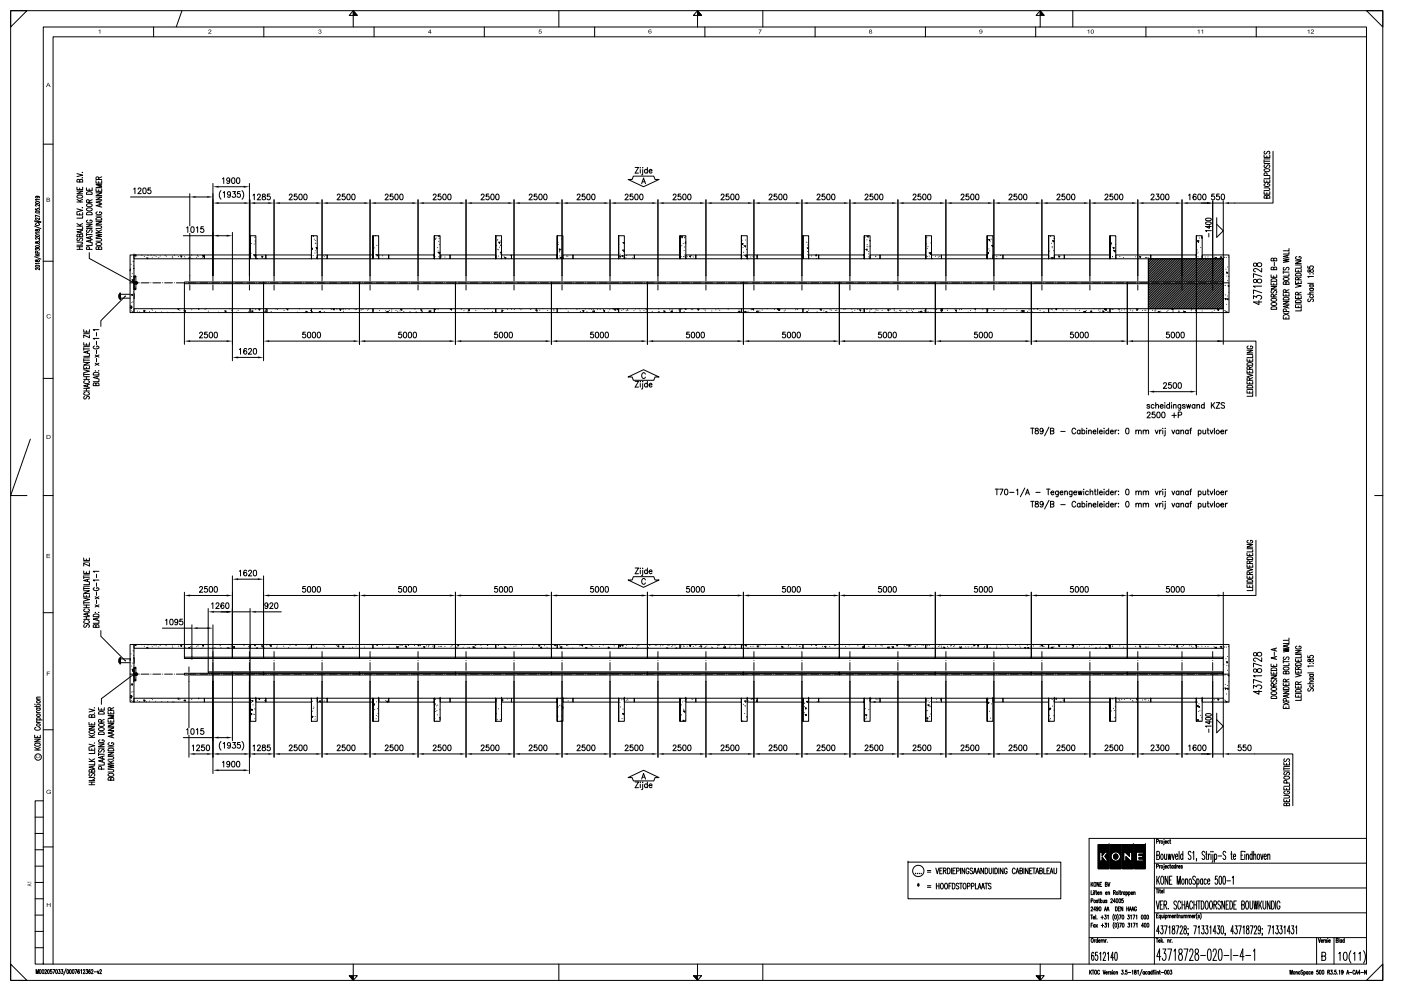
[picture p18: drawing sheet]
<svg xmlns="http://www.w3.org/2000/svg" width="420mm" height="297mm" viewBox="0 0 420 297" stroke-linecap="round" stroke-linejoin="round" font-family="sans-serif">
<g fill="none" stroke="#000" stroke-width=".3">
<path d="M3.2 3.2h4.9l-4.9 4.9zM3.2 3.2h411.5v290.7h-411.5zM13 8.1h396.8v280.9h-396.8zM46.1 8.1v2.9M54.6 3.2l-1.7 4.9M79.1 8.1v2.9M105.9 3.2l1.3 1.4h-2.5zM105.9 3.2h.1M105.9 3.4h.2M105.9 3.5h.3M105.9 3.7h.4M105.9 3.8h.6"/>
<path d="M105.9 4h.7M105.9 4.1h.8M105.9 4.3h.9M105.9 4.4h1.1M105.9 4.5h1.2M105.9 3.2v4.9M112.2 8.1v2.9M145.2 8.1v2.9M167.6 3.2v4.9M178.3 8.1v2.9M209.2 3.2h.1M209.2 3.4h.1"/>
<path d="M209.2 3.5h.3M209.2 3.7h.4M209.2 3.8h.5M209.2 4h.6M209.2 4.1h.8M209.2 4.3h.9M209.2 4.4h1M209.2 4.5h1.2M209.2 3.2l1.2 1.4h-2.4zM209.2 3.2v4.9M211.4 8.1v2.9M228.8 3.2v4.9"/>
<path d="M244.5 8.1v2.9M277.5 8.1v2.9M310.6 8.1v2.9M311.7 8.1h.1M312 3.2l1.2 1.4h-2.5zM312 3.2h.1M312 3.4h.1M312 3.5h.2M312 3.7h.4M312 3.8h.5M312 4h.6M312 4.1h.7"/>
<path d="M312 4.3h.8M312 4.4h1M312 4.5h1.1M312 3.2v4.9M321.7 3.2v4.9M343.7 8.1v2.9M376.7 8.1v2.9M409.8 3.2h4.9v4.9zM409.8 11h-393.9v278M11 58.8l.4 .3a.35 .35 0 0 1-.4 .3 .35 .35 0 0 1-.3-.4l.9-.1 .3 .2-.2 .2M11.9 59.8h-1.3l.3 .3M13 43.2h2.9"/>
<path d="M10.4 76.9l1.9 .8M10.4 67.8l1.9 .7M10.4 66.4l1.9 .3M10.4 66.2l1.9 .2M10.6 74.9v-.4l.5 .1a.46 .46 0 0 1 .8 .1l-.3 .3M10.6 62.5v.4l.6 .1a.33 .33 0 0 1 0-.5 .33 .33 0 0 1 .5 .1 .33 .33 0 0 1-.1 .4M10.6 76.7h1.3M10.6 76.1l.9 .6M10.7 79.6h1.1a.6 .6 0 0 1-.5 .6 .6 .6 0 0 1-.7-.4zM10.7 77.9l-.1 .3a.4 .4 0 0 0 .5 .1 .4 .4 0 0 0 .2-.4h.5v.5l-.3 .1-.6-.6zM10.7 73.8a.6 .6 0 0 1 .7-.3 .6 .6 0 0 1 .4 .6 .6 .6 0 0 1-.7 .2 .6 .6 0 0 1-.4-.5zM10.7 72.5l-.1 .3a.4 .4 0 0 0 .5 .1 .4 .4 0 0 0 .2-.5l.5 .1v.4l-.4 .1-.5-.6z"/>
<path d="M10.7 70.5a.6 .6 0 0 1 .7-.3 .6 .6 0 0 1 .4 .6 .6 .6 0 0 1-.7 .3 .6 .6 0 0 1-.4-.6zM10.7 68.8l-.1 .3a.4 .4 0 0 0 .5 .1 .4 .4 0 0 0 .2-.4h.5v.4l-.3 .1-.6-.5zM10.7 63.4a.6 .6 0 0 1 .7-.2 .6 .6 0 0 1 .4 .5 .6 .6 0 0 1-.7 .3 .6 .6 0 0 1-.4-.6zM10.7 60.5a.6 .6 0 0 1 .7-.2 .6 .6 0 0 1 .4 .6 .6 .6 0 0 1-.7 .2 .6 .6 0 0 1-.4-.6zM10.9 67a.32 .32 0 0 0-.3 .4 .32 .32 0 0 0 .5 .2h.3a.32 .32 0 0 0 .4-.2 .32 .32 0 0 0-.2-.4M11.2 66.1v.6M11.3 75.8l-.1-.5h-.5l-.1 .5h1.3M11.5 66.2v.5M11.7 73.3h.1M11.7 72.1h.1M11.7 64.2h.1M11.7 62.1h.1"/>
<path d="M11.9 71.2v.6l-.8-.5a.27 .27 0 0 0-.4 0 .27 .27 0 0 0 .2 .4M11.9 65.3v.6l-.8-.5a.26 .26 0 0 0-.4 .1 .26 .26 0 0 0 .2 .3M11.9 61.2v.6l-.8-.5a.27 .27 0 0 0-.4 .1 .27 .27 0 0 0 .2 .4M11.9 64.9l-1.3-.4v.6M11.9 76.1l-.7 .4M11.9 78.9h-1.3l.3 .2M11.9 69.8h-1.3l.3 .2M13 78.3h2.9M11.9 80.3v.6l-.9-.5-.4 .1 .3 .3M13 113.4h2.9M9.1 131.6l-5.9 16.9h4.9M13 148.5h2.9"/>
<path d="M412.3 148.5h2.4M13 183.6h2.9M39 197.4v.5M39 193.2h1.2v17.2h-1.2zM39.3 196h.1M39.5 199.6v.1M39.7 198.7v.1M39.9 195.1h.1M40.1 196.4v.1M40.1 195.1h.1M40.2 197.2v.1M40.2 193.2h34.8v1.1h-34.8z"/>
<path d="M40.4 193.3l.4-.1-.1 .3zM40.7 193.2h.1M42.5 193.3h.1M43.3 193.7h.1M44.2 194.3l-.2-.3 .4 .1-.1 .2M44.4 193.3h.1M45.3 193.3h.1M45.7 193.9h.1M46.2 193.4h.1M46.8 193.6h.1M47.6 193.9h.1M48 193.5h.1"/>
<path d="M49.5 193.3h.1M49.8 193.5v.1M51.7 193.6h.1M51.8 194h.1M52.3 193.3h.1M53.5 193.7h.1M54.2 193.4l.3 .2-.1 .2zM55.3 193.7h.1M55.6 194.1v.1M56.9 194.3v-.2h-.3l.2 .2M57.2 193.8h.1M57.5 193.2h.1"/>
<path d="M57.5 194.2v.1M59 193.9h.1M59.2 193.3h.1M59.4 193.6h.1M60.3 194.3h.1M60.7 193.4l.3-.1v.4zM60.8 193.9v.1M62.6 194h.1M63.8 194.2h.1M64.5 194.1h.1M64.5 193.2h.1M66 193.5v.1"/>
<path d="M66.1 193.3h.1M66.3 194.1h.1M68.1 194.2h.1M68.4 194.3l-.1-.1 .3 .1M69.3 193.9h.1M69.6 193.4v.1M69.8 193.9l.6-.1-.1 .5zM69.9 194.3h.1M73.1 193.3h.1M73.2 193.3h.1M74.5 193.8v.1M75 193.2h18.4v1.1h-18.4z"/>
<path d="M75.2 193.4h.1M76.1 193.2l.4 .4 .1-.4M77.2 194.3h-.3M78.5 193.6l.3 .1-.2 .2zM79.2 194.2h.1M80 193.3h.1M81 193.5l.3-.1v.4zM83 194.1v.1M83.1 193.6h.1M85.1 193.7h.1M86.6 194.1h.1M87 193.3v.1"/>
<path d="M88.7 193.2l.1 .1 .1-.1M88.7 193.4h.1M92.3 193.3h.1M92.6 194.3h.1M93 193.9h.1M93.4 193.2h18.4v1.1h-18.4zM93.9 193.4h.1M95 194h.1M96.9 193.3v.1M97.2 193.7h.1M97.6 193.2h.1M100.9 193.4h.1"/>
<path d="M101.3 193.7l.3-.1v.3zM102.8 193.7l.3 .1-.2 .3zM102.9 194.2h.1M104.5 193.2h.1M104.9 194.3h.1M105.7 194h.1M106.8 193.6v.1M107.8 193.4h.1M109.3 193.9h.1M111.5 193.2v.1M111.8 193.2h18.5v1.1h-18.5zM113 193.2l.1 .3 .1-.3"/>
<path d="M114.7 193.4h.1M116.7 194h.1M117 193.2h.1M118.4 193.2h.1M118.8 193.3h.1M118.9 193.9l.5-.1v.5zM120 193.5v.1M120.5 193.4h.1M120.7 193.3h.1M121.5 193.8l.4-.1v.3zM121.7 193.4h.1M122.5 193.4h.1"/>
<path d="M122.5 193.4v.1M124.3 193.4v.1M125.2 193.2l.4 .4 .1-.4M125.4 193.2h.1M126 193.2h-.2M126.1 193.5h.1M126.6 194.3h.1M127.1 193.8l.3 .1-.2 .3zM128 193.6h.1M128.5 193.9h.1M128.6 193.4v.1M129.8 193.7h.1"/>
<path d="M130.3 193.2h18.4v1.1h-18.4zM130.5 193.7h.1M131.6 193.7h.1M132 193.8h.1M132.3 193.2v.1M132.4 193.7v.1M133.4 193.8h.1M135.3 193.9h.1M135.6 193.5h.1M137 194.1v.1M137.1 193.9h.1M137.2 193.2l.4 .1-.2 .3z"/>
<path d="M138.9 194h.1M139.3 193.3h.1M140.4 194h.1M140.7 194v.1M141.8 193.9h.4l-.1 .3zM142.3 194v.1M142.5 193.5h.1M142.6 194.1h.1M142.7 193.4h.1M144.2 193.4h.1M144.4 194.2h.1M146.2 194.3h.1"/>
<path d="M146.2 193.3h.1M146.3 193.2l-.1 .2-.2-.2M148.7 193.2h18.4v1.1h-18.4zM149.5 193.5h.1M150.3 194.3h.1M151.2 193.7h.1M151.4 193.9l.3 .1-.2 .3zM153.1 193.3h.1M154.1 193.7h.1M154.7 193.6h.1M156.4 193.5h.1M159.7 194h.1"/>
<path d="M160 193.2h.1M160.1 193.3h.1M161.5 193.3l.2 .4 .2-.3-.4-.1M162.1 194h.3v.3zM163.3 193.5v.1M164 194h.1M165.4 193.2v.1M166.2 193.3l.4-.1-.1 .3zM167 193.3h.1M167.1 193.2h18.4v1.1h-18.4zM167.9 193.4h.1M168.4 194.3l-.4-.4h.5l-.1 .4"/>
<path d="M169.9 193.5h.1M170.3 193.5v.1M171.7 194.3h.1M173.9 193.6h.1M174 193.3h.1M174.5 193.2h-.3l.5 .4 .1-.4M175.8 194.3l-.1-.2 .3 .1-.1 .1M177.2 193.6h.1M177.5 193.5h.1M177.8 193.7h.1M179.8 193.8h.1M180.9 193.3v.1"/>
<path d="M181.7 193.2h.1M182.4 193.9h.1M182.7 194.3v-.2l-.3 .1 .1 .1M184.2 193.6h.1M185.5 193.2h18.4v1.1h-18.4zM185.8 193.4l.4 .2-.2 .2zM186.5 193.4l.3-.1v.4zM187.7 194h.1M187.9 193.4h.1M189.7 194.1h.1M190.9 194.2h.1M191.1 193.6h.1"/>
<path d="M191.6 193.5h.1M193.3 193.2h.1M194.5 194.1h.1M194.8 193.4h.1M195.1 193.3h.1M196.1 193.2h.1M196.2 193.2h.1M196.7 193.4h.1M197 193.3v.1M198.1 193.6h.1M198.8 193.4h.1M200 194.3h.3"/>
<path d="M200.2 193.3h.1M200.6 193.5h.1M201.5 193.8h.1M201.7 193.4h.1M202.4 193.6h.1M203 194.3h-.3M203.9 193.2h18.5v1.1h-18.5zM204.3 193.6h.1M205 193.6h.1M205.2 193.7h.1M205.4 193.2h.1M206.1 193.7h.1"/>
<path d="M206.8 193.5h.3v.3zM207.3 193.3h.1M207.9 193.7v.1M208.7 193.4h.1M209.7 193.8h.1M210.1 193.6l.4 .1-.2 .3zM211.4 194.1h.1M211.6 193.9h.1M212 193.6v.1M213.4 194h.1M213.7 194v.1M215.2 194h.1"/>
<path d="M215.3 193.5h.1M215.6 193.4h.1M217 194.1h.1M217.2 194h.1M217.2 193.6h.1M217.4 194.3l-.3-.3 .5-.1-.1 .4M218.9 194.1v.1M218.9 193.7h.1M219.4 193.3h.1M220.4 193.2l.1 .2 .1-.2M220.7 194.2h.1M222.4 193.2h18.4v1.1h-18.4z"/>
<path d="M222.5 194.3h.1M222.6 193.4v.1M222.9 193.2h.1M223.3 193.2h.6l-.1 .5zM224.3 194.3h.1M225.1 193.8h.1M225.8 193.7h.1M227.1 193.7l.3-.1v.3zM227.1 193.9h.1M227.9 193.6h.1M229 193.2h.1M229.5 193.5h.1"/>
<path d="M232.8 193.7h.1M234.4 193.7l.4 .1-.2 .3zM235.1 194.1h.1M236.4 193.9h.1M236.5 193.5h.1M237 194.1v.1M238.9 193.5h.1M239.7 193.7h.1M239.9 193.8h.1M240.8 193.2h18.4v1.1h-18.4zM243.4 193.5h.1M244.6 193.2l.1 .3 .1-.3"/>
<path d="M244.9 194.2h.1M246.7 193.7h.1M247.3 193.8l.4-.1-.1 .4zM248.8 193.8v.1M250.3 193.5h.1M250.6 193.4h.1M251.8 193.2h-.2M252.7 193.2v.1M253.6 193.7v.1M254.7 193.3h.1M257.3 193.5v.1M258.7 193.8l.4 .1-.2 .3z"/>
<path d="M258.7 194.1h.1M259.1 193.7v.1M259.2 193.2h18.4v1.1h-18.4zM260.6 193.7v.1M262.6 193.6h.1M262.7 193.7h.1M264.2 193.5v.1M264.6 193.6h.1M266.5 194.3l-.3-.3 .5-.1-.1 .4M267.5 193.8h.1M267.6 193.9h.3v.3zM267.6 194v.1"/>
<path d="M268.9 193.2l.3 .1-.2 .3zM269.6 193.2h.1M271.2 193.6h.1M271.4 193.2v.1M272.1 193.2l-.1 .2-.3-.2M272.4 193.3l.5-.1v.5zM272.5 193.9h.1M273.2 193.3h.1M273.3 193.3h.1M274.4 193.8h.1M274.5 193.9h.1M275 193.4h.1"/>
<path d="M276.4 193.3h.1M276.9 193.4h.1M277.6 193.2h18.5v1.1h-18.5zM278.1 193.6h.1M278.7 193.5h.1M279.7 194.3h.1M280.5 193.6h.1M281.4 193.8h.1M281.9 193.6h.1M282.3 193.6v.1M282.4 194.1v.1M283 194l.4 .1-.2 .2z"/>
<path d="M284.2 193.7h.1M284.4 194.2h.1M285.1 193.6h.1M285.4 193.5h.1M286 193.8h.1M286.3 193.6h.1M287.8 193.8v.1M287.9 194h.3v.3zM288.3 193.8h.1M289.6 193.9h.1M290.4 193.9h.1M291.5 194h.1"/>
<path d="M292 193.3l.4-.1-.1 .4zM292 193.6h.1M293.2 193.3l.3 .2-.2 .2zM293.3 194v.1M295.1 194.1h.1M295.3 193.8v.1M296.1 193.2h18.4v1.1h-18.4zM296.2 193.9h.1M296.9 194.2h.1M298.8 194.2v.1M298.9 194.2h.1M298.9 193.6h.1"/>
<path d="M300.1 193.3h.1M300.6 194.3h.1M302 193.4h.1M302.2 193.9h.1M302.4 194.1h.1M304.6 193.4v.1M305.9 193.6v.1M306.1 194.2h.1M307.4 194.3l-.1-.2 .4 .1-.1 .1M308.1 193.4h.1M308.5 194.3v-.2l-.3 .1 .1 .1M309.2 193.9h.1"/>
<path d="M310 193.6h.1M311.9 193.7h.1M312.3 193.4h.3v.3zM312.8 193.7h.1M313.1 193.7v.1M314.5 193.2h18.4v1.1h-18.4zM315.5 194.3l-.3-.3h.6l-.1 .3M316.1 193.9h.1M317.5 193.5l.3 .1-.2 .3zM319.8 193.7h.1M319.9 193.9h.1M321.5 193.3h.5l-.1 .4z"/>
<path d="M321.6 194.1h.1M321.8 194h.1M323 193.9h.1M323.7 193.3v.1M325.1 194h.1M326.7 193.7h.1M327.3 193.3h.1M327.7 193.2h.1M328.4 194.3h.4M329.8 194.2h.1M330 193.9h.1M330.8 193.2h.1"/>
<path d="M331.7 194.3h.1M331.9 194.3h-.2M332.5 193.6l.4-.1v.3zM332.9 193.2h25.9v1.1h-25.9zM333.6 193.6l.1 .1M335.8 193.6h.1M336.9 193.9v.1M340.6 193.7h.1M341.8 193.6l.3 .1-.2 .3zM343.5 193.9v.1M343.9 194h.1M344.3 193.9v.1"/>
<path d="M345.8 193.2h.1M347.4 193.4h.1M347.5 193.7v.1M347.7 193.2h.1M347.9 193.8v.1M349.4 193.4h.1M349.5 193.3h.1M350 193.2h.1M350.8 194h.1M351.3 193.3v.1M352 193.2l.1 .2 .1-.2M352.8 193.7l.4-.1-.1 .3z"/>
<path d="M352.8 194.2v.1M353.1 193.4h.1M353.4 194.2v.1M354.5 193.7v.1M355 193.5h.1M356.8 193.6h.1M357.3 193.2h.1M357.3 193.7h.1M357.8 194h.1M358.5 193.4v.1M358.6 193.6h.1M358.8 193.2h9.8v17.2h-8.1v-1.1h6.4v-15h-8.1z"/>
<path d="M359.3 193.7h.1M360.4 193.7h.1M361.4 193.8h.1M362.3 193.7v.1M364.1 193.8h.1M364.6 194.3l-.3-.2 .5-.1v.3M364.7 194h.1M365.9 193.9h.1M366.1 193.7l.3 .1-.2 .3zM366.9 196.7h.1M367 199.1h.1M367.1 193.8h.1"/>
<path d="M367.2 194h.1M367.7 197.4h.1M367.7 194h.1M367.8 198.3l.4 .1-.2 .3zM367.9 199.5h.1M368.1 196.8h.1M368.4 193.8h.1M368.5 199.6h.1M10.5 211.2h.1M10.8 218a.45 .45 0 0 0-.4 .6 .45 .45 0 0 0 .6 .3h.5a.45 .45 0 0 0 .6-.3 .45 .45 0 0 0-.4-.6M11 216.5h1.1M11 215.8h1.7"/>
<path d="M11 213.6h1.1M11 212.2h1.1M11 211.5v.4M11 209.6h1.1M11 216.1v.3l.5 .1M11 213.2v.3l.5 .1M11 214.2l.5-.2 .5 .2a.5 .5 0 0 1-.5 .6 .5 .5 0 0 1-.5-.6zM11 211.1h1.1M11.2 215.8l-.2-.4a.73 .73 0 0 1 1.1 0l-.2 .4M11.2 212.2l-.2 .5a.73 .73 0 0 0 1.1 0l-.2-.5M12.1 211.5l-.3 .2h-1.4M12.1 208.9l-1.1 .1v.3l.3 .3"/>
<path d="M13 218.7h2.9M39 202.1h2.4M39.1 209l.3-.1v.4zM39.2 208.5l.3 .1-.2 .3zM39.3 205.4h.1M39.4 209.9v.1M39.4 205.1l.3-.1v.3zM39.5 207.4v.1M39.6 200.6l.4 .1-.2 .3zM39.7 208.8h.1M39.7 201.1h.4l-.1 .3zM39.8 210.1v.1"/>
<path d="M39.9 207.2h.1M40 204.3h.1M40 202.8h.1M40 201.6h.1M40.1 201.4h.1M40.2 201.8l.1 .2h.4v-.2v.6v-.3h-.4l-.1 .3zM40.2 202.2v.1M40.2 202.1v.1M40.2 201.9v.1M40.2 201.8v.1M40.2 202.3v.1M40.2 210.4h.1"/>
<path d="M40.2 200.1h.5v4h-.5zM40.2 209.3h21.1v1.1h-21.1zM40.2 202.1l-9.8 7.3v1.7M40.2 203.9h.5zM40.2 200.2l.5 .1zM40.3 200.1v4M40.3 202v.1M40.4 202v.1M40.4 200.2v.1M40.4 203.9h.1M40.5 202v.1M40.6 202v.1"/>
<path d="M40.7 202.3v.1M40.7 202.1v.2v-.5l.6 .2-.6 .4M40.7 202v.1M40.7 201.9v.1M40.7 201.8v.1M40.7 203.9h.1M40.7 200.3h.1M40.9 201.9l.3 .1M40.9 201.8v.1M41 201.7h-.3l.2 .2M41 202.3h-.3l.3 .1M41.1 201.8l.2 .3-.2 .3"/>
<path d="M41.1 202.2h-.1M41.2 210h.1M41.2 202v.1M41.4 202v.1M41.7 202v.1M41.9 210.3h.1M42.3 202.1h2.4M43 210.1h.1M43.2 209.8l.3 .1-.2 .3zM43.9 210.3v.1M44.9 210.1h.1M45.3 202v.1"/>
<path d="M45.5 209.4h.1M45.8 209.7h.1M45.8 202.1h2.4M46.7 210.2h.1M48.5 210.3h.1M48.8 202v.1M49.4 202.1h2.3M50.3 210.3v.1M51.8 210.4h.1M52.2 210.4h.1M52.3 202v.1M52.9 202.1h2.3"/>
<path d="M53.4 209.3l.1 .3 .1-.3M54 209.7h.1M55.2 209.9l.3-.1v.3zM55.7 210h.1M55.8 202v.1M56.4 202.1h2.4M57.5 209.6h.1M59.4 202v.1M59.5 209.4v.1M59.6 209.3h-.1M59.9 202.1h2.4M61.3 209.3h13.7v6.9v-6.9v1.1h-13.7z"/>
<path d="M62.9 202v.1M63.5 202.1h2.3M66.4 202v.1M67 202.1h2.3M69.9 202v.1M70.5 202.1h2.4M73.4 202v.1M74 202.1h2.4M75 209.3h1.7v6.9h-1.7zM75.1 213.9h.4l-.1 .3zM75.4 212.6l.3 .1-.1 .3zM75.5 210.6h.1"/>
<path d="M75.5 210h.3v.3zM75.8 212.7h.1M75.8 209.3h.1M75.9 211.3h.1M75.9 214v.1M76.3 214.1h.1M76.4 212.5h.1M76.5 215.4h.1M76.6 212.5h.1M76.7 209.6h.1M76.7 209.3h.1M76.7 209.3h3v1.1h-3z"/>
<path d="M77 202v.1M77.6 202.1h2.3M77.6 209.3l.4 .1-.2 .3zM79.3 210h.1M79.7 209.3h.1M79.7 209.9v.2M79.7 209.3h13.7v6.9v-6.9v1.1h-13.7zM80.5 202v.1M81.1 202.1h2.3M84 202v.1M84.6 202.1h2.4M87.5 202v.1"/>
<path d="M88.1 202.1h2.4M91.1 202v.1M91.7 202.1h2.3M93.4 209.3h1.7v6.9h-1.7zM93.5 216v.1M93.5 214.7l.4 .1-.2 .2zM93.6 213.1v.1M93.7 210.2h.1M93.9 212.3v.1M94.1 211.9h.1M94.5 215.5h.1M94.5 214.8h.1"/>
<path d="M94.6 202v.1M95.1 209.3h.1M95.1 209.3h3v1.1h-3zM95.2 202.1h2.3M95.8 210.1h.3v.3zM96.7 209.3v.1M97.2 210.1h.1M98.1 202v.1M98.1 209.3h13.7v6.9v-6.9v1.1h-13.7zM98.7 202.1h2.3M101.6 202v.1M102.2 202.1h2.4"/>
<path d="M105.2 202v.1M105.7 202.1h2.4M108.7 202v.1M109.3 202.1h2.3M111.8 214.9v.3M111.8 209.3h1.8v6.9h-1.8zM111.9 211h.3v.3zM112 209.8h.1M112.2 202v.1M112.3 211.3h.1M112.4 212.6h.1M112.8 215.4v.1"/>
<path d="M112.8 202.1h2.3M112.9 214.5h.1M112.9 210.4h.1M113.2 212.4v.1M113.4 213.8h.1M113.4 214.8h.1M113.5 211.9h.1M113.6 209.3h.1M113.6 209.3h3v1.1h-3zM113.8 209.9h.1M115.7 209.9h.1M115.7 202v.1"/>
<path d="M116.2 210.4l-.1-.2 .3 .1-.1 .1M116.3 202.1h2.4M116.4 210.4v-.2l-.4 .1 .2 .1M116.4 210h.1M116.6 209.3h13.7v6.9v-6.9v1.1h-13.7zM119.3 202v.1M119.8 202.1h2.4M122.8 202v.1M123.4 202.1h2.3M126.3 202v.1M126.9 202.1h2.3M129.8 202v.1"/>
<path d="M130.3 210.9l.2 .1-.2 .3v-.2M130.3 209.3h1.7v6.9h-1.7zM130.4 215.4h.1M130.4 202.1h2.4M130.5 212.5h.1M130.6 209.5h.1M130.6 213.3h.1M130.7 209.6h.1M130.8 211.6h.1M131 213h.1M131 216.1h.1M131.1 214.3h.1"/>
<path d="M131.3 211.3v.1M131.4 209.4v.1M131.9 212.6h.1M132 215.5v.1M132 215.1v.1M132 209.3h.1M132 209.3h3v1.1h-3zM133.4 202v.1M133.9 202.1h2.4M135 209.3h.1M135 209.3h13.7v6.9v-6.9v1.1h-13.7zM136.9 202v.1"/>
<path d="M137.5 202.1h2.3M140.4 202v.1M141 202.1h2.3M143.9 202v.1M144.5 202.1h2.4M147.4 202v.1M148 202.1h2.4M148.7 212h.1M148.7 209.3h1.7v6.9h-1.7zM148.9 213.9v.1M149.1 215.6h.1M149.5 212.5h.1"/>
<path d="M150 215.7h.1M150.3 211.2h.1M150.3 214.2h.1M150.4 210.1h.1M150.4 209.3h.1M150.4 209.3h3v1.1h-3zM150.5 209.7l.3 .1-.2 .3zM151 202v.1M151.5 202.1h2.4M152.2 209.5h.1M153.4 209.4h.1M153.4 209.3h13.7v6.9v-6.9v1.1h-13.7z"/>
<path d="M154.5 202v.1M155.1 202.1h2.3M158 202v.1M158.6 202.1h2.3M161.5 202v.1M162.1 202.1h2.4M165.1 202v.1M165.6 202.1h2.4M167.1 209.3h1.7v6.9h-1.7zM167.1 214.6h.1M167.2 215.9h.1M167.3 214.8h.1"/>
<path d="M167.5 211.9h.1M167.9 211.4h.1M168 209.3h.1M168.3 211.4h.1M168.4 214.6h.1M168.5 212.7v.1M168.6 211.8v.1M168.6 202v.1M168.6 216.2h-.2M168.8 211.8h-.2l.2 .3M168.8 212.1l-.2 .1 .2 .2M168.8 209.3h.1"/>
<path d="M168.8 209.3h3v1.1h-3zM169.2 202.1h2.3M169.8 209.3h.1M170.4 210v.1M171.8 209.3h13.7v6.9v-6.9v1.1h-13.7zM172.1 202v.1M172.7 202.1h2.3M175.6 202v.1M176.2 202.1h2.4M179.1 202v.1M179.7 202.1h2.4M182.7 202v.1"/>
<path d="M183.2 202.1h2.4M185.5 209.3h1.7v6.9h-1.7zM185.9 210.5h.1M186.1 211.9h.1M186.2 202v.1M186.5 209.7v.1M186.6 215.3v.1M186.7 213.8l.4 .1-.2 .3zM186.8 202.1h2.3M186.8 212.5h.1M186.9 209.6h.1M187.2 215.3v.1"/>
<path d="M187.2 209.3h.1M187.2 209.3h3v1.1h-3zM187.8 209.9h.1M188.2 209.5h.1M188.3 209.8h.1M189.7 202v.1M190.1 209.9h.1M190.2 209.3h13.7v6.9v-6.9v1.1h-13.7zM190.3 202.1h2.3M193.2 202v.1M193.8 202.1h2.4M196.7 202v.1"/>
<path d="M197.3 202.1h2.4M200.3 202v.1M200.9 202.1h2.3M203.8 202v.1M203.9 209.3h1.8v6.9h-1.8zM204.2 214.5h.1M204.3 214.2h.1M204.4 202.1h2.3M204.4 211.3h.1M204.5 209.4h.1M204.7 210.4h.1M204.9 216h.1"/>
<path d="M205 216.2l-.1-.3 .3 .1-.2 .2M205 213v.1M205 212.6h.1M205 213.2l.4-.1v.4zM205.1 213.2h.1M205.2 210.1h.1M205.5 216h.1M205.6 215.8h.1M205.7 209.3h.1M205.7 209.3h3v1.1h-3zM205.7 209.3v.2l-.3-.2M207.3 202v.1"/>
<path d="M207.3 209.5h.1M207.8 209.6h.1M207.9 202.1h2.4M208.7 209.3h13.7v6.9v-6.9v1.1h-13.7zM210.8 202v.1M211.4 202.1h2.4M214.4 202v.1M214.9 202.1h2.4M217.9 202v.1M218.5 202.1h2.3M221.4 202v.1M222 202.1h2.3"/>
<path d="M222.4 209.3h1.7v6.9h-1.7zM222.7 216v.1M223 211.1h.1M223.3 213.9h.1M223.4 210.3h.1M223.4 211.5h.1M223.4 210.1l.3 .1-.2 .2zM223.6 211.6v.1M223.9 214.7h.1M224 215.1h.1M224.1 209.3h.1M224.1 209.3h3v1.1h-3z"/>
<path d="M224.3 210.1h.1M224.9 202v.1M225.3 209.6v.1M225.3 209.4v.1M225.5 202.1h2.4M225.7 209.4l.3-.1v.4zM227.1 210l-.2 .1 .2 .2M227.1 209.3h13.7v6.9v-6.9v1.1h-13.7zM228.5 202v.1M229 202.1h2.4M232 202v.1M232.6 202.1h2.3"/>
<path d="M235.5 202v.1M236.1 202.1h2.3M239 202v.1M239.6 202.1h2.4M240.8 209.3h1.7v6.9h-1.7zM241 209.4v.1M241.2 210.8h.1M241.2 213.6h.1M241.2 211.7v.1M241.4 210.7h.1M241.5 214.2h.3v.3zM241.5 212.1l.3 .1-.1 .3z"/>
<path d="M241.6 214.5h.1M241.7 214.3h.1M241.8 210.3l.4-.1-.1 .4zM242.5 209.7h.1M242.5 209.3h3v1.1h-3zM242.5 209.3h.1M242.5 202v.1M243.1 202.1h2.4M245.1 210.2v.1M245.5 209.3h13.7v6.9v-6.9v1.1h-13.7zM246.1 202v.1M246.7 202.1h2.3"/>
<path d="M249.6 202v.1M250.2 202.1h2.3M253.1 202v.1M253.7 202.1h2.4M256.6 202v.1M257.2 202.1h2.4M259.2 209.3h1.7v6.9h-1.7zM259.3 213.4h.1M259.5 212.4h.1M259.6 215.5h.1M259.6 214.2l.3 .1-.1 .3zM259.8 215.2h.1"/>
<path d="M260 209.5h.1M260.2 202v.1M260.6 212.7h.1M260.8 202.1h2.3M260.8 210h.1M260.9 209.6v.1M260.9 209.3h3v1.1h-3zM260.9 209.3h.1M261.3 209.5h.1M262.1 210.4h.1M262.4 210.4h.1M262.4 210.3l-.3 .1"/>
<path d="M262.7 209.4h.1M262.7 209.7h.1M263.3 209.7v.1M263.7 202v.1M263.9 209.3h13.7v6.9v-6.9v1.1h-13.7zM264.3 202.1h2.3M267.2 202v.1M267.8 202.1h2.4M270.7 202v.1M271.3 202.1h2.4M274.3 202v.1M274.8 202.1h2.4"/>
<path d="M277.6 209.3h1.8v6.9h-1.8zM277.7 213h.1M277.7 213.1h.1M277.8 202v.1M277.9 215.2h.4l-.1 .3zM278.1 215.8v.1M278.2 213h.1M278.3 211.3h.3v.3zM278.3 216.2h.1M278.3 210.1h.1M278.4 202.1h2.3M278.7 210.6h.1"/>
<path d="M278.8 214.8h.1M278.9 211.8v.1M278.9 211.7h.1M279.1 214h.1M279.2 210.3h.1M279.4 209.3h2.9v1.1h-2.9zM279.4 209.3h.1M280.9 209.6h.1M281 210.4h.1M281.3 202v.1M281.9 202.1h2.3M282.3 209.4v.1"/>
<path d="M282.3 209.8l-.1-.1 .1 .3M282.3 209.3h13.8v6.9v-6.9v1.1h-13.8zM284.8 202v.1M285.4 202.1h2.4M288.4 202v.1M288.9 202.1h2.4M291.9 202v.1M292.5 202.1h2.3M295.4 202v.1M296 202.1h2.3M296.1 209.3h1.7v6.9h-1.7zM296.1 209.5v.1"/>
<path d="M296.3 210.4l.3 .2-.2 .2zM296.3 209.7h.1M296.8 213.2h.1M297 215.3h.1M297.4 211h.1M297.8 209.3h3v1.1h-3zM297.8 209.3h.1M298 209.8v.1M298.3 209.8h.1M298.9 202v.1M299.5 202.1h2.4M300.8 209.3h13.7v6.9v-6.9v1.1h-13.7z"/>
<path d="M302.5 202v.1M303 202.1h2.4M306 202v.1M306.6 202.1h2.3M309.5 202v.1M310.1 202.1h2.3M313 202v.1M313.6 202.1h2.4M314.5 212.5l.2 .1-.2 .3v-.2M314.5 209.3h1.7v6.9h-1.7zM314.7 214.4h.1M314.7 212.3h.3v.3z"/>
<path d="M314.7 216.2h.1M314.9 215.8h.1M315 215.3v.1M315.1 212.4h.1M315.3 209.5h.1M315.6 209.6v.1M315.7 211.6v.1M316.1 214.5h.1M316.1 210.3h.1M316.1 212.8v.1M316.2 209.3h3v1.1h-3zM316.2 209.3h.1"/>
<path d="M316.5 202v.1M316.6 209.3l.1 .3 .2-.3h-.1M317.1 202.1h2.4M318.1 210.4h.1M318.8 209.4h.1M318.9 209.9h.1M319.2 209.3h13.7v6.9v-6.9v1.1h-13.7zM320.1 202v.1M320.7 202.1h2.3M323.6 202v.1M324.2 202.1h2.3M327.1 202v.1"/>
<path d="M327.7 202.1h2.4M330.6 202v.1M331.2 202.1h2.4M332.9 209.3h1.7v6.9h-1.7zM333.3 213.1h.1M333.5 209.5h.1M333.8 209.5h.1M333.9 212.3h.1M334.2 202v.1M334.2 212.9v.1M334.3 215.1v.1M334.5 215h.1"/>
<path d="M334.5 211.8h.1M334.6 209.3h10.5v1.1h-10.5zM334.6 209.3h.1M334.7 202.1h2.4M335.4 209.6h.1M335.7 209.5v.1M335.8 210h.1M336.4 209.7h.1M337.2 209.6h.1M337.7 202v.1M338 209.3h.1M338.3 202.1h2.3"/>
<path d="M339 209.7h.1M339.7 209.9h.1M339.8 210.3v.1M340.8 210.4h.1M340.8 209.7v.1M340.9 209.4l.3 .1-.2 .2zM341.2 202v.1M341.8 202.1h2.3M342.7 209.8h.1M343.3 209.7h.1M343.6 209.8h.1M344.5 209.9h.1"/>
<path d="M344.7 202v.1M345.1 209.3h13.7v6.9v-6.9v1.1h-13.7zM345.1 209.3h.1M345.3 202.1h2.4M348.2 202v.1M348.8 202.1h2.4M351.8 202v.1M352.4 202.1h2.3M355.3 202v.1M355.9 202.1h2.3M358.8 209.3h1.7v6.9h-1.7zM358.8 202v.1"/>
<path d="M359 211.4l.3 .1-.1 .3zM359 215.8l.4-.1-.1 .3zM359.1 210.4h.1M359.4 211.8h.3v.3zM359.4 202.1h2.4M359.5 213.2v.1M359.6 211h.1M359.9 213h.1M359.9 216.1h.1M360 214.4h.1M360.5 215v.1M360.5 210h.1"/>
<path d="M360.5 209.3h.1M362.3 202v.1M362.9 202.1h2.4M363.5 210.4h.1M363.5 210.3h.1M364.2 209.7v.1M365.2 209.5l.3 .1-.2 .3zM365.9 202v.1M366.4 202.1h2.2M366.9 206.3v.1M366.9 206.8h.1M367.1 202.3h.1"/>
<path d="M367.3 209.8h.1M367.4 206.2l.3 .1-.2 .3zM367.5 210h.1M367.5 205.1v.1M367.6 202.3h.1M367.9 208h.1M367.9 210.4l.1-.2-.4 .1 .2 .1M368 206.4l.3-.1v.3zM368.1 205.5h.1M368.1 200.9h.1M368.6 204.3v.1M368.6 202.4h-.3l.3 .3"/>
<path d="M10.4 224.8h1.7M10.4 224l1.1 .8M10.4 221.6h1.7l-1.7 .8h1.7M10.4 220.4v.7h1.7v-.7M10.5 223l.9-.2 .7 .3a.9 .9 0 0 1-.9 .6 .9 .9 0 0 1-.8-.6zM11.2 220.6v.5M12.1 224l-1 .5M10.5 249.8h2.5M10.5 259.6h2.5M10.5 244.9h2.5M10.5 254.7h2.5M13 240h-2.5v49h2.5"/>
<path d="M13 253.9h2.9M329.3 253.1h3.3v7.3h-3.3zM329.4 253.1l-.1 .1M329.5 253.1l-.2 .2M329.6 253.1l-.3 .3M329.8 253.1l-.5 .5M329.8 255.4h.7v1.2l.9-1.2h.9l-1 1.3 1.1 1.4h-1l-.9-1.2v1.2h-.7zM329.8 257.7l-.5 .5M329.8 257.2l-.5 .4M329.8 257l-.5 .5M329.8 256.5l-.5 .5M329.8 256.4l-.5 .4"/>
<path d="M329.8 258.1l-.5 .5M329.8 257.9l-.5 .5M329.8 257.8l-.5 .5M329.8 257.5l-.5 .5M329.8 257.4l-.5 .5M329.8 257.3l-.5 .5M329.8 256.9l-.5 .5M329.8 256.8l-.5 .4M329.8 256.6l-.5 .5M329.8 256.2l-.5 .5M329.8 256.1l-.5 .5M329.8 256l-.5 .5"/>
<path d="M329.8 255.8l-.5 .5M329.8 255.7l-.5 .5M329.8 255.6l-.5 .5M329.9 253.1l-.6 .6M329.9 258.1l-.6 .6M330 253.1l-.7 .7M330 258.1l-.7 .7M330.1 253.1l-.8 .9M330.2 258.1l-.9 .9M330.3 253.1l-1 1M330.3 258.1l-1 1M330.4 253.1l-1.1 1.1"/>
<path d="M330.4 258.1l-1.1 1.1M330.5 253.1l-1.2 1.2M330.6 256.5l-.1 .1M330.6 256.9h-.1M330.6 257l-.1 .1M330.7 253.1l-1.4 1.4M330.7 257.1l-.2 .1M330.7 257.1l-.2 .2M330.8 257.2l-.3 .3M330.8 253.1l-1.5 1.5M330.9 257.3l-.4 .3M330.9 257.4l-.4 .3"/>
<path d="M330.9 253.1l-1.6 1.6M331 257.4l-.5 .5M331 256l-.5 .4M331 257.5l-.5 .5M331.1 257.6l-1.8 1.7M331.1 253.1l-1.8 1.8M331.1 257.7l-1.8 1.8M331.2 257.8l-1.9 1.8M331.2 253.1l-1.9 1.9M331.2 257.8l-1.9 1.9M331.3 257.9l-2 2M331.3 253.1l-2 2.1"/>
<path d="M331.4 258l-2.1 2M331.4 258l-2.1 2.1M331.4 253.1l-2.1 2.2M331.5 258.1l-2.2 2.2M331.6 253.1l-2.3 2.3M331.6 258.1l-2.3 2.3M331.7 253.1l-2.4 2.4M331.7 258.1l-2.2 2.3M331.9 253.1l-2.6 2.6M331.9 258.1l-2.3 2.3M332 253.1l-2.7 2.7M332 258.1l-2.3 2.3"/>
<path d="M332.1 253.1l-2.8 2.8M332.1 258.1l-2.3 2.3M332.3 253.1l-2.3 2.3M332.3 258.1l-2.3 2.3M332.4 253.1l-2.3 2.3M332.5 253.1l-2.3 2.3M332.6 257.5l-.4 .4M332.6 257.6l-.3 .4M332.6 258.3l-2.1 2.1M332.6 258.9l-1.4 1.5M332.6 258.4l-2 2M332.6 257.9l-2.5 2.5"/>
<path d="M332.6 258.6l-1.8 1.8M332.6 258l-2.4 2.4M332.6 259.1l-1.3 1.3M332.6 259.6l-.8 .8M332.6 259.2l-1.2 1.2M332.6 259.7l-.6 .7M332.6 258.7l-1.7 1.7M332.6 258.2l-2.2 2.2M332.6 259.9l-.5 .5M332.6 259.3l-1 1.1M332.6 258.8l-1.6 1.6M332.6 260l-.4 .4"/>
<path d="M332.6 259.5l-.9 .9M332.6 257.8l-.3 .2M332.6 257.4l-.4 .4M332.6 257.2l-.5 .6M332.6 257.1l-.5 .6M332.6 255.3l-.9 .9M332.6 255.5l-1.2 1.3M332.6 256.4l-.8 .9M332.6 256.7l-.7 .7M332.6 255.8l-1.1 1.1M332.6 257l-.6 .6M332.6 254.2l-2.1 2.1"/>
<path d="M332.6 254.1l-2.1 2.1M332.6 254l-2.1 2M332.6 253.7l-2.1 2.1M332.6 253.6l-2.1 2M332.6 256.1l-1 1M332.6 253.8l-2.1 2.1M332.6 253.4l-2.1 2.1M332.6 256.3l-.9 .9M332.6 255.4l-1.3 1.3M332.6 255.7l-1.2 1.1M332.6 255.1l-.5 .6M332.6 256.6l-.8 .8"/>
<path d="M332.6 254.7l-.6 .7M332.6 253.2l-2.2 2.2M332.6 253.1h.1M332.6 254.9l-.5 .5M332.6 253.3l-2.1 2.1M332.6 254.3l-1 1.1M332.6 255.9l-1 1.1M332.6 255l-.4 .4M332.6 254.5l-.9 .9M332.6 254.6l-.8 .8M332.6 256.8l-.7 .7M332.6 256.2l-.9 .9"/>
<path d="M333 253.1h3.2v7.3h-3.2zM333 258.1l.5-.5-.5 .6M333 253.1v.1M333.2 253.1l-.2 .3M333.2 256.9l-.2 .3M333.2 256.8l-.2 .2M333.2 256.7l-.2 .2M333.2 256.5l-.2 .3M333.2 257l-.2 .3M333.2 256.4l-.2 .2M333.2 257.1l-.2 .3M333.3 257.2l-.3 .4"/>
<path d="M333.3 256.2l-.3 .3M333.3 253.1l-.3 .4M333.3 257.3l-.3 .4M333.4 257.4l-.4 .4M333.4 257.5l-.4 .4M333.4 253.1l-.4 .5M333.5 255.8l-.5 .6M333.6 253.1l-.6 .7M333.6 257.7l-.6 .6M333.7 257.8l-.7 .7M333.7 253.1l-.7 .8M333.7 257.8l-.7 .8"/>
<path d="M333.8 257.9l-.8 .8M333.8 253.1l-.8 .9M333.9 257.9l-.9 1M333.9 258l-.9 1M333.9 253.1l-.9 1M334.1 258l-1.1 1.1M334.1 253.1l-1.1 1.2M334.1 258.1l-1.1 1.2M334.2 253.1l-1.2 1.3M334.2 258.1l-1.2 1.3M334.3 258.1l-1.3 1.4M334.3 253.1l-1.3 1.4"/>
<path d="M334.3 256l-.3 .4M334.5 258.2l-1.5 1.5M334.5 253.1l-1.5 1.6M334.5 256l-.6 .6M334.6 258.2l-1.6 1.6M334.6 253.1l-1.6 1.7M334.7 256l-.8 .7M334.7 258.2l-1.7 1.7M334.7 253.1l-1.7 1.8M334.8 256l-.9 .8M334.9 256l-1 1M334.9 258.1l-1.9 2"/>
<path d="M334.9 253.1l-1.9 2M334.9 256.1l-.9 1M335 253.1l-2 2.1M335 256.1l-1 1M335 258.1l-2 2.1M335.1 256.2l-1 1M335.1 256.3l-1 1M335.1 257.2l-.2 .2M335.1 253.1l-2.1 2.2M335.2 256.4l-.9 1 .9-.9M335.2 257l-.5 .5M335.3 256.6l-1 .9"/>
<path d="M335.3 253.1l-2.3 2.3M335.3 256.7l-.8 .8M335.3 256.8l-.7 .7M335.3 258l-2.3 2.3M335.4 253.1l-2.4 2.5M335.5 253.1l-2.5 2.6M335.7 253.1l-2.7 2.7M335.8 253.1l-2.8 2.9M335.9 253.1l-2.9 3M336 253.1l-3 3.2M336.2 253.1l-2.5 2.6M336.2 255.8l-.3 .4"/>
<path d="M336.2 255.4l-.4 .5M336.2 255.7l-.3 .4M336.2 255.3l-.5 .5M336.2 255.6l-.4 .4M336.2 256l-.2 .3M336.2 255.2l-.5 .6M336.2 257.4l-2.9 3M336.2 257.3l-3.1 3.1M336.2 257.9l-2.4 2.5M336.2 258.6l-1.7 1.8M336.2 259.1l-1.2 1.3M336.2 258.1l-2.3 2.3"/>
<path d="M336.2 257.5l-2.8 2.9M336.2 254.9l-.7 .7M336.2 258.2l-2.1 2.2M336.2 258.7l-1.6 1.7M336.2 257.7l-2.7 2.7M336.2 259.8l-.6 .6M336.2 259.3l-1.1 1.1M336.2 254.3l-1.1 1.1M336.2 257.2l-3.2 3.2M336.2 259.4l-1 1M336.2 259.9l-.4 .5M336.2 258.9l-1.5 1.5"/>
<path d="M336.2 257.8l-2.5 2.6M336.2 258.3l-2 2.1M336.2 259.5l-.8 .9M336.2 259l-1.4 1.4M336.2 258.5l-1.9 1.9M336.2 259.7l-.7 .7M336.2 256.6l-.2 .2M336.2 256.5l-.2 .2M336.2 256.4l-.2 .2M336.2 253.2l-2.2 2.2M336.2 256.8l-.2 .2M336.2 256.2l-.2 .3"/>
<path d="M336.2 255.1l-.6 .6M336.2 253.6l-1.7 1.7M336.2 254.4l-1 1M336.2 253.7l-1.5 1.6M336.2 253.9l-1.4 1.4M336.2 257l-.3 .4M336.2 253.5l-1.8 1.8M336.2 256.1l-.2 .3M336.2 254.8l-.8 .8M336.2 256.9l-.2 .3M336.2 254l-1.3 1.3M336.2 253.4l-2 2"/>
<path d="M336.2 254.5l-.9 1M336.2 254.1l-1.2 1.3M336.2 254.7l-.8 .8M336.6 253.1h3.3v7.3h-3.3zM336.7 253.1l-.1 .2M336.8 253.1l-.2 .3M337 253.1l-.4 .4M337 257.3l-.4 .4M337 257l-.4 .5M337 256.9l-.4 .5M337 256.6l-.4 .5M337 256.4l-.4 .4"/>
<path d="M337 256.3l-.4 .4M337 256l-.4 .4M337 255.8l-.4 .5M337 255.7l-.4 .5M337 255.6l-.4 .4M337 257.2l-.4 .4M337 256.8l-.4 .4M337 256.5l-.4 .4M337 256.1l-.4 .4M337 255.4h.4l1.4 1.3v-1.3h.7v2.7h-.4l-1.4-1.3v1.3h-.7zM337 257.6l-.4 .4M337 257.8l-.4 .5"/>
<path d="M337 257.4l-.4 .5M337 257.7l-.4 .4M337 258.1l-.4 .4M337 257.9l-.4 .5M337.1 253.1l-.5 .6M337.1 258.1l-.5 .6M337.2 253.1l-.6 .7M337.3 258.1l-.7 .7M337.4 253.1l-.8 .8M337.4 258.1l-.8 .8M337.5 253.1l-.9 .9M337.5 258.1l-.9 .9"/>
<path d="M337.6 253.1l-1 1.1M337.7 258.1l-1.1 1.1M337.7 256.8h.1M337.8 253.1l-1.2 1.2M337.8 256.8l-.1 .1M337.8 256.9l-.1 .1M337.9 253.1l-1.3 1.4M337.9 257l-.2 .2M337.9 257l-.2 .3M338 257.1l-.3 .3M338 253.1l-1.4 1.5M338.1 257.2l-.4 .4"/>
<path d="M338.2 253.1l-1.6 1.6M338.2 257.2l-.5 .5M338.2 257.3l-.5 .5M338.3 253.1l-1.7 1.8M338.3 257.4l-.6 .6M338.3 257.4l-.6 .7M338.4 253.1l-1.8 1.9M338.4 257.5l-1.8 1.8M338.5 257.5l-1.9 1.9M338.5 253.1l-1.9 2M338.6 257.6l-2 2M338.6 257.7l-2 2"/>
<path d="M338.7 253.1l-2.1 2.1M338.7 257.7l-2.1 2.1M338.8 255.6l-.6 .5M338.8 255.7l-.6 .5M338.8 256l-.4 .3M338.8 256.1l-.3 .3M338.8 255.8l-.5 .5M338.8 256.2l-.3 .3M338.8 256.3l-.2 .2M338.8 256.5l-.2 .1M338.8 256.6l-.1 .1M338.8 257.8l-2.2 2.2"/>
<path d="M338.8 253.1l-2.2 2.3M338.8 257.9l-2.2 2.2M338.9 257.9l-2.3 2.3M338.9 253.1l-2.3 2.4M339 258l-2.4 2.4M339 258l-2.3 2.4M339.1 253.1l-2.5 2.5M339.1 258.1l-2.3 2.3M339.2 253.1l-2.6 2.7M339.2 258.1l-2.2 2.3M339.3 253.1l-2.7 2.8M339.4 258.1l-2.3 2.3"/>
<path d="M339.5 253.1l-2.3 2.3M339.6 253.1l-2.3 2.3M339.7 253.1l-2.3 2.3M339.9 253.1l-2.4 2.4M339.9 254.2l-1.8 1.8M339.9 253.4l-2.2 2.2M339.9 253.7l-2.1 2M339.9 253.9l-2 2M339.9 253.1h.1M339.9 253.3l-2.3 2.3M339.9 253.5l-2.2 2.2M339.9 254.3l-1.8 1.8"/>
<path d="M339.9 254.5l-1 .9M339.9 253.8l-2.1 2M339.9 254l-1.9 2M339.9 255l-.5 .4M339.9 254.6l-.9 .8M339.9 254.7l-.7 .7M339.9 254.8l-.6 .6M339.9 255.2l-.4 .5M339.9 255.1l-.4 .4M339.9 255.4l-.4 .4M339.9 255.5l-.4 .4M339.9 255.6l-.4 .4"/>
<path d="M339.9 255.8l-.4 .4M339.9 255.9l-.4 .4M339.9 258.1l-2.3 2.3M339.9 259.3l-1.1 1.1M339.9 258.8l-1.6 1.6M339.9 258.3l-2.2 2.1M339.9 257.7l-2.7 2.7M339.9 258.9l-1.5 1.5M339.9 258.4l-2 2M339.9 257.9l-2.6 2.5M339.9 257.3l-.4 .5M339.9 257.2l-.4 .4"/>
<path d="M339.9 257.1l-.4 .4M339.9 256.7l-.4 .4M339.9 256.5l-.4 .5M339.9 256.4l-.4 .4M339.9 256l-.4 .4M339.9 260l-.4 .4M339.9 259.4l-1 1M339.9 257.6l-.4 .4M339.9 257.5l-.4 .4M339.9 256.9l-.4 .5M339.9 256.8l-.4 .4M339.9 256.3l-.4 .4"/>
<path d="M339.9 256.2l-.4 .4M339.9 259l-1.4 1.4M339.9 259.6l-.9 .8M339.9 258.5l-1.9 1.9M339.9 258l-2.4 2.4M339.9 259.7l-.7 .7M339.9 259.2l-1.3 1.2M339.9 258.6l-1.8 1.8M339.9 259.8l-.6 .6M340.2 253.1h3.3v7.3h-3.3zM340.3 253.1l-.1 .1M340.4 253.1l-.2 .2"/>
<path d="M340.5 253.1l-.3 .4M340.7 253.1l-.5 .5M340.8 253.1l-.6 .6M340.8 255.4h2.1v.6h-1.3v.5h1.2v.6h-1.2v.4h1.3v.6h-2.1zM340.8 258.1l-.6 .6M340.8 258l-.6 .6M340.8 257.8l-.6 .7M340.8 257.7l-.6 .6M340.8 257.6l-.6 .6M340.8 257.4l-.6 .6M340.8 257.3l-.6 .6M340.8 257.2l-.6 .6"/>
<path d="M340.8 257l-.6 .6M340.8 256.9l-.6 .6M340.8 256.8l-.6 .6M340.8 256.7l-.6 .6M340.8 256.5l-.6 .6M340.8 256.4l-.6 .6M340.8 256.3l-.6 .6M340.8 256.1l-.6 .6M340.8 256l-.6 .6M340.8 255.8l-.6 .7M340.8 255.7l-.6 .6M340.8 255.6l-.6 .6"/>
<path d="M340.8 255.5l-.6 .6M340.9 253.1l-.7 .7M341 258.1l-.8 .7M341 253.1l-.8 .9M341.1 258.1l-.9 .9M341.2 253.1l-1 1M341.2 258.1l-1 1M341.3 253.1l-1.1 1.1M341.3 258.1l-1.1 1.1M341.4 253.1l-1.2 1.3M341.5 258.1l-1.3 1.3M341.6 253.1l-1.4 1.4"/>
<path d="M341.6 256h.1M341.6 257.1h.1M341.6 258.1l-1.4 1.4M341.7 253.1l-1.5 1.5M341.7 256l-.1 .2M341.7 257.1l-.1 .1M341.7 258.1l-1.5 1.5M341.8 256l-.2 .3M341.8 253.1l-1.6 1.7M341.9 257.1l-.3 .3M341.9 258.1l-1.7 1.7M342 253.1l-1.8 1.8"/>
<path d="M342 256l-.4 .4M342 258.1l-1.8 1.8M342 257.1l-.4 .4M342.1 253.1l-1.9 1.9M342.1 258.1l-1.9 1.9M342.1 256l-.4 .5M342.1 257.1l-.4 .4M342.2 253.1l-2 2.1M342.2 256l-.4 .5M342.3 257.1l-.5 .4M342.3 258.1l-2.1 2M342.3 253.1l-2.1 2.2"/>
<path d="M342.4 256l-.5 .5M342.4 257.1l-.4 .4M342.4 258.1l-2.2 2.2M342.5 253.1l-2.3 2.3M342.5 257.1l-.4 .4M342.5 258.1l-2.3 2.3M342.5 256l-.4 .5M342.6 253.1l-2.4 2.5M342.6 258.1l-2.2 2.3M342.6 256l-.4 .5M342.7 257.1l-.5 .4M342.8 253.1l-2.6 2.6"/>
<path d="M342.8 258.1l-2.3 2.3M342.8 256l-.5 .5M342.9 253.1l-2.7 2.7M343 253.1l-2.8 2.9M343.2 253.1l-2.3 2.3M343.3 253.1l-2.3 2.3M343.4 253.1l-2.3 2.3M343.5 257.4l-.6 .6M343.5 257.3l-.6 .6M343.5 257.1l-.6 .6M343.5 257l-.6 .6M343.5 255.3l-.6 .6"/>
<path d="M343.5 255.2l-.6 .6M343.5 255l-.6 .6M343.5 254.9l-.6 .6M343.5 256.3l-1.1 1.2M343.5 256.5l-1 1M343.5 256.6l-.9 .9M343.5 256.7l-.7 .8M343.5 256.2l-.7 .8M343.5 256.1l-.7 .7M343.5 256l-.7 .7M343.5 255.8l-.7 .8M343.5 257.6l-2.7 2.8"/>
<path d="M343.5 256.9l-.6 .6M343.5 258.3l-2.1 2.1M343.5 257.8l-2.6 2.6M343.5 258.4l-2 2M343.5 253.5l-2 1.9M343.5 259l-1.4 1.4M343.5 257.9l-2.5 2.5M343.5 258.6l-1.8 1.8M343.5 258l-2.4 2.4M343.5 257.5l-2.9 2.9M343.5 253.6l-1.8 1.8M343.5 259.1l-1.3 1.3"/>
<path d="M343.5 254.1l-1.3 1.3M343.5 259.6l-.8 .8M343.5 259.8l-.6 .6M343.5 259.2l-1.2 1.2M343.5 254.8l-.6 .6M343.5 254.2l-1.2 1.2M343.5 258.7l-1.7 1.7M343.5 258.2l-2.2 2.2M343.5 253.7l-1.7 1.7M343.5 253.2l-2.2 2.2M343.5 258.8l-1.6 1.6M343.5 253.8l-1.6 1.6"/>
<path d="M343.5 253.3l-2.1 2.1M343.5 259.9l-.5 .5M343.5 259.4l-1 1M343.5 255.4l-1 1.1M343.5 254.4l-1 1M343.5 254l-1.4 1.4M343.5 259.5l-.9 .9M343.5 255.6l-.9 .9M343.5 254.5l-.9 .9M343.5 255.7l-.8 .8M343.5 254.6l-.8 .8M343.5 253.1h.1"/>
<path d="M346.2 258.7h63.6M346.2 251.3v37.7M346.9 259.7l.4-.1v-.5l-.4-.1v1.3M346.9 252.2h.4v-.6h-.4v1.2M347.5 256.3l.2 .3v.8l-.2 .2h-.6v-2.4h.6l.2 .2v.7l-.2 .2h-.6M347.7 259.4v.9M347.7 252v.8M348 259.4l-.3 .4M348 252l-.3 .3M348.3 256.1l.1-.1a.94 .94 0 0 1 0 1.6l-.3-.7zM348.3 259.5a.32 .32 0 0 1 .4 .3 .32 .32 0 0 1-.5 .3zM349.1 259.5v.9l-.2 .3"/>
<path d="M349.1 259.1h.1M349.1 252.1v.9l-.2 .2M349.1 251.6h.1M349.3 256v1.5l.3 .1 .3-.4M349.4 259.8h.5l-.1-.3a.33 .33 0 0 0-.4 .4 .33 .33 0 0 0 .5 .2M349.4 252.3h.5l-.1-.2a.32 .32 0 0 0-.4 .3 .32 .32 0 0 0 .5 .2M349.9 256v1.6M350.3 256l.2 1.6 .3-1.6 .2 1.6 .2-1.6M350.6 259.6l-.3-.2-.2 .4 .2 .4 .3-.1M350.6 252.2l-.3-.2-.2 .5 .2 .3 .3-.2M350.8 252h.3M350.8 259.4h.3"/>
<path d="M350.9 251.6v1l.2 .2M350.9 259v1l.2 .3M351.5 256l.4 1.6 .3-1.6M351.8 259.6l-.3-.2-.2 .4 .2 .4 .3-.1M351.8 259.4v.9M352.5 256.7h.7l-.2-.7a.94 .94 0 0 0 0 1.6l.2-.3M352.6 259.6l-.3-.1-.2 .5 .2 .2 .3-.1M352.6 259v1.3M352.9 259.4v.9M353.3 259.4l-.4 .4M353.4 259.8h.5l-.1-.3a.33 .33 0 0 0-.4 .4 .33 .33 0 0 0 .5 .2M353.6 255.2v2.4"/>
<path d="M354.6 259.6l-.4-.1 .4 .6-.3 .2-.2-.2M354.7 256.3l-.4-.3-.3 .6 .3 1 .4-.3M354.7 255.2v2.4M357.2 255.5l-.1-.2a.52 .52 0 0 0-.7 .2 .52 .52 0 0 0 .2 .7 .72 .72 0 0 1 .6 .7 .72 .72 0 0 1-.6 .7l-.2-.3M357.7 255.6l.3-.4v2.4M358.9 257.5l-.1 .6M361.3 255.5a.48 .48 0 0 0-.7-.2 .48 .48 0 0 0 0 .8 .8 .8 0 0 1 .7 .7 .8 .8 0 0 1-.5 .8l-.3-.3M361.6 256h.4M361.8 255.2v2l.3 .4M362.4 256v1.6M362.9 256l-.3 .1-.2 .6M363.2 256.1v1.5"/>
<path d="M363.2 255.2v.2zM363.7 256.1v1.9l-.2 .4M363.7 255.2v.2zM364.2 256.3l.4-.3 .3 .6-.3 1-.4-.3M364.2 256v2.4M365.3 256.6h1.1M367.6 255.5a.48 .48 0 0 0-.7-.2 .48 .48 0 0 0 0 .8 .8 .8 0 0 1 .7 .7 .8 .8 0 0 1-.5 .8l-.3-.3M369.1 256h.4M369.3 255.2v2l.3 .4M369.9 256.7h.7l-.3-.7a.94 .94 0 0 0 0 1.6l.3-.3M372.2 256.3h.5M373 255.2h-.8v2.4h.8"/>
<path d="M373.3 256.1v1.5M373.3 255.2v.2zM373.8 256.5l.3-.5 .3 .1v1.5M373.8 256v1.6M375.5 256.3l-.4-.3-.3 .6 .3 1 .4-.3M375.5 255.2v2.4M376 256.5l.3-.5 .3 .1v1.5M376 255.2v2.4M377.2 256.1l.1-.1a.94 .94 0 0 1 0 1.6l-.3-.6zM378.1 256l.3 1.6 .4-1.6M379.1 256.7h.7l-.3-.7a.94 .94 0 0 0 0 1.6l.3-.3M380.2 256.5l.3-.5 .3 .1v1.5"/>
<path d="M380.2 256v1.6M409.8 251.3h-83.2v37.7M10.5 269.4h2.5M10.5 279.2h2.5M10.5 274.3h2.5M10.5 264.5h2.5M327.1 274.3h.6M327.2 272.1l.3-.3 .2 .4-.5 .8h.5M327.2 270l.5-.1v-.5h-.5v1.2M327.2 266.9v1.2h.5M327.2 277.3h.3M327.2 264.5v1.2"/>
<path d="M327.4 274.3v1.2M327.4 265l.4 .7M327.7 276.7h-.5v1.2M327.8 264.5l-.6 .8M327.8 275h.5l-.1-.3a.35 .35 0 0 0-.4 .4 .35 .35 0 0 0 .4 .3l.1-.1M327.9 267.4v.7M327.9 267h.1M328.1 267.3h.3M328.2 264.5a.57 .57 0 0 1 .5 .6 .57 .57 0 0 1-.5 .5zM328.4 277.3l-.3-.2-.2 .3 .2 .5 .3-.1M328.4 277.1v.8M328.5 266.9l-.2 .3v.9"/>
<path d="M328.6 272.6h-.6l.4-.8v1.2M328.6 274.3v1.2M328.6 267.3h.3M328.7 277.1l.4 .8M328.8 266.9v1l.2 .2M329 275.4h.1M329.1 277.1l-.4 .8M329.2 267.7h.5l-.1-.3a.33 .33 0 0 0-.4 .3 .33 .33 0 0 0 .5 .3M329.2 269.9l-.1-.1-.3 .1 .4 .3v.3l-.4-.1M329.3 272.2l-.2 .4a.35 .35 0 0 1-.3-.4 .35 .35 0 0 1 .4-.3l.1 .9-.2 .2-.3-.1M329.5 269.8h.2M329.5 264.5v1.2l-.5-1.2v1.2"/>
<path d="M329.6 269.4v.9l.2 .3M329.7 271.9a.6 .6 0 0 1 .6 .5 .6 .6 0 0 1-.4 .6l-.2-.2zM329.9 265.1h.3M329.9 267.6l.4-.2 .1 .7M329.9 267.3v.8M330 269.9l.4-.1 .1 .5-.1 .2-.4-.1M330 269.4v1.2M330.2 275h.7M330.3 277.4h.7M330.4 264.5h-.5v1.2h.5M330.6 274.4v1.1M330.6 276.9v1"/>
<path d="M330.8 269.8v.7l.5-.2M331.2 273l.3-1.2 .4 1.2M331.3 269.8v.8M331.3 274.3h.4l-.2 .4a.35 .35 0 0 1 .3 .5 .35 .35 0 0 1-.5 .2l-.1-.1M331.3 272.6h.4M331.4 276.7h.4l-.2 .5a.34 .34 0 0 1 .3 .5 .34 .34 0 0 1-.6 0M331.5 267.7h.5l-.1-.3a.33 .33 0 0 0-.4 .3 .33 .33 0 0 0 .5 .3M331.9 265.1l.1 .5-.5 .1v-1.2h.5v.5l-.5 .1M331.9 273l.4-1.2 .3 1.2M332 269.9l-.2-.1-.3 .1 .4 .3v.3l-.4-.1M332.1 272.6h.4M332.1 274.5l.3-.2v1.2"/>
<path d="M332.2 276.9l.2-.2v1.2M332.2 264.5l.3 1.2 .4-1.2M332.3 267.6l.4-.2 .1 .7M332.3 267.3v.8M332.6 260.3l-.1 .1M332.6 260.4h.1M332.6 260.1l-.3 .3M333.1 269.6l.2-.2 .3 .1v.3l-.5 .8h.6M333.9 267.5l.5-.1v-.4l-.5-.1v1.2M334 274l-.3 1.1 .3 .8M334.1 276.5l-.3 .7 .3 1.1M334.2 267.5l.3 .6"/>
<path d="M334.4 274.3a.56 .56 0 0 1 .4 .6 .56 .56 0 0 1-.4 .5zM334.5 276.8a.56 .56 0 0 1 .4 .5 .56 .56 0 0 1-.4 .6zM334.5 271.8a.61 .61 0 0 1 .6 .6 .61 .61 0 0 1-.6 .6zM334.5 270.2h-.6l.4-.8v1.2M334.8 269.4a.6 .6 0 0 1 .6 .5 .6 .6 0 0 1-.4 .7l-.2-.3zM334.9 267.4a.32 .32 0 0 1 .4 .3 .32 .32 0 0 1-.5 .3zM335.1 274l.3 1-.3 .9M335.2 276.5l.3 .9-.3 .9M335.4 272.4h.3M335.6 266.9v1.2M335.7 269.4a.57 .57 0 0 1 .4 .6 .57 .57 0 0 1-.4 .5zM335.7 274.3h.5l-.4 1.2"/>
<path d="M335.7 276.7h.6l-.4 1.2M335.8 267.3h.3M335.9 271.8h-.5v1.2h.5M335.9 266.9v1l.2 .2M336.2 260l-.3 .4M336.2 260.2l-.2 .2M336.2 260.3l-.1 .1M336.4 267.3v.8M336.6 274.3a.56 .56 0 0 1 .4 .6 .56 .56 0 0 1-.4 .5zM336.7 276.8a.56 .56 0 0 1 .4 .5 .56 .56 0 0 1-.4 .6zM336.7 271.8v1.2l-.6-1.2v1.2M336.7 267.3l-.3 .4"/>
<path d="M336.8 269.4h-.4v.5a.33 .33 0 0 1 .4 0 .33 .33 0 0 1 0 .5 .33 .33 0 0 1-.4-.1M337.4 267.5l-.3-.2-.2 .4 .2 .4 .3-.1M337.4 267.3v.8M337.7 267.5l.3-.2 .2 .6-.2 .2-.3-.1M337.7 267.3v1.2M337.9 272.4h.6M337.9 271.8v1.2M338.2 274.3h.5l-.3 .4a.35 .35 0 0 1 .3 .5 .35 .35 0 0 1-.5 .2l-.1-.1M338.3 276.7h.5l-.2 .5a.45 .45 0 0 1-.1 .7l-.3-.2M338.5 271.8v1.2M338.5 267.5l.3-.2 .1 .6-.1 .2-.3-.1M338.5 267.3v1.2"/>
<path d="M338.7 273l.3-1.2 .3 1.2M338.8 272.6h.4M339.1 274.5l.2-.2v1.2M339.2 276.9l.2-.2v1.2M339.2 267.7h.5l-.1-.3a.33 .33 0 0 0-.4 .3 .33 .33 0 0 0 .5 .3M339.4 273l.3-1.2 .4 1.2M339.5 272.6h.4M339.8 274.3h.5l-.4 1.2M339.9 276.7h.5l-.4 1.2M339.9 260.1l-.3 .3M339.9 260.2l-.2 .2M339.9 260.4h-.1"/>
<path d="M340 267.6l.4-.2v.7M340 267.3v.8M340.7 274.5l.2-.2v1.2M340.8 276.9l.2-.2v1.2M340.8 272.1a.32 .32 0 0 0-.4-.3 .32 .32 0 0 0-.2 .5v.3a.33 .33 0 0 0 .3 .4 .33 .33 0 0 0 .3-.4h-.2M342.4 274.3a.56 .56 0 0 1 .4 .6 .56 .56 0 0 1-.4 .5zM343 277.5h-.6l.4-.8v1.2M343.2 274.3a.6 .6 0 0 1 .5 .6 .6 .6 0 0 1-.4 .6l-.2-.5zM343.3 276.8a.56 .56 0 0 1 .4 .5 .56 .56 0 0 1-.4 .6zM343.5 260.1l-.2 .3M343.5 260.3l-.1 .1M343.5 260l-.4 .4"/>
<path d="M344 274.3a.56 .56 0 0 1 .5 .6 .56 .56 0 0 1-.5 .5zM344.1 276.8a.56 .56 0 0 1 .5 .5 .56 .56 0 0 1-.5 .6zM346.2 266.2h63.6M346.2 273.6h63.6M346.7 266.5h.6M346.8 270.1l.4 2.4 .5-2.4M346.9 274.5h.3M346.9 262.6v2.5M347 266.5v1.2M347.2 263.7l.5 1.4M347.4 273.9h-.5v1.2h.5M347.5 266.9v.8"/>
<path d="M347.5 266.5h.1M347.7 279.1h-.8l.6-1.6v2.4M347.7 262.6l-.8 1.7M347.7 266.9h.3M347.9 266.5v.9l.2 .3M348 271.2h.4M348.1 274.5l-.3-.2-.2 .4 .2 .4 .3-.2M348.1 274.3v1.2M348.1 277.5h.7l-.4 .9a.86 .86 0 0 1 0 1.6l-.4-.5M348.3 267.2h.5l-.1-.3a.33 .33 0 0 0-.4 .4 .33 .33 0 0 0 .5 .2M348.3 262.7h.5l.2 .9-.1 .9-.2 .6a.93 .93 0 0 1-.6-1.3zM348.4 274.3v.8l.4-.2"/>
<path d="M348.7 270.1h-.7v2.4h.7M348.8 274.3v.8M349.1 266.5v1.2M349.1 271.2l.7-.1 .1-.6-.3-.4h-.5v2.4M349.2 274.4v.7M349.1 274h.1M349.2 277.5h.8l-.6 2.4M349.5 271.2l.4 1.3M349.5 274.5l.3-.2 .2 .3-.2 .5-.3-.2M349.5 274.3v1.2M350.2 262.6v2.5l-.8-2.5v2.5M350.3 274.5l.4-.1v.7"/>
<path d="M350.3 274.3v.8M350.4 272.3v.2zM350.5 278l.3-.5v2.4M350.7 263.8h.5M350.7 274.5l.4-.1 .1 .7M351.5 274.7h.4v-.3a.36 .36 0 0 0-.5 .3 .36 .36 0 0 0 .5 .4v-.2M351.5 262.6h-.8v2.5h.8M351.6 277.6v.7a.85 .85 0 0 1 .7 .8 .85 .85 0 0 1-.5 .8 .96 .96 0 0 1 .4-1.6v-.7zM352.2 274.5l.4-.1 .1 .7M352.2 274.3v.8M352.7 277.5h.8l-.6 2.4M352.9 270.4a.48 .48 0 0 0-.8-.2 .48 .48 0 0 0 .1 .8 .8 .8 0 0 1 .6 .7 .8 .8 0 0 1-.5 .8l-.3-.4"/>
<path d="M352.9 274.3h.3M353 273.9v1l.3 .2M353 265.1v-2.5l.5 2.5 .5-2.5v2.5M353.5 274.5l.4-.1v.7M353.5 274.3v.8M353.9 278.1l.2-.6 .4 .1v.8l-.7 1.5h.9M354.1 270.6l-.3-.5a1.6 1.6 0 0 0-.4 2.3l.4 .1 .3-.6M354.3 274.3v.8l.4-.2M354.5 271.2h.8M354.5 270.1v2.4M354.5 263.6l.2-.2a.94 .94 0 0 1 0 1.7l-.3-.7zM354.7 274.3v.8"/>
<path d="M355 274.5l.5-.1v.7M355 274.3v.8M355.1 277.6v.7a.85 .85 0 0 1 .7 .8 .85 .85 0 0 1-.5 .8 .96 .96 0 0 1 .4-1.6v-.7zM355.3 270.1v2.4M355.5 274.5l.4-.1v.7M355.5 263.9l.3-.5 .3 .2 .1 1.5M355.5 263.4v1.7M355.6 272.5l.5-2.4 .4 2.4M355.8 271.7h.6M356.3 274.5l.4-.1v.7M356.3 274.3v.8M356.3 278.3v.2z"/>
<path d="M356.4 279.8l-.2 .6M356.7 274.5l.4-.1 .1 .7M356.9 263.4a.92 .92 0 0 1 0 1.7l-.3-.6zM357.4 274.7h.5v-.3a.36 .36 0 0 0-.5 .3 .36 .36 0 0 0 .5 .4v-.2M357.6 270.6l-.2-.5a1.6 1.6 0 0 0-.4 2.3l.4 .1 .2-.6M358 277.5h.8l-.6 2.4M358.1 271.2h.8M358.1 270.1v2.4M358.2 274.3v.8M358.5 263l-.3-.4-.5 .3a.99 .99 0 0 0 .7 1.1v1l-.4 .1-.3-.4M358.5 274.3l-.3 .4M358.9 270.1v2.4"/>
<path d="M358.9 263.8l.4-.4 .3 1.1-.3 .6-.4-.4M358.9 263.4v2.5M359.1 273.7l-.3 1.1 .3 .7M359.2 270.1h.8M359.3 278l.3-.5v2.4M359.6 270.1v2.4M359.7 274.5l-.1-.2-.3 .2 .4 .3v.3l-.4-.2M360 273.7l.3 .9-.3 .9M360.3 270.1h.4a1.91 1.91 0 0 1 0 2.4h-.4zM360.4 277.5h.7l-.4 .9a.84 .84 0 0 1 .4 .8 .84 .84 0 0 1-.5 .7l-.3-.4M360.7 263.8l-.4-.4-.3 1.1 .3 .6 .4-.4M360.7 263.4v1.7"/>
<path d="M361.6 277.5h.6l-.3 .9a.84 .84 0 0 1 .4 .8 .84 .84 0 0 1-.5 .7l-.3-.4M361.7 270.2h.4l.3 .8-.4 1.5a1.68 1.68 0 0 1-.3-2.3zM361.8 263.8l-.4-.4-.3 1 .3 .7 .4-.4M362.1 264.1h.7l-.2-.7a.94 .94 0 0 0 0 1.7l.2-.4M362.8 278l.3-.5v2.4M363.1 270.1l.3 .1 .2 .8-.3 1.5a1.18 1.18 0 0 1-.6-1.7zM364 271.2h.6l.2-.2 .1-.5-.3-.4h-.6v2.4M364.4 271.2l.5 1.3M364.7 279.1h-.9l.6-1.6v2.4M365.1 277.5h.6l-.3 .9a.86 .86 0 0 1-.1 1.6l-.3-.5M365.1 262.6h-.6l-.1 1.1 .3-.3a.89 .89 0 0 1 .5 .8 .89 .89 0 0 1-.5 .9l-.3-.5M365.7 262.7h.5l.1 .4v1.5l-.3 .5-.4-.5z"/>
<path d="M366 270.4a.48 .48 0 0 0-.7-.2 .48 .48 0 0 0 0 .8 .8 .8 0 0 1 .7 .7 .8 .8 0 0 1-.5 .8l-.3-.4M366.3 277.6l.3-.1 .3 .5v1.5l-.3 .4-.3-.1-.1-.3zM366.9 262.7h.5l.1 .4v1.5l-.3 .5-.4-.5zM367.2 270.1v2.4l-.8-2.4v2.4M367.5 279.8l-.1 .6M367.7 271.2h.5M367.9 264h1.1M368.5 270.1h-.8v2.4h.8M368.8 270.1h.4a1.99 1.99 0 0 1 0 2.4h-.4zM369.6 263.1l.3-.5v2.5M370 279.1h-.9l.6-1.6v2.4M370 271.2h.5"/>
<path d="M370.4 277.5h.6l-.3 .9a.88 .88 0 0 1-.1 1.6l-.3-.5M370.8 270.1h-.8v2.4h.8M371.4 277.5h.9l-.6 2.4M372.8 278l.3-.5v2.4M372.9 271.2l.3 .5-.1 .6-.2 .2h-.5v-2.4h.5l.3 .4-.1 .6-.7 .1M373.9 277.6v.7a.97 .97 0 0 1 .4 1.6l-.4-.1-.1-.6v-.3l.6-.6 .1-.7zM373.9 270.1l.3 .1 .3 .8-.4 1.5a1.18 1.18 0 0 1-.5-1.7zM374.9 270.1v1.7l.3 .7 .4-.2 .1-2.2M374.9 277.5h.9l-.6 2.4M376 270.1l.3 2.4 .3-2.4 .3 2.4 .3-2.4M376.2 278.1l.2-.6 .3 .1 .1 .8-.7 1.5h.8M377.6 270.1v2.4"/>
<path d="M377.8 271.1l.6 1.4M378 278.3l-.3 .7a.9 .9 0 0 1 0-1.5 2.14 2.14 0 0 1 0 2.4l-.4-.3M378.4 270.1l-.8 1.6M378.5 278.3v.2zM378.6 279.8l-.1 .6M378.8 270.1v1.7l.3 .7 .4-.4 .1-2M380.2 277.5h.9l-.6 2.4M380.9 270.1v2.4l-.8-2.4v2.4M381.3 270.1h.5a1.99 1.99 0 0 1 0 2.4h-.5zM381.6 278l.3-.5v2.4M382.6 270.1v2.4M382.7 277.5h.6l-.3 .9a.86 .86 0 0 1-.1 1.6l-.3-.5"/>
<path d="M383.9 277.5h.6l-.4 .9a.86 .86 0 0 1 0 1.6l-.4-.5M383.9 270.6l-.3-.5a1.6 1.6 0 0 0-.4 2.3l.4 .1 .2-.4 .1-.5h-.3M385.1 278l.3-.5v2.4M386.9 279.1h-.8l.6-1.6v2.4M387.4 277.5h.6l-.4 .9a.88 .88 0 0 1 0 1.6l-.4-.5M388.6 278l.3-.5v2.4M3.2 289l4.9 4.9h-4.9zM10.5 284.1h2.5M10.8 291.8v-1.2l.4 1.2 .3-1.2v1.2M11.9 290.7l.1-.1a.75 .75 0 0 1 0 1.2l-.2-.2zM12.7 290.7a.56 .56 0 0 1 .5 .5 .56 .56 0 0 1-.5 .6zM13 289h.1"/>
<path d="M13.5 290.9v-.2a.27 .27 0 0 1 .4 0 .27 .27 0 0 1 0 .4l-.5 .7h.6M14.4 290.7a.56 .56 0 0 1 .4 .5 .56 .56 0 0 1-.4 .6zM15.5 290.6h-.4v.5a.33 .33 0 0 1 .5 .1 .33 .33 0 0 1-.1 .4 .33 .33 0 0 1-.5 0M15.9 290.6h.5l-.4 1.2M16.8 290.7a.6 .6 0 0 1 .6 .5 .6 .6 0 0 1-.4 .6l-.3-.2zM17.6 290.6h.4l-.1 .5a.45 .45 0 0 1-.1 .7l-.3-.2M18.4 290.6h.4l-.1 .5a.44 .44 0 0 1-.1 .7l-.3-.2M19.8 290.4l-.7 1.8M20.1 290.7a.6 .6 0 0 1 .6 .5 .6 .6 0 0 1-.4 .6l-.2-.2zM21 290.7a.56 .56 0 0 1 .4 .5 .56 .56 0 0 1-.4 .6zM21.8 290.7a.56 .56 0 0 1 .4 .5 .56 .56 0 0 1-.4 .6zM22.5 290.6h.5l-.4 1.2"/>
<path d="M23.8 290.8l-.2-.2a.62 .62 0 0 0-.3 .6 .62 .62 0 0 0 .4 .6 .35 .35 0 0 0 .2-.5 .35 .35 0 0 0-.5-.2l-.1 .3M24.2 290.8l.2-.2v1.2M25 290.9v-.2a.26 .26 0 0 1 .4 0 .26 .26 0 0 1 0 .4l-.5 .7h.6M25.8 290.6h.4l-.2 .5 .3 .4-.3 .3-.3-.2M27.1 290.8l-.2-.2a.62 .62 0 0 0-.4 .6 .62 .62 0 0 0 .5 .6 .35 .35 0 0 0 .1-.5 .35 .35 0 0 0-.4-.2l-.1 .3M27.4 290.9v-.2a.27 .27 0 0 1 .4 0 .27 .27 0 0 1 .1 .4l-.6 .7h.6M28.2 291.3h.8M29.2 291l.2 .8 .3-.8M29.9 290.9l.1-.2a.26 .26 0 0 1 .4 0 .26 .26 0 0 1 0 .4l-.5 .7h.6M104.7 292.4h2.5l-1.3 1.5zM104.8 292.6h1.1M105 292.7h.9"/>
<path d="M105.1 292.8h.8M105.2 293h.7M105.3 293.1h.6M105.5 293.3h.4M105.6 293.4h.3M105.7 293.6h.2M105.8 293.7h.1M105.9 289v4.9M167.6 289v4.9M208 292.4h2.4l-1.2 1.5zM208.1 292.6h1.1M208.2 292.7h1"/>
<path d="M208.3 292.8h.9M208.4 293h.8M208.6 293.1h.6M208.7 293.3h.5M208.8 293.4h.4M209 293.6h.2M209.1 293.7h.1M209.2 289v4.9M228.8 289v4.9M310.7 292.4h2.5l-1.2 1.5zM310.8 292.6h1.2M311 292.7h1"/>
<path d="M311.1 292.8h.9M311.2 293h.8M311.3 293.1h.7M311.5 293.3h.5M311.6 293.4h.4M311.7 293.6h.3M311.8 293.7h.2M312 289v4.9M321.7 289v4.9M326.6 281h83.2M326.8 290.8v1.2M327 291.3l.4 .7"/>
<path d="M327.4 290.8l-.6 .8M327.4 281.3a.57 .57 0 0 1 .5 .6 .57 .57 0 0 1-.5 .5l-.2-.4zM327.5 290.8h.6M327.8 290.8v1.2M328 285.8l-.3-.4a1.98 1.98 0 0 0 0 2.5 .95 .95 0 0 0 0-1.6l-.4 .7M328.2 281.7v.8M328.4 290.9a.59 .59 0 0 1 .6 .5 .59 .59 0 0 1-.5 .6l-.2-.5zM328.5 281.7l-.3 .3M329.2 281.8l-.4-.1-.1 .5 .1 .2 .4-.1M329.2 281.2v1.3M329.2 285.4h-.6l-.1 1.1 .4-.3a1.03 1.03 0 0 1-.1 1.7l-.3-.5M329.4 282h.5l-.1-.3a.32 .32 0 0 0-.4 .4 .32 .32 0 0 0 .5 .2"/>
<path d="M329.8 291.1a.32 .32 0 0 0-.4-.3 .32 .32 0 0 0-.2 .5v.3a.32 .32 0 0 0 .2 .4 .32 .32 0 0 0 .4-.3M329.8 285.9l.3-.5v2.5M330.2 281.7v.8M330.5 281.7l-.3 .3M330.8 281.9l.4-.2v.8M330.8 281.7v.8M330.8 290.8l.3 1.2 .3-1.2M330.8 286l.2-.5 .3-.1 .2 .9-.7 1.6h.8M331.5 281.7v.8M331.6 291.6h.5l-.1-.3a.33 .33 0 0 0-.4 .3 .33 .33 0 0 0 .5 .3M331.9 281.7l-.4 .3M332.1 282.4h.1"/>
<path d="M332.1 285.9l.3-.5v2.5M332.4 291.2v.8M332.7 291.2l-.3 .4M333.3 291.4l-.4-.1 .4 .6-.2 .1-.2-.1M333.6 291.3v.7M333.6 290.9h.1M334 287h-.9l.6-1.6v2.5M334.5 285.5l.3-.1 .2 .5v1.5l-.2 .5-.5-.5zM334.7 291.5l.4-.2 .1 .7M334.7 291.2v.8M336.4 290.8h.4l-.1 .5a.44 .44 0 0 1-.1 .7l-.3-.2M337.2 291.9h.1"/>
<path d="M338 290.8h-.4l-.1 .5 .4-.1a.48 .48 0 0 1-.1 .8l-.3-.2M338.4 291.5h.7M339.5 291l.2-.2v1.2M340.3 290.9v.3a.4 .4 0 0 1 .5 .4 .4 .4 0 0 1-.5 .3v-.4l.4-.4v-.2zM341.1 291l.3-.2v1.2M342.5 290.6l-.7 1.8M343.2 291.4l-.3-.1-.2 .2 .2 .5 .3-.1M343.2 291.2v.8M344 291.4l-.4-.2-.1 .3 .2 .5 .3-.1M344.7 291.4l-.3-.1-.2 .2 .2 .5 .3-.1M344.7 291.2v.8M345.5 291.4l-.4-.1-.1 .2 .2 .5 .3-.1"/>
<path d="M345.5 290.8v1.2M345.8 291.2h.2M346.1 290.8l-.2 .2v1M346.3 291.3v.7M346.3 290.9h.1M346.6 291.3v.7M346.6 290.9h.1M346.7 281.2h.6M347 291.5l.4-.2v.7M347 291.2v.8M347 281.2v1.3M347.5 282h.5l-.1-.3a.33 .33 0 0 0-.5 .4 .33 .33 0 0 0 .6 .2"/>
<path d="M347.7 291.2h.3M347.8 290.8v1l.2 .2M348.1 286.7h-1.2l.8-2.3v3.5M348.2 281.2v1.3M348.2 291.5h.8M348.4 282l.3 .5M348.6 281.7l-.4 .5M348.7 284.4h.9l-.5 1.3 .5 .4 .1 .8-.1 .5-.4 .5a.57 .57 0 0 1-.6-.7M349 282.4h.1M349.4 290.9a.56 .56 0 0 1 .4 .5 .56 .56 0 0 1-.4 .6zM350.2 281.9l.4-.2v.8M350.2 281.7v.8"/>
<path d="M350.2 284.4h1.1l-.8 3.5M350.2 290.9a.56 .56 0 0 1 .5 .5 .56 .56 0 0 1-.5 .6zM351 281.7v.8M351 290.8h.4l-.2 .5 .2 .4-.2 .3-.3-.2M351.3 281.7l-.3 .3M351.5 282.4h.1M352.1 285.1l.4-.7v3.5M353.6 284.6l-.1 .3a.9 .9 0 0 0 .9 1.2l.2 1.1a.59 .59 0 0 1-.3 .6 .59 .59 0 0 1-.7-.1 1.58 1.58 0 0 1 .9-2.2l-.1-.9zM355.1 284.4h1.1l-.8 3.5M356.8 285.2l.3-.8 .5 .2 .1 1.1-1 2.2h1.2M358.5 284.6l-.1 .3a.93 .93 0 0 0 .8 1.2l.3 1.1a.58 .58 0 0 1-.3 .6 .58 .58 0 0 1-.7-.1 1.57 1.57 0 0 1 .9-2.2l-.1-.9zM360.1 286.4h1.4"/>
<path d="M362.4 284.6l.4-.2a3.2 3.2 0 0 1 0 3.5h-.2a3.7 3.7 0 0 1-.2-3.3zM363.8 285.2l.3-.8 .5 .2 .1 1.1-1 2.2h1.2M365.6 284.6l.4-.2a3.2 3.2 0 0 1 0 3.5h-.2a3.7 3.7 0 0 1-.2-3.3zM367.1 286.4h1.4M369.2 284.4v3.5M369.8 286.4h1.5M373.1 286.7h-1.2l.8-2.3v3.5M373.6 286.4h1.5M375.9 285.1l.4-.7v3.5M386.9 292v-1.2l.3 1.2 .3-1.2v1.2M388.6 291.5l.4-.2 .1 .7M388.6 291.2v.8"/>
<path d="M390.7 291l-.2-.2-.4 .2 .6 .5v.5l-.6-.1M391 291.4l.4-.1 .1 .2-.2 .5-.3-.1M391 291.2v1.2M392.2 291.4l-.3-.2-.1 .3 .1 .5 .3-.1M392.2 291.2v.8M393 291.4l-.4-.1-.1 .2 .2 .5 .3-.1M393.3 291.6h.4v-.3a.33 .33 0 0 0-.5 .3 .33 .33 0 0 0 .5 .3M394.8 281v8M395.3 290.8h-.4v.5l.3-.1a.47 .47 0 0 1 0 .8l-.4-.2M395.4 281.2l.3 1.3 .3-1.3M395.8 290.9l.1-.1a.75 .75 0 0 1 0 1.2l-.2-.2zM396.2 282h.5l-.1-.2a.31 .31 0 0 0-.4 .3 .31 .31 0 0 0 .5 .2"/>
<path d="M396.4 286.6l1-.1 .2-.4-.2-.6-1-.1v2.5h.8l.4-.5-.1-.6-.3-.2M396.6 290.9a.56 .56 0 0 1 .5 .5 .56 .56 0 0 1-.5 .6zM397 281.7v.8M397.3 281.7l-.3 .3M397.9 281.8l-.2-.1-.3 .1 .4 .3v.3l-.4-.1M398.2 281.7v.8M398.1 281.3h.1M398.2 291.4l.5-.1v-.4l-.5-.1v1.2M398.5 282h.4v-.3a.32 .32 0 0 0-.4 .4 .32 .32 0 0 0 .4 .2M398.5 291.4l.3 .6M399.1 290.8h.4l-.2 .5a.35 .35 0 0 1 .3 .5 .35 .35 0 0 1-.6 0M399.9 291.9h.1"/>
<path d="M400.1 281v8M400.7 290.8h-.4v.5l.3-.1a.47 .47 0 0 1-.1 .8l-.3-.2M400.7 281.8l.6-.1-.1-.4-.5-.1v1.3h.4l.2-.3-.2-.4M401.1 291.9h.1M401.5 285.9l.4-.5v2.5M401.6 281.2v1.3M401.6 291l.2-.2v1.2M402.4 281.8l-.4-.1-.1 .5 .1 .2 .4-.1M402.4 281.7v.8M402.8 291.2l-.1 .3a.3 .3 0 0 1-.4-.3 .3 .3 0 0 1 .5-.2l-.1 1-.4-.1M403.1 285.5l.4-.1a1.77 1.77 0 0 1 0 2.5h-.1a1.95 1.95 0 0 1-.3-2.4zM403.1 281.8l-.3-.1-.1 .5 .1 .3 .3-.2"/>
<path d="M403.1 281.2v1.3M403.9 292l.3-1.2 .3 1.2M404 291.6h.4M404.7 291.5h.7M405.2 285a3.3 3.3 0 0 0 0 3.7M405.9 285.9l.4-.5v2.5M406.3 291.1a.32 .32 0 0 0-.4-.3 .32 .32 0 0 0-.2 .5v.3a.32 .32 0 0 0 .2 .4 .32 .32 0 0 0 .4-.3M406.5 292l.3-1.2 .4 1.2M406.6 291.6h.4M407.5 285.9l.4-.5v2.5M407.9 291.6h-.6l.4-.8v1.2M408.2 291.5h.7"/>
<path d="M408.9 285a3.3 3.3 0 0 1 0 3.7M409.8 290.8v1.2l-.6-1.2v1.2M414.7 289v4.9h-4.9z"/>
<circle cx="11.5" cy="217.3" r=".5"/>
<circle cx="11.5" cy="210.3" r=".5"/>
<circle cx="11.4" cy="226.9" r=".97"/>
<circle cx="334.6" cy="256.7" r="1.42"/>
<circle cx="334.6" cy="256.7" r=".73"/>
<circle cx="348.5" cy="252.4" r=".36"/>
<circle cx="328.3" cy="270.1" r=".36"/>
<circle cx="334.1" cy="291.6" r=".34"/>
<circle cx="388.1" cy="291.6" r=".36"/>
<circle cx="389.6" cy="291.6" r=".34"/>
</g>
<g fill="#000">
<path d="M40 202l.2 .1zM40 202.1h.2zM40 202.2l.2-.1zM40.2 202.1v.2zM40 201.9l.2 .2zM40.2 201.9v.2zM40.2 202.1l.1 .1zM40.3 201.9l-.1 .2zM40.2 202.1l.2-.1z"/>
<path d="M29.5 9.2l.4-.1-.3 .2z" fill-rule="evenodd"/>
<path d="M29.7 9.1l.4-.2v1.2h-.2v-1z" fill-rule="evenodd"/>
<path d="M62.5 9h.8l-.8 .2z" fill-rule="evenodd"/>
<path d="M62.9 9h.4l.1 .3-.7 .6 .7 .2h-1l.6-.7a.24 .24 0 0 0 .2-.2 .24 .24 0 0 0-.3-.2z" fill-rule="evenodd"/>
<path d="M95.5 9h.4l-.2 .2z" fill-rule="evenodd"/>
<path d="M95.5 9.8l.4 .2z" fill-rule="evenodd"/>
<path d="M95.8 9.4l.5 .1z" fill-rule="evenodd"/>
<path d="M95.7 8.9h.5l.1 .4-.4 .1 .3-.3z" fill-rule="evenodd"/>
<path d="M95.9 9.5h.4a.43 .43 0 0 1-.1 .5 .43 .43 0 0 1-.5 0l.5-.2z" fill-rule="evenodd"/>
<path d="M129.1 8.9l-.5 .7h.8l-.2 .5h-.2v-.3h-.6z" fill-rule="evenodd"/>
<path d="M129.2 8.9v.7h-.6h.4z" fill-rule="evenodd"/>
<path d="M161.5 9.8l.8 .2-.5 .1z" fill-rule="evenodd"/>
<path d="M161.8 9.3l.5 .1z" fill-rule="evenodd"/>
<path d="M162 9.4h.4l-.1 .6h-.3l.3-.3z" fill-rule="evenodd"/>
<path d="M161.7 8.9h.7l-.6 .1v.3l.5 .1-.8 .1z" fill-rule="evenodd"/>
<path d="M194.6 9l.3-.1-.3 .3 .1 .6 .6 .1a.6 .6 0 0 1-.8-.1 .6 .6 0 0 1 .1-.8z" fill-rule="evenodd"/>
<path d="M194.7 9.3h.6z" fill-rule="evenodd"/>
<path d="M194.6 8.9l.5-.1 .3 .3z" fill-rule="evenodd"/>
<path d="M194.9 9.4h.5l-.1 .5h-.4l.3-.2z" fill-rule="evenodd"/>
<path d="M227.5 8.9h.9l-.5 1.2h-.2l.1-.4 .4-.7z" fill-rule="evenodd"/>
<path d="M260.8 8.9l.6 .1-.6 .2 .6 .2-.6 .2 .3 .4h-.4l-.1-.2 .3-.4-.2-.2z" fill-rule="evenodd"/>
<path d="M261.1 9h.3v.4h-.3l.2-.2z" fill-rule="evenodd"/>
<path d="M261.1 9.5h.3a.38 .38 0 0 1 0 .5 .38 .38 0 0 1-.4 .1l-.3-.1 .7-.2z" fill-rule="evenodd"/>
<path d="M293.8 9h.4l-.3 .2 .3 .3h-.4z" fill-rule="evenodd"/>
<path d="M293.7 9.8l.7 .2-.4 .1z" fill-rule="evenodd"/>
<path d="M293.8 8.9h.5l.3 .2-.2 .9h-.3l.3-.3v-.6z" fill-rule="evenodd"/>
<path d="M293.8 9.6l.7-.1z" fill-rule="evenodd"/>
<path d="M326.1 9.2l.4-.1-.3 .2z" fill-rule="evenodd"/>
<path d="M326.2 9.1l.4-.2v1.2h-.1v-1z" fill-rule="evenodd"/>
<path d="M327.2 9h.4l-.3 .2v.5l.6 .3-.1 .1-.6-.2z" fill-rule="evenodd"/>
<path d="M327.3 8.9l.7 .1-.1 1h-.3l.3-.2-.1-.7z" fill-rule="evenodd"/>
<path d="M359.1 9.2l.4-.1-.3 .2z" fill-rule="evenodd"/>
<path d="M359.2 9.1l.5-.2v1.2h-.2v-1z" fill-rule="evenodd"/>
<path d="M360.3 9.2l.3-.1z" fill-rule="evenodd"/>
<path d="M360.4 9.1l.4-.2v1.2h-.2v-1z" fill-rule="evenodd"/>
<path d="M392.1 9.2l.4-.1-.3 .2z" fill-rule="evenodd"/>
<path d="M392.2 9.1l.5-.2v1.2h-.2v-1z" fill-rule="evenodd"/>
<path d="M393.2 9h.8l-.9 .2z" fill-rule="evenodd"/>
<path d="M393.6 9h.4v.3l-.7 .6 .8 .2h-1l.7-.8z" fill-rule="evenodd"/>
<path d="M14.4 24.9h.2l-.4 .7 .6 .1h-.6l-.2 .4h-.2z" fill-rule="evenodd"/>
<path d="M14.6 24.9l.6 1.2-1-.5h.5z" fill-rule="evenodd"/>
<path d="M14 59.3l.9 .1h-.7v.4l.8 .1h-.8v.5h.7l-.9 .1z" fill-rule="evenodd"/>
<path d="M14.4 59.4h.5v.4h-.7l.6-.1v-.2z" fill-rule="evenodd"/>
<path d="M14.5 59.9h.5v.4l-.8 .1 .6-.1 .1-.2z" fill-rule="evenodd"/>
<path d="M14.2 94.3h.9l-.9 .3v.5l.4 .2h-.4l-.2-.3z" fill-rule="evenodd"/>
<path d="M14.2 95.3l1-.3-.3 .4z" fill-rule="evenodd"/>
<path d="M14.6 94.3l.6 .2z" fill-rule="evenodd"/>
<path d="M14 130.4l1 .1h-.8v1h.8l-1 .1z" fill-rule="evenodd"/>
<path d="M14.5 130.5h.5l.2 .4-.2 .6h-.8h.3a.48 .48 0 0 0 .5-.5 .48 .48 0 0 0-.5-.5z" fill-rule="evenodd"/>
<path d="M14 166h1l-.8 .2v.3h.8l-.8 .2v.4l.8 .2h-1z" fill-rule="evenodd"/>
<path d="M14 201.3h1l-.8 .2v.3h.7l-.7 .2v.5h-.2z" fill-rule="evenodd"/>
<path d="M10.9 226.6l.2 .5h.5l.3-.3v.3l-.9 .1-.2-.3z" fill-rule="evenodd"/>
<path d="M10.9 226.5l.3 .1-.3 .2z" fill-rule="evenodd"/>
<path d="M11.6 226.4l.4 .3-.1 .4z" fill-rule="evenodd"/>
<path d="M14.1 236.9l.5-.2 .5 .2h-.7l-.3 .3 .1 .5 .4 .1-.6-.1z" fill-rule="evenodd"/>
<path d="M14.6 236.9h.5l.1 .2z" fill-rule="evenodd"/>
<path d="M14.6 237.3h.7v.5l-.5 .2-.6-.1 .9-.2v-.2z" fill-rule="evenodd"/>
<path d="M8.2 265.2l.7 .2 .1-.3v.3l.4 .3z" fill-rule="evenodd"/>
<path d="M8.2 265.2l1.2-.4-.5 .6v-.3z" fill-rule="evenodd"/>
<path d="M8.2 264.3l1.2 .1h-.9l-.1 .2z" fill-rule="evenodd"/>
<path d="M8.5 264.4l.1 .3z" fill-rule="evenodd"/>
<path d="M14 270.6h.2v.5l.8 .2h-.8v.6h-.2z" fill-rule="evenodd"/>
<path d="M14.2 271.1h.8v-.5h.2v1.3h-.2v-.6z" fill-rule="evenodd"/>
</g>
<g fill="#fff">
<path d="M26.5 211.9l7.8 23.5h-7.8z"/>
<path d="M26.5 211.9h7.8v23.5z"/>
</g>
<g fill="none" stroke="#000" stroke-width=".3">
<path d="M30.2 189v1.7l7.4 7.4M35.7 197.5v1.1M35.9 197.5v1.1M36 197.1h.1v1.9l-.4-.4-.1-.5zM36.1 198.6h2.9M36.1 197.5h2.9M40.2 197.3v1.5M26.7 217.7h1.7l-1.7 .9h1.7M26.7 216.5v.8h1.7v-.8M26.7 212.5l1.7 .4-1.7 .5M26.8 219.2l.9-.2 .7 .3a.91 .91 0 0 1-.9 .6 .91 .91 0 0 1-.8-.6zM27.5 214.5l.2-.2h.6l.1 .7h-1.7l.1-.7h.6l.1 .7"/>
<path d="M27.5 216.8v.5M28.3 213.7h.1M28.3 212.2h.1M29.5 212.1v.7h1.8v-.7M29.6 219.6a1.21 1.21 0 0 1 1.7 .1v.4h-1.8zM29.6 213.5a.96 .96 0 0 1 1-.3 .96 .96 0 0 1 .7 .8h-1.8zM29.6 218.3a.97 .97 0 0 1 1.7 .4 1.01 1.01 0 0 1-1.8-.3zM29.6 217.1l1-.3 .7 .4a.92 .92 0 0 1-.9 .6 .92 .92 0 0 1-.9-.6zM30.4 212.4v.4M30.4 216.4l-.1-.6h-.7l-.1 .6h1.8M31.3 215.6l-.9 .4M32.4 218.2h1.7l-1.7 .8h1.7"/>
<path d="M32.4 216.9h1.7l-1.7 .8h1.7M32.4 215.7v.7h1.7v-.7M32.4 213.2v.8h1.7v-.8M33.2 213.5v.5M33.2 216v.4M33.2 212.9l-.1-.7h-.6l-.1 .7h1.7M33.5 219.4v.6M34.1 212.1l-.9 .4M34.1 219.2l-1.7 .5 1.7 .4M34.1 214.4h-1.7l1.7 .5-1.7 .5h1.7M26.7 224.1v.8h1.7v-.8M26.7 233.1l1.6 .1v.3l-.5 .1"/>
<path d="M26.7 223.1l1.7 .4-1.7 .5M26.7 235.2h1.7M26.7 234.4h1.7M26.7 234h1.7M26.7 228.2h1.7M26.7 227.4l1.1 .8M26.7 221h1.7M26.7 220.2l1.1 .8M26.9 231.8l-.2 .3 .1 .5 .5-.1 .3-.4 .5-.3 .3 .6-.2 .2M27.5 230.9l.2-.2h.6l.1 .7h-1.7l.1-.6h.6l.1 .6M27.5 224.4v.5M27.5 234.4v.8"/>
<path d="M27.8 229.7v.6M28.3 222.7h.1M28.4 227.4l-1 .6M28.4 220.2l-1 .5M28.4 229.5l-1.7 .5 1.7 .4M28.4 228.5v.7h-1.7M28.4 225.2v.7h-1.7M29.5 223h1.8l-1.8 .8h1.8M29.5 226.1h1.8M29.5 225.7v.8M29.5 224.2h1.8M29.8 224.6l-.3 .3 .2 .5 .5-.1 .3-.4 .5-.3 .3 .6-.3 .3"/>
<path d="M30 221.7a.45 .45 0 0 0-.4 .6 .45 .45 0 0 0 .6 .3h.7l.4-.3-.3-.5-.4-.1v.3M30.5 230.5l-.1-.6h-.8l-.1 .6h1.8M30.7 226.8v.5M30.7 227.8v.6M31.3 227.6l-1.8 .5 1.8 .4M31.3 226.6l-1.8 .5 1.8 .4M31.3 228.6v.7h-1.8M32.4 225.5h1.7l-1.7 .8h1.7M32.4 230.6h1.2l.5 .3-.2 .4-.3 .1h-1.2M32.4 229.1l1.7 .3-1.7 .3 1.7 .3-1.7 .3M32.4 226.8h1.2l.5 .3-.2 .4-.3 .1h-1.2M32.4 228.8h1.7"/>
<path d="M32.4 228l1.1 .8M32.4 223.9h1.7M32.5 224.5a.96 .96 0 0 1 1-.2 .96 .96 0 0 1 .6 .8h-1.7zM32.5 232l.9-.2 .7 .3a.92 .92 0 0 1-.8 .6 .92 .92 0 0 1-.9-.6zM32.8 222.6l-.4 .3a.92 .92 0 0 0 .9 .6 .92 .92 0 0 0 .8-.6l-.4-.3h-.2v.3M33.2 233.3l.2-.2h.6l.1 .8h-1.7l.1-.7h.6l.1 .7M33.5 220.4v.6M34.1 228l-1 .5M34.1 220.3l-1.7 .4 1.7 .5"/>
</g>
<path d="M37.4 198l.2 .1zM37.4 198.1h.2zM37.4 197.9l.2 .2zM37.6 198.1l-.1 .2zM37.6 198.1v.2zM37.5 197.9l.1 .2zM37.6 198.1l.1 .1zM37.6 197.9v.2zM37.6 198.1l.2-.1zM37.6 198.1l.1-.2z" fill="#000"/>
<g fill="#fff">
<path d="M24.9 167.1l10.6 21.1h-10.6z"/>
<path d="M24.9 167.1h10.6v21.1z"/>
</g>
<g fill="none" stroke="#000" stroke-width=".3">
<path d="M25.1 178.2v.8h1.7v-.8M25.1 177.1h1.7l-1.7 .8h1.7M25.1 171.1v.8h1.7v-.8M25.1 167.2v.8h1.7v-.8M25.1 179.2l1.7 .5-1.7 .5M25.1 172.6v.8M25.1 176v.8M25.1 176.4h1.7M25.1 175.7h1.7M25.1 173h1.7M25.1 172.3h1.7M25.1 168.5h1.7"/>
<path d="M25.9 167.5v.5M25.9 171.4v.5M25.9 178.5v.5M26.2 173.7v.6M26.8 173.5l-1.7 .5 1.7 .4M26.8 168.9v.8l-1.7-.8v.8M26.8 174.6v.6h-1.7M28.4 176.2l-.5 .4a.95 .95 0 0 0 1 .5 .95 .95 0 0 0 .8-.7l-.7-.2v.3M28.5 178.8l1.2 .7M28.9 172.1v1M28.9 174.7v1.1M28.9 177.4v1"/>
<path d="M28.9 179.9v1M29.7 178.8l-1.2 .7M29.7 173.9h-1.7l.3 .3M29.7 171.2h-1.7l.3 .3M188.4 173.8h1.2l.4-.9h6.1l.3 .9h1.3l-4.7 2.3zM190.5 170.3h1l-1 1.7h1M192 170.9v1.1M192 170.3v.1zM192.7 170.9v1.3l-.3 .3M192.7 170.3v.1zM193.5 173.8v-.1a.57 .57 0 0 0-.7-.3 .57 .57 0 0 0-.4 .7 .75 .75 0 0 0 .2 .7 .75 .75 0 0 0 .7 .3l.2-.4M194.1 171.1l-.5-.3a.63 .63 0 0 0-.3 .6 .63 .63 0 0 0 .3 .6l.5-.3"/>
<path d="M194.1 170.3v1.7M194.6 171.3h.9a.45 .45 0 0 0-.4-.5 .45 .45 0 0 0-.5 .5l.4 .7 .5-.3M376.7 162v16.5h-11.6M25.1 185.6h1.7M25.1 184.8h1.7M25.1 182.1h1.7M25.1 181.4h1.7M25.1 180.7h1.7M25.1 180.3v.8M25.3 187.2l-.2 .3 .2 .5 .5-.1 .2-.4 .5-.3 .3 .6-.2 .2M25.5 186l-.4 .3a.92 .92 0 0 0 .9 .6 .92 .92 0 0 0 .8-.6l-.4-.3M25.5 182.5l-.3 .2a.85 .85 0 0 0 .7 .8 .85 .85 0 0 0 .9-.5l-.4-.5"/>
<path d="M25.9 181.4v.7M25.9 184.8v.8M26.2 183.8v.6M26.8 183.6l-1.7 .5 1.7 .5M28 184.3a.96 .96 0 0 1 1-.3 .96 .96 0 0 1 .7 .8h-1.7zM28.5 183.6h.1M28.5 181.3l1.2 .6M28.8 187.5l.3-.3 .6 .3v.5h-1.7l.1-.7 .6 .1 .1 .6M29.1 185.3v.6M29.5 183.6h.2zM29.7 185.1l-1.7 .5 1.7 .4M29.7 181.3l-1.2 .6"/>
<path d="M29.7 186.1v.7h-1.7M338.1 197h28.8v.4h-28.8zM338.1 201.4h28.8v.4h-28.8zM338.1 201.8h28.8v.5h-28.8zM188.4 233.1l4.6-2.2 4.7 2.2h-1.3l-.3 1h-6.1l-.4-1zM190.5 234.4h1l-1 1.7h1M192 235v1.1M192 234.4v.2zM192.4 233.5l.6-1.7 .6 1.7M192.6 232.9h.8M192.7 235v1.3l-.3 .4M192.7 234.4v.2z"/>
<path d="M194.1 235.2l-.5-.2a.62 .62 0 0 0-.3 .5 .62 .62 0 0 0 .3 .6l.5-.3M194.1 234.4v1.7M194.6 235.4h.9v-.3a.51 .51 0 0 0-.7 .1 .51 .51 0 0 0 0 .7 .51 .51 0 0 0 .7-.1"/>
</g>
<g fill="#fff">
<path d="M373.8 161.8l2.1 15.4h-2.1z"/>
<path d="M373.8 161.8h2.1v15.4z"/>
</g>
<g fill="none" stroke="#000" stroke-width=".3">
<path d="M298.5 146.6h1M299 146.6v1.7M299.8 146.6h1l-.7 1.7M301.5 146.7l.2-.1a.92 .92 0 0 1 .6 .9 .92 .92 0 0 1-.6 .8l-.4-.3-.1-.4zM302.8 147.6h1.3M304.8 146.9l.4-.3v1.7M307.3 146.3l-1.3 2.6M307.6 148.3l.5-1.7 .6 1.7M307.8 147.8h.7M309.1 150.3h1M309.6 150.3v1.7M310.6 150.4v.4a.71 .71 0 0 1 .7 .3 .71 .71 0 0 1 0 .8h-.7l-.2-.4 .3-.4a.55 .55 0 0 0 .6-.7z"/>
<path d="M310.6 147.6h1.4M312.8 150.8a.48 .48 0 0 1-.6 .4 .48 .48 0 0 1-.2-.7 .48 .48 0 0 1 .8 0v.3a.82 .82 0 0 1-.5 1.2l-.3-.2M313.9 146.6h1M314.4 146.6v1.7M314.6 150l-1.3 2.6M315 151.1l.9-.1 .1-.6-1-.1v1.7h.7l.4-.3-.1-.4-.3-.2M315.2 147.7h.9a.44 .44 0 0 0-.5-.5 .44 .44 0 0 0-.4 .5l.4 .6 .5-.2M317.4 147.2l-.1 1.5-.6 .1M317.4 147.4l-.5-.2a.63 .63 0 0 0-.4 .6 .63 .63 0 0 0 .4 .5l.5-.2M317.9 147.7h.9a.44 .44 0 0 0-.5-.6 .44 .44 0 0 0-.4 .6l.4 .6 .5-.2M318.1 151.3h1.3M319.3 147.5l.4-.3 .3 .1 .1 1"/>
<path d="M319.3 147.2v1.1M321.5 147.2l-.1 1.5-.6 .1M321.5 147.4l-.5-.2a.62 .62 0 0 0-.4 .6 .62 .62 0 0 0 .4 .5l.5-.2M322 147.7h.9a.47 .47 0 0 0-.6-.5 .47 .47 0 0 0-.3 .6l.4 .5 .5-.2M322.6 150.7l-.2-.3a.57 .57 0 0 0-.6 0 .57 .57 0 0 0-.3 .5 .86 .86 0 0 0 .5 1.1l.6-.4M323.3 147.2l.3 1.1 .3-1.1 .3 1.1 .3-1.1M323.9 151.1l-.5-.3a.64 .64 0 0 0-.4 .6 .64 .64 0 0 0 .4 .6l.5-.2M323.9 150.8v1.2M324.5 151.1l.5-.3a.62 .62 0 0 1 .4 .6 .62 .62 0 0 1-.4 .6l-.5-.2M324.5 150.3v1.7M325 147.3v1M325 146.6v.2z"/>
<path d="M325.9 150.9v1.1M325.9 150.3v.1zM326.4 147.4l-.5-.2a.62 .62 0 0 0-.4 .6 .62 .62 0 0 0 .4 .5l.5-.2M326.5 151.2l.4-.4 .3 .1 .1 1.1M326.5 150.8v1.2M326.9 147.5l.4-.3 .4 .1v1M326.9 146.6v1.7M327.8 151.3h.9l-.2-.4a.52 .52 0 0 0-.7 .6 .52 .52 0 0 0 .9 .3M328.2 147.2h.5M328.4 146.6v1.4l.4 .3M329.2 146.6v1.7M329.2 150.3v1.7"/>
<path d="M329.7 151.3h.9l-.1-.3a.51 .51 0 0 0-.7 .1 .51 .51 0 0 0 .1 .7 .51 .51 0 0 0 .7 0M329.7 147.7h.9a.45 .45 0 0 0-.4-.5 .45 .45 0 0 0-.5 .5l.4 .6 .5-.2M331.1 147.3v1M331.1 150.9v1.1M331.1 150.3v.1zM331.1 146.6v.2zM332.5 151.1l-.5-.3a.62 .62 0 0 0-.4 .6 .62 .62 0 0 0 .4 .6l.5-.2M332.5 147.4l-.5-.2a.62 .62 0 0 0-.4 .6 .62 .62 0 0 0 .4 .5l.5-.2M332.5 146.6v1.7M332.5 150.3v1.7M333 151.3h.9l-.1-.3a.51 .51 0 0 0-.7 .1 .51 .51 0 0 0 .1 .7 .51 .51 0 0 0 .7 0M333 147.7h.9a.45 .45 0 0 0-.4-.5 .45 .45 0 0 0-.5 .5l.4 .6 .5-.2"/>
<path d="M334.4 147.2v1.1M334.4 150.8v1.2M335 150.8l-.4 .1-.2 .4M335 147.2l-.4 .1-.2 .4M335.4 150.8h.1M335.4 148.2h.1M335.4 151.8h.1M335.4 147.2v.1zM337.8 150.4l.2-.1a.91 .91 0 0 1 .6 .8 .91 .91 0 0 1-.6 .9l-.4-.7zM337.8 146.7l.2-.1a.91 .91 0 0 1 .6 .9 .91 .91 0 0 1-.6 .8l-.4-.7zM340.7 151.2l.3-.4 .4 .1 .1 1.1M340.7 147.5l.3-.3 .4 .1 .1 1"/>
<path d="M340.7 147.2v1.1M340.7 150.8v1.2M341.5 151.2l.3-.4 .4 .1 .1 1.1M341.5 147.5l.3-.3 .4 .1 .1 1M342.9 151.2l.3-.4 .4 .1 .1 1.1M342.9 147.5l.3-.3 .4 .1 .1 1M342.9 147.2v1.1M342.9 150.8v1.2M343.7 151.2l.3-.4 .4 .1 .1 1.1M343.7 147.5l.3-.3 .4 .1 .1 1M346.5 150.8l.4 1.2 .4-1.2M346.5 147.2l.4 1.1 .4-1.1"/>
<path d="M347.8 147.2v1.1M347.8 150.8v1.2M348.4 150.8l-.4 .1-.2 .4M348.4 147.2l-.4 .1-.2 .4M348.7 147.3v1M348.7 150.9v1.1M348.7 150.3v.1zM348.7 146.6v.2zM349.5 150.3v.1zM349.5 146.6v.2zM349.5 150.9v1.3l-.4 .4M349.5 147.3v1.3l-.4 .3"/>
<path d="M351.5 150.8l.4 1.2 .4-1.2M351.5 147.2l.4 1.1 .4-1.1M353.6 151.1l-.5-.3a.62 .62 0 0 0-.4 .6 .62 .62 0 0 0 .4 .6l.5-.2M353.6 147.4l-.5-.2a.62 .62 0 0 0-.4 .6 .62 .62 0 0 0 .4 .5l.5-.2M353.6 147.2v1.1M353.6 150.8v1.2M354.2 151.2l.3-.4 .4 .1 .1 1.1M354.2 147.5l.3-.3 .4 .1 .1 1M354.2 147.2v1.1M354.2 150.8v1.2M356.4 151.1l-.5-.3a.62 .62 0 0 0-.4 .6 .62 .62 0 0 0 .3 .6l.6-.2M356.4 147.4l-.5-.2a.62 .62 0 0 0-.4 .6 .62 .62 0 0 0 .4 .5l.5-.2"/>
<path d="M356.4 147.2v1.1M356.4 150.8v1.2M356.8 150.8h.5M356.8 147.2h.5M357.4 150.3l-.4 .3v1.4M357.4 146.6l-.4 .3v1.4M359.4 151.1l.5-.3a.62 .62 0 0 1 .4 .6 .62 .62 0 0 1-.4 .6l-.5-.2M359.4 147.4l.5-.2a.62 .62 0 0 1 .3 .6 .62 .62 0 0 1-.3 .5l-.5-.2M359.4 147.2v1.7M359.4 150.8v1.8M360.8 150.8v1.1l.4 .1 .4-.3M360.8 147.2v1l.4 .1 .4-.3"/>
<path d="M361.6 147.2v1.1M361.6 150.8v1.2M362 150.8h.5M362 147.2h.5M362.2 150.3v1.4l.4 .3M362.2 146.6v1.4l.4 .3M362.9 150.8l.4 1.2 .5-1.2M362.9 147.2l.4 1.1 .5-1.1M364.2 146.6v1.7M364.2 150.3v1.7M366.1 151.3h.9l-.1-.4a.52 .52 0 0 0-.8 .6 .52 .52 0 0 0 .9 .3M366.1 147.7h.9a.47 .47 0 0 0-.5-.5 .47 .47 0 0 0-.4 .6l.4 .5 .5-.2"/>
<path d="M367.5 147.2v1.1M367.5 150.8v1.2M368.1 150.8l-.4 .1-.2 .4M368.1 147.2l-.4 .1-.2 .4M374 170.3l1.7 .4-1.7 .5M374 175h1.7M374 164.5h1.7M374 175.3v.8h1.7v-.8M374 172.6v.7h1.7v-.7M374 169.3v.7h1.7v-.7M374 165.8v.7h1.7v-.7M374 163.2h1.7l-1.7 .8h1.7"/>
<path d="M374 173.9a1.24 1.24 0 0 1 1.7 .2v.4h-1.7zM374 167.1a1.24 1.24 0 0 1 1.7 .2v.4h-1.7zM374.4 162a.45 .45 0 0 0-.4 .5 .45 .45 0 0 0 .6 .3h.4a.47 .47 0 0 0 .7-.4 .47 .47 0 0 0-.7-.4v.2M374.8 166.1v.4M374.8 169.6v.4M374.8 172.9v.4M374.8 175.6v.5M374.8 172.2l-.1-.7h-.7v.7h1.7M374.8 168.9l-.1-.7h-.7v.7h1.7M375.7 171.4l-.9 .4M375.7 168.1l-.9 .4M375.7 176.3v.7h-1.7"/>
<path d="M375.7 164.7v.7h-1.7M55.3 197h14.4v.4h-14.4zM69.7 197h9.3v.4h-9.3zM79 197h28.8v.4h-28.8zM107.8 197h28.8v.4h-28.8zM136.6 197h28.8v.4h-28.8zM165.4 197h28.8v.4h-28.8zM194.2 197h28.7v.4h-28.7zM222.9 197h28.8v.4h-28.8zM251.7 197h28.8v.4h-28.8zM280.5 197h28.8v.4h-28.8zM309.3 197h28.8v.4h-28.8z"/>
<path d="M363.7 195.3v2.1M363.7 198h.1M363.7 198.6v2.3M55.3 201.8h14.4v.5h-14.4zM62.4 201.4h7.3v.4h-7.3zM69.7 201.4h9.3v.4h-9.3zM69.7 201.8h9.3v.5h-9.3zM79 201.8h28.8v.5h-28.8zM79 201.4h28.8v.4h-28.8zM107.8 201.8h28.8v.5h-28.8zM107.8 201.4h28.8v.4h-28.8zM136.6 201.8h28.8v.5h-28.8z"/>
<path d="M136.6 201.4h28.8v.4h-28.8zM165.4 201.8h28.8v.5h-28.8zM165.4 201.4h28.8v.4h-28.8zM194.2 201.8h28.7v.5h-28.7zM194.2 201.4h28.7v.4h-28.7zM222.9 201.4h28.8v.4h-28.8zM222.9 201.8h28.8v.5h-28.8zM251.7 201.4h28.8v.4h-28.8zM251.7 201.8h28.8v.5h-28.8zM280.5 201.4h28.8v.4h-28.8zM280.5 201.8h28.8v.5h-28.8zM309.3 201.4h28.8v.4h-28.8z"/>
<path d="M309.3 201.8h28.8v.5h-28.8zM363.7 201.5h.1M363.7 202.1v2.1M376.2 226h11.5v15.5"/>
<circle cx="365.2" cy="147.7" r=".54"/>
<circle cx="365.2" cy="151.4" r=".55"/>
</g>
<g fill="#fff">
<path d="M384.9 227.3l2 14.4h-2z"/>
<path d="M384.9 227.3h2v14.4z"/>
</g>
<g fill="none" stroke="#000" stroke-width=".3">
<path d="M48.7 188.3h8.9M56.7 199.9v1.6M57.6 187.3v10.3M59.3 188.3h2.8M63.9 187.3v16.9M74.8 195.3v2.1M74.8 198h.1M74.8 198.6v2.3M82.2 195.3v2.1M82.2 198h.1M82.2 198.6v2.3M96.6 195.3v2.1"/>
<path d="M96.6 198h.1M96.6 198.6v2.3M111 195.3v2.1M111 198h.1M111 198.6v2.3M125.4 195.3v2.1M125.4 198h.1M125.4 198.6v2.3M139.8 195.3v2.1M139.8 198h.1M139.8 198.6v2.3M154.2 195.3v2.1"/>
<path d="M154.2 198h.1M154.2 198.6v2.3M168.6 195.3v2.1M168.6 198h.1M168.6 198.6v2.3M182.9 195.3v2.1M182.9 198h.1M182.9 198.6v2.3M197.3 195.3v2.1M197.3 198h.1M197.3 198.6v2.3M211.7 195.3v2.1"/>
<path d="M211.7 198h.1M211.7 198.6v2.3M226.1 195.3v2.1M226.1 198h.1M226.1 198.6v2.3M240.5 195.3v2.1M240.5 198h.1M240.5 198.6v2.3M254.9 195.3v2.1M254.9 198h.1M254.9 198.6v2.3M269.3 195.3v2.1"/>
<path d="M269.3 198h.1M269.3 198.6v2.3M283.7 195.3v2.1M283.7 198h.1M283.7 198.6v2.3M298.1 195.3v2.1M298.1 198h.1M298.1 198.6v2.3M312.5 195.3v2.1M312.5 198h.1M312.5 198.6v2.3M326.9 195.3v2.1"/>
<path d="M326.9 198h.1M326.9 198.6v2.3M341.2 195.3v2.1M341.2 198h.1M341.2 198.6v2.3M354.5 195.3v2.1M354.5 198h.1M354.5 198.6v2.3M376 195.7v.8h.7a.9 .9 0 0 1 .6-.9 .9 .9 0 0 1 1.1 .3 .77 .77 0 0 1-.8 .8 .77 .77 0 0 1-.7-.8l-.4-.3zM378.4 199.6l-2.5-.8v1.1M378.4 197.2v1.1l-1.5-1a.52 .52 0 0 0-.9 .2 .52 .52 0 0 0 .4 .7h.1M381.2 199v.8h1.7v-.8"/>
<path d="M382 199.3v.5M382.2 195.4v1.1M382.3 194.4v.6M382.3 196.9v.6M382.9 196.8l-1.7 .4 1.7 .5M382.9 194.2l-1.7 .5 1.7 .5M384.9 194.3l1.7 .3-1.7 .2 1.7 .3-1.7 .3M384.9 198.3h1.7M384.9 197.9v.8M385.1 196.9l-.2 .5 .2 .3 .3-.1a.73 .73 0 0 1 1.1-.6l.1 .4-.3 .3M386 193.4v.5M386.6 198.8v.7h-1.7"/>
<path d="M386.6 192.2v.7h-1.7M386.6 191.2v.7h-1.7M386.6 193.2l-1.7 .4 1.7 .5M388.5 196.2h1.7M388.5 197.5v.7h1.7v-.7M388.5 194.9h1.7l-1.7 .8h1.7M388.6 198.9a.96 .96 0 0 1 1-.3 .96 .96 0 0 1 .6 .8h-1.7zM388.9 193.7a.46 .46 0 0 0-.4 .5 .46 .46 0 0 0 .7 .3l1-.3-.4-.5h-.2v.3M389.3 197.8v.4M390.2 196.5v.7h-1.7M390.2 199.8l-.9 .4M392.2 196.6v.5h.7a.5 .5 0 0 1 .4-.7 .5 .5 0 0 1 .4 .8h-.1"/>
<path d="M392.3 197.7v.6h.5a.55 .55 0 0 1 .5-.7 .55 .55 0 0 1 .5 .7 .69 .69 0 0 1-1-.6zM392.8 198.8h.1M393.7 198.8h.2zM393.9 199.6h-1.7l.3 .3M56.7 202v.1M56.7 202.7v1.5M74.8 201.5h.1M74.8 202.1v2.1M82.2 201.5h.1M82.2 202.1v2.1M96.6 201.5h.1M96.6 202.1v2.1"/>
<path d="M111 201.5h.1M111 202.1v2.1M125.4 201.5h.1M125.4 202.1v2.1M139.8 201.5h.1M139.8 202.1v2.1M154.2 201.5h.1M154.2 202.1v2.1M168.6 201.5h.1M168.6 202.1v2.1M182.9 201.5h.1M182.9 202.1v2.1"/>
<path d="M197.3 201.5h.1M197.3 202.1v2.1M211.7 201.5h.1M211.7 202.1v2.1M226.1 201.5h.1M226.1 202.1v2.1M240.5 201.5h.1M240.5 202.1v2.1M254.9 201.5h.1M254.9 202.1v2.1M269.3 201.5h.1M269.3 202.1v2.1"/>
<path d="M283.7 201.5h.1M283.7 202.1v2.1M298.1 201.5h.1M298.1 202.1v2.1M312.5 201.5h.1M312.5 202.1v2.1M326.9 201.5h.1M326.9 202.1v2.1M341.2 201.5h.1M341.2 202.1v2.1M354.5 201.5h.1M354.5 202.1v2.1"/>
<path d="M361.6 215.2l1.2-.1 .5 .3a1.01 1.01 0 0 1-1.8 0zM361.6 214l1.2-.1 .5 .3a1.01 1.01 0 0 1-1.8 0zM362.5 218.5v1M362.7 216.1v.9l-1.2-.6h1.8M363.3 217.6h-1.8l.4 .3M364.9 213.8v5.8l2-1.9-2-2M375.9 206.3v-.9l1 .5a.73 .73 0 0 1 .9-.6 .73 .73 0 0 1 .4 1l-.3 .1M376 200.6v.8h.7a.89 .89 0 0 1 .6-.9 .89 .89 0 0 1 1.1 .3l-.2 .6-.5 .2-.6-.3-.4-.7zM377.6 206.9v1.2l-1.7-.8h2.5M378.4 204.5l-2.5-.8v1.1M378.4 202.6h-2.5l.5 .4M381.2 202.5h1.7l-1.7 .8h1.7"/>
<path d="M381.2 201.3v.8h1.7v-.8M381.3 207.5a.85 .85 0 0 1 .9-.3 .85 .85 0 0 1 .6 .8 .86 .86 0 0 1-.9 .3 .86 .86 0 0 1-.6-.8zM381.3 206.3a1.01 1.01 0 0 1 1.6 .3 1 1 0 0 1-1.7-.2zM381.3 208.8a1.15 1.15 0 0 1 1.6 .2v.4h-1.7zM381.3 200.4a1.15 1.15 0 0 1 1.6 .2v.4h-1.7zM381.4 203.7l-.2 .3 .1 .5 .5-.1 .3-.5 .5-.2 .3 .5-.2 .3M382 205.7l-.1-.7h-.6l-.1 .7h1.7M382 201.6v.5M382.9 204.9l-.9 .4M384.9 210.5l1.7 .8M384.9 211.6v.8h1.7v-.8M384.9 207.1h1.7l-1.7 .8h1.7"/>
<path d="M384.9 204.7v.8h1.7v-.8M384.9 200.2l1-.3 .7 .4a.92 .92 0 0 1-.9 .6 .92 .92 0 0 1-.8-.6zM384.9 206.1a.96 .96 0 0 1 1-.2 .96 .96 0 0 1 .7 .8h-1.7zM385.7 201.5l.3-.3h.4l.2 .8h-1.7v-.7h.7l.1 .7M385.7 205v.5M385.7 211.9v.5M385.7 204.4l-.1-.7h-.7v.7h1.7M385.7 210.1v-.6h-.8v.6h1.7M386 208.4v.5M386.6 203.6l-.9 .4M386.6 210.5l-1.7 .8M386.6 208.2l-1.7 .4 1.7 .5"/>
<path d="M388.5 207.9h1.7M388.5 208.2v.8h1.7v-.8M388.5 205.5v.7h1.7v-.7M388.5 202l1.7 .5-1.7 .4M388.5 201v.7h1.7v-.7M388.6 206.9a.96 .96 0 0 1 1-.3 .96 .96 0 0 1 .6 .8h-1.7zM389.3 205.2v-.7h-.7l-.1 .7h1.7M389.3 205.8v.4M389.3 208.5v.5M389.3 200.6v-.7h-.7l-.1 .7h1.7M389.3 201.3v.4M390.2 209.3v.6h-1.7"/>
<path d="M390.2 204.4l-.9 .4M392.2 204.9h1.7M392.2 201.7h1.7M392.4 206.4l-.2 .3 .2 .5 .5-.1 .2-.5a.43 .43 0 0 1 .7-.1 .43 .43 0 0 1-.1 .7M392.8 203.2h1.1M392.8 202.1h1.1M393 205.3l-.2 .5a.74 .74 0 0 0 1.1 0l-.2-.5M393 203.2l-.2 .5a.75 .75 0 0 0 1.1 0l-.2-.5M393 202.1l-.2 .5a.74 .74 0 0 0 1.1 0l-.2-.5M393.9 204.3l-1 .1-.1 .3 .3 .2M385 238.4h1.2l.5 .3-.1 .4-.4 .1h-1.2M385 231.1h1.7"/>
<path d="M385 230.4h1.7M385 230v.8M385 229.7h1.7M385 239.6v.7h1.7v-.7M385 236v.8h1.7v-.8M385 228.5v.8h1.7v-.8M385.1 232.9l1-.3 .6 .4a.92 .92 0 0 1-.8 .6 .92 .92 0 0 1-.9-.6zM385.3 231.5l-.3 .5 .3 .3 .3-.1a.73 .73 0 0 1 1.1-.6v.4l-.2 .3M385.3 227.4l-.3 .3 .1 .4 .5 .1 .3-.5 .6-.3 .2 .6-.2 .2M385.4 237.2l-.4 .2a.92 .92 0 0 0 .9 .6 .92 .92 0 0 0 .8-.6l-.4-.2h-.2v.2M385.8 228.8v.5M385.8 236.3v.5"/>
<path d="M385.8 239.8v.5M385.9 234.7l-.1-.7h-.7l-.1 .7h1.7M386.7 235v.7h-1.7M385.8 241l.4-.3 .5 .3v.5h-1.7l.1-.7h.7v.7"/>
</g>
<path d="M57.6 188.3l1.7-.3v.6zM62.1 188l1.8 .3-1.8 .3z" fill="#000"/>
<g fill="#fff">
<path d="M49.5 185.4h5.5l-5.5 2.1z"/>
<path d="M49.5 187.5l5.5-2.1v2.1z"/>
</g>
<path d="M49.7 185.9l.3-.3v1.7M51.1 185.7l.3-.1a.91 .91 0 0 1 .5 .8 .91 .91 0 0 1-.5 .9l-.3-.1-.2-.6zM53.3 186.2a.5 .5 0 0 1-.7 .4 .5 .5 0 0 1-.1-.8l.3-.2a.91 .91 0 0 1 .6 .9 .91 .91 0 0 1-.7 .8l-.2-.2M54.7 185.6h-.7l-.1 .7a.56 .56 0 0 1 .8 0 .56 .56 0 0 1-.1 .9 .56 .56 0 0 1-.8-.2M56.7 204.2v22.8M63.9 204.2v22.8M58.4 226h3.7" fill="none" stroke="#000" stroke-width=".3"/>
<path d="M56.7 226l1.7-.3v.6zM62.1 225.7l1.8 .3-1.8 .3z" fill="#000"/>
<g fill="#fff">
<path d="M57.5 223.1h5.5l-5.5 2.1z"/>
<path d="M57.5 225.2l5.5-2.1v2.1z"/>
</g>
<path d="M63.9 204.2v17.9M69.7 202.3v19.8M55 221.1h8.9M57.7 223.6l.3-.3v1.7M59 223.7l.3-.4 .6 .3-1 1.4h1M61.3 223.3h-.8v.7a.56 .56 0 0 1 .8 .1 .56 .56 0 0 1-.1 .8 .56 .56 0 0 1-.8-.2M62.1 223.4l.2-.1a.91 .91 0 0 1 .6 .9 .91 .91 0 0 1-.6 .8l-.5-.7zM65.6 221.1h2.4" fill="none" stroke="#000" stroke-width=".3"/>
<path d="M63.9 221.1l1.7-.3v.6zM68 220.8l1.7 .3-1.7 .3z" fill="#000"/>
<g fill="#fff">
<path d="M55.8 218.2h5.5l-5.5 2.1z"/>
<path d="M55.8 220.3l5.5-2.1v2.1z"/>
</g>
<path d="M56 218.7l.3-.3v1.7M57.4 218.5l.2-.1a.91 .91 0 0 1 .6 .9 .91 .91 0 0 1-.6 .8l-.4-.7zM58.9 218.7l.4-.3v1.7M61 218.4h-.7l-.1 .7a.56 .56 0 0 1 .9 0 .56 .56 0 0 1-.2 .9 .56 .56 0 0 1-.8-.2M63.9 204.2v22.8M75 216.2v10.8M65.6 226h7.7" fill="none" stroke="#000" stroke-width=".3"/>
<path d="M63.9 226l1.7-.3v.6zM73.3 225.7l1.7 .3-1.7 .3z" fill="#000"/>
<g fill="#fff">
<path d="M65.6 222.2h7.7l-7.7 3z"/>
<path d="M65.6 225.2l7.7-3v3z"/>
</g>
<path d="M63.9 204.2v27.7M74.8 204.2v27.7M65.6 230.9h7.5M66.3 222.2l-.2 .2a1.9 1.9 0 0 0 .2 2.4M66.9 222.9l.4-.3v1.7M69.1 223.1a.48 .48 0 0 1-.7 .4 .48 .48 0 0 1-.1-.8 .48 .48 0 0 1 .8 .1v.3a.79 .79 0 0 1-.6 1.2l-.2-.3M69.8 222.6h.8l-.4 .6a.54 .54 0 0 1 .4 .9 .54 .54 0 0 1-1-.1M72 222.6h-.7l-.1 .7 .5-.2a.6 .6 0 0 1 .4 .7 .6 .6 0 0 1-.5 .5l-.5-.3M72.6 222.2l.1 .2a1.9 1.9 0 0 1-.1 2.4" fill="none" stroke="#000" stroke-width=".3"/>
<path d="M63.9 230.9l1.7-.3v.6zM73.1 230.6l1.7 .3-1.7 .3z" fill="#000"/>
<g fill="#fff">
<path d="M66.5 228h5.6l-5.6 2.1z"/>
<path d="M66.5 230.1l5.6-2.1v2.1z"/>
</g>
<path d="M74.8 204.2v22.8M82.2 204.2v22.8M66.7 228.5l.4-.3v1.7M68.9 228.8a.48 .48 0 0 1-.7 .3 .48 .48 0 0 1-.1-.7 .48 .48 0 0 1 .8 0v.4a.79 .79 0 0 1-.6 1.1l-.2-.3M69.7 228.3l.2-.1a.91 .91 0 0 1 .6 .8 .91 .91 0 0 1-.6 .9l-.4-.3-.1-.4zM71.1 228.3l.3-.1a.92 .92 0 0 1 .5 .8 .92 .92 0 0 1-.5 .9l-.4-.3-.1-.4zM76.5 226h4" fill="none" stroke="#000" stroke-width=".3"/>
<path d="M74.8 226l1.7-.3v.6zM80.5 225.7l1.7 .3-1.7 .3z" fill="#000"/>
<g fill="#fff">
<path d="M75.7 223.1h5.6l-5.6 2.1z"/>
<path d="M75.7 225.2l5.6-2.1v2.1z"/>
</g>
<path d="M82.2 204.2v22.8M96.6 204.2v22.8M75.9 223.6l.4-.3v1.7M77.2 223.7l.3-.4 .6 .3-1 1.4h1.1M78.8 223.4v.5a.68 .68 0 0 1 .7 .2 .68 .68 0 0 1 0 .8l-.5 .1a.56 .56 0 0 1-.4-.7 .56 .56 0 0 1 .7-.3l.3-.3-.1-.3zM81 223.3h-.8l-.1 .7 .6-.1a.6 .6 0 0 1 .4 .6 .6 .6 0 0 1-.5 .5l-.5-.3M83.9 226h11" fill="none" stroke="#000" stroke-width=".3"/>
<path d="M82.2 226l1.7-.3v.6zM94.9 225.7l1.7 .3-1.7 .3z" fill="#000"/>
<g fill="#fff">
<path d="M86.5 223.1h5.8l-5.8 2.1z"/>
<path d="M86.5 225.2l5.8-2.1v2.1z"/>
</g>
<path d="M96.6 204.2v22.8M111 204.2v22.8M86.7 223.7l.3-.4 .6 .3-.9 1.4h1M89 223.3h-.7l-.1 .7a.56 .56 0 0 1 .9 .1 .56 .56 0 0 1-.2 .8 .56 .56 0 0 1-.8-.2M89.8 223.4l.2-.1a.91 .91 0 0 1 .6 .9 .91 .91 0 0 1-.6 .8l-.4-.7zM91.3 223.4l.2-.1a.92 .92 0 0 1 .6 .9 .92 .92 0 0 1-.6 .8l-.2-.1-.2-.6zM98.3 226h11" fill="none" stroke="#000" stroke-width=".3"/>
<path d="M96.6 226l1.7-.3v.6zM109.3 225.7l1.7 .3-1.7 .3z" fill="#000"/>
<g fill="#fff">
<path d="M100.9 223.1h5.8l-5.8 2.1z"/>
<path d="M100.9 225.2l5.8-2.1v2.1z"/>
</g>
<path d="M111 204.2v22.8M125.4 204.2v22.8M101.1 223.7l.3-.4 .6 .3-.9 1.4h1M103.4 223.3h-.7l-.1 .7a.56 .56 0 0 1 .8 .1 .56 .56 0 0 1-.1 .8 .56 .56 0 0 1-.8-.2M104.2 223.4a.82 .82 0 0 1 .9 .7 .82 .82 0 0 1-.7 .9l-.4-.7zM105.7 223.4l.2-.1a.92 .92 0 0 1 .6 .9 .92 .92 0 0 1-.6 .8l-.2-.1-.2-.6zM112.7 226h11" fill="none" stroke="#000" stroke-width=".3"/>
<path d="M111 226l1.7-.3v.6zM123.7 225.7l1.7 .3-1.7 .3z" fill="#000"/>
<g fill="#fff">
<path d="M115.3 223.1h5.8l-5.8 2.1z"/>
<path d="M115.3 225.2l5.8-2.1v2.1z"/>
</g>
<path d="M125.4 204.2v22.8M139.8 204.2v22.8M115.5 223.7l.3-.4 .6 .3-.9 1.4h1M117.8 223.3h-.7l-.1 .7 .5-.1a.6 .6 0 0 1 .5 .6 .6 .6 0 0 1-.6 .5l-.5-.3M118.6 223.4l.2-.1a.91 .91 0 0 1 .6 .9 .91 .91 0 0 1-.6 .8l-.4-.7zM120.1 223.4l.2-.1a.91 .91 0 0 1 .6 .9 .91 .91 0 0 1-.6 .8l-.4-.7zM127.1 226h10.9" fill="none" stroke="#000" stroke-width=".3"/>
<path d="M125.4 226l1.7-.3v.6zM138 225.7l1.8 .3-1.8 .3z" fill="#000"/>
<g fill="#fff">
<path d="M129.7 223.1h5.7l-5.7 2.1z"/>
<path d="M129.7 225.2l5.7-2.1v2.1z"/>
</g>
<path d="M139.8 204.2v22.8M154.2 204.2v22.8M129.9 223.7l.3-.4 .6 .3-.9 1.4h1M132.2 223.3h-.7l-.1 .7 .5-.1a.6 .6 0 0 1 .4 .6 .6 .6 0 0 1-.5 .5l-.5-.3M133 223.4l.2-.1a.91 .91 0 0 1 .6 .9 .91 .91 0 0 1-.6 .8l-.4-.7zM134.5 223.4l.2-.1a.91 .91 0 0 1 .6 .9 .91 .91 0 0 1-.6 .8l-.4-.7zM141.5 226h10.9" fill="none" stroke="#000" stroke-width=".3"/>
<path d="M139.8 226l1.7-.3v.6zM152.4 225.7l1.8 .3-1.8 .3z" fill="#000"/>
<g fill="#fff">
<path d="M144.1 223.1h5.7l-5.7 2.1z"/>
<path d="M144.1 225.2l5.7-2.1v2.1z"/>
</g>
<path d="M154.2 204.2v22.8M168.6 204.2v22.8M144.3 223.7l.3-.4 .6 .3-1 1.4h1.1M146.6 223.3h-.7l-.1 .7 .5-.1a.6 .6 0 0 1 .4 .6 .6 .6 0 0 1-.5 .5l-.5-.3M147.4 223.4l.2-.1a.91 .91 0 0 1 .6 .9 .91 .91 0 0 1-.6 .8l-.4-.7zM148.9 223.4l.2-.1a.91 .91 0 0 1 .6 .9 .91 .91 0 0 1-.6 .8l-.5-.7zM155.9 226h10.9" fill="none" stroke="#000" stroke-width=".3"/>
<path d="M154.2 226l1.7-.3v.6zM166.8 225.7l1.8 .3-1.8 .3z" fill="#000"/>
<g fill="#fff">
<path d="M158.5 223.1h5.7l-5.7 2.1z"/>
<path d="M158.5 225.2l5.7-2.1v2.1z"/>
</g>
<path d="M168.6 204.2v22.8M182.9 204.2v22.8M158.7 223.7l.3-.4 .6 .3-1 1.4h1.1M161 223.3h-.7l-.1 .7 .5-.1a.6 .6 0 0 1 .4 .6 .6 .6 0 0 1-.5 .5l-.5-.3M161.8 223.4l.2-.1a.91 .91 0 0 1 .6 .9 .91 .91 0 0 1-.6 .8l-.2-.1-.2-.6zM163.3 223.4a.82 .82 0 0 1 .9 .7 .82 .82 0 0 1-.7 .9l-.5-.7zM170.3 226h10.9" fill="none" stroke="#000" stroke-width=".3"/>
<path d="M168.6 226l1.7-.3v.6zM181.2 225.7l1.7 .3-1.7 .3z" fill="#000"/>
<g fill="#fff">
<path d="M172.8 223.1h5.8l-5.8 2.1z"/>
<path d="M172.8 225.2l5.8-2.1v2.1z"/>
</g>
<path d="M182.9 204.2v22.8M197.3 204.2v22.8M173.1 223.7l.3-.4 .6 .3-1 1.4h1.1M175.4 223.3h-.8v.7l.5-.1a.6 .6 0 0 1 .4 .6 .6 .6 0 0 1-.5 .5l-.5-.3M176.2 223.4l.2-.1a.92 .92 0 0 1 .6 .9 .92 .92 0 0 1-.6 .8l-.2-.1-.2-.6zM177.7 223.4l.2-.1a.91 .91 0 0 1 .6 .9 .91 .91 0 0 1-.6 .8l-.5-.7zM184.6 226h11" fill="none" stroke="#000" stroke-width=".3"/>
<path d="M182.9 226l1.7-.3v.6zM195.6 225.7l1.7 .3-1.7 .3z" fill="#000"/>
<g fill="#fff">
<path d="M187.2 223.1h5.8l-5.8 2.1z"/>
<path d="M187.2 225.2l5.8-2.1v2.1z"/>
</g>
<path d="M197.3 204.2v22.8M211.7 204.2v22.8M187.5 223.7l.3-.4 .6 .3-1 1.4h1M189.8 223.3h-.8v.7a.55 .55 0 0 1 .8 0 .55 .55 0 0 1-.1 .8 .55 .55 0 0 1-.8-.1M190.6 223.4l.2-.1a.92 .92 0 0 1 .6 .9 .92 .92 0 0 1-.6 .8l-.2-.1-.2-.6zM192 223.4l.3-.1a.91 .91 0 0 1 .6 .9 .91 .91 0 0 1-.6 .8l-.5-.7zM199 226h11" fill="none" stroke="#000" stroke-width=".3"/>
<path d="M197.3 226l1.7-.3v.6zM210 225.7l1.7 .3-1.7 .3z" fill="#000"/>
<g fill="#fff">
<path d="M201.6 223.1h5.8l-5.8 2.1z"/>
<path d="M201.6 225.2l5.8-2.1v2.1z"/>
</g>
<path d="M211.7 204.2v22.8M226.1 204.2v22.8M201.9 223.7l.3-.4 .6 .3-1 1.4h1M204.2 223.3h-.8l-.1 .7a.56 .56 0 0 1 .9 .1 .56 .56 0 0 1-.1 .8 .56 .56 0 0 1-.8-.2M205 223.4l.2-.1a.92 .92 0 0 1 .6 .9 .92 .92 0 0 1-.6 .8l-.2-.1-.3-.6zM206.4 223.4l.3-.1a.91 .91 0 0 1 .6 .9 .91 .91 0 0 1-.6 .8l-.5-.7zM213.4 226h11" fill="none" stroke="#000" stroke-width=".3"/>
<path d="M211.7 226l1.7-.3v.6zM224.4 225.7l1.7 .3-1.7 .3z" fill="#000"/>
<g fill="#fff">
<path d="M216 223.1h5.8l-5.8 2.1z"/>
<path d="M216 225.2l5.8-2.1v2.1z"/>
</g>
<path d="M226.1 204.2v22.8M240.5 204.2v22.8M216.3 223.7l.3-.4 .5 .3-.9 1.4h1M218.5 223.3h-.7l-.1 .7a.56 .56 0 0 1 .9 .1 .56 .56 0 0 1-.1 .8 .56 .56 0 0 1-.8-.2M219.4 223.4l.2-.1a.91 .91 0 0 1 .6 .9 .91 .91 0 0 1-.6 .8l-.5-.7zM220.8 223.4l.2-.1a.91 .91 0 0 1 .6 .9 .91 .91 0 0 1-.6 .8l-.2-.1-.2-.6zM227.8 226h11" fill="none" stroke="#000" stroke-width=".3"/>
<path d="M226.1 226l1.7-.3v.6zM238.8 225.7l1.7 .3-1.7 .3z" fill="#000"/>
<g fill="#fff">
<path d="M230.4 223.1h5.8l-5.8 2.1z"/>
<path d="M230.4 225.2l5.8-2.1v2.1z"/>
</g>
<path d="M240.5 204.2v22.8M254.9 204.2v22.8M230.7 223.7l.2-.4 .6 .3-.9 1.4h1M232.9 223.3h-.7l-.1 .7a.56 .56 0 0 1 .9 .1 .56 .56 0 0 1-.1 .8 .56 .56 0 0 1-.8-.2M233.7 223.4l.3-.1a.91 .91 0 0 1 .6 .9 .91 .91 0 0 1-.6 .8l-.5-.7zM235.2 223.4l.2-.1a.92 .92 0 0 1 .6 .9 .92 .92 0 0 1-.6 .8l-.2-.1-.2-.6zM242.2 226h11" fill="none" stroke="#000" stroke-width=".3"/>
<path d="M240.5 226l1.7-.3v.6zM253.2 225.7l1.7 .3-1.7 .3z" fill="#000"/>
<g fill="#fff">
<path d="M244.8 223.1h5.8l-5.8 2.1z"/>
<path d="M244.8 225.2l5.8-2.1v2.1z"/>
</g>
<path d="M254.9 204.2v22.8M269.3 204.2v22.8M245 223.7l.3-.4 .6 .3-.9 1.4h1M247.3 223.3h-.7l-.1 .7a.56 .56 0 0 1 .9 .1 .56 .56 0 0 1-.2 .8 .56 .56 0 0 1-.8-.2M248.1 223.4l.2-.1a.91 .91 0 0 1 .6 .9 .91 .91 0 0 1-.6 .8l-.4-.7zM249.6 223.4l.2-.1a.92 .92 0 0 1 .6 .9 .92 .92 0 0 1-.6 .8l-.2-.1-.2-.6zM256.6 226h11" fill="none" stroke="#000" stroke-width=".3"/>
<path d="M254.9 226l1.7-.3v.6zM267.6 225.7l1.7 .3-1.7 .3z" fill="#000"/>
<g fill="#fff">
<path d="M259.2 223.1h5.8l-5.8 2.1z"/>
<path d="M259.2 225.2l5.8-2.1v2.1z"/>
</g>
<path d="M269.3 204.2v22.8M283.7 204.2v22.8M259.4 223.7l.3-.4 .6 .3-.9 1.4h1M261.7 223.3h-.7l-.1 .7a.56 .56 0 0 1 .9 .1 .56 .56 0 0 1-.2 .8 .56 .56 0 0 1-.8-.2M262.5 223.4a.82 .82 0 0 1 .9 .7 .82 .82 0 0 1-.7 .9l-.4-.7zM264 223.4l.2-.1a.92 .92 0 0 1 .6 .9 .92 .92 0 0 1-.6 .8l-.2-.1-.2-.6zM271 226h11" fill="none" stroke="#000" stroke-width=".3"/>
<path d="M269.3 226l1.7-.3v.6zM282 225.7l1.7 .3-1.7 .3z" fill="#000"/>
<g fill="#fff">
<path d="M273.6 223.1h5.8l-5.8 2.1z"/>
<path d="M273.6 225.2l5.8-2.1v2.1z"/>
</g>
<path d="M283.7 204.2v22.8M298.1 204.2v22.8M273.8 223.7l.3-.4 .6 .3-.9 1.4h1M276.1 223.3h-.7l-.1 .7 .5-.1a.6 .6 0 0 1 .5 .6 .6 .6 0 0 1-.6 .5l-.5-.3M276.9 223.4l.2-.1a.91 .91 0 0 1 .6 .9 .91 .91 0 0 1-.6 .8l-.4-.7zM278.4 223.4l.2-.1a.91 .91 0 0 1 .6 .9 .91 .91 0 0 1-.6 .8l-.4-.7zM285.4 226h11" fill="none" stroke="#000" stroke-width=".3"/>
<path d="M283.7 226l1.7-.3v.6zM296.4 225.7l1.7 .3-1.7 .3z" fill="#000"/>
<g fill="#fff">
<path d="M288 223.1h5.8l-5.8 2.1z"/>
<path d="M288 225.2l5.8-2.1v2.1z"/>
</g>
<path d="M298.1 204.2v22.8M312.5 204.2v22.8M288.2 223.7l.3-.4 .6 .3-.9 1.4h1M290.5 223.3h-.7l-.1 .7 .5-.1a.6 .6 0 0 1 .4 .6 .6 .6 0 0 1-.5 .5l-.5-.3M291.3 223.4l.2-.1a.91 .91 0 0 1 .6 .9 .91 .91 0 0 1-.6 .8l-.4-.7zM292.8 223.4l.2-.1a.91 .91 0 0 1 .6 .9 .91 .91 0 0 1-.6 .8l-.4-.7zM299.8 226h10.9" fill="none" stroke="#000" stroke-width=".3"/>
<path d="M298.1 226l1.7-.3v.6zM310.7 225.7l1.8 .3-1.8 .3z" fill="#000"/>
<g fill="#fff">
<path d="M302.4 223.1h5.7l-5.7 2.1z"/>
<path d="M302.4 225.2l5.7-2.1v2.1z"/>
</g>
<path d="M312.5 204.2v22.8M326.9 204.2v22.8M302.6 223.7l.3-.4 .6 .3-1 1.4h1.1M304.9 223.3h-.7l-.1 .7 .5-.1a.6 .6 0 0 1 .4 .6 .6 .6 0 0 1-.5 .5l-.5-.3M305.7 223.4l.2-.1a.91 .91 0 0 1 .6 .9 .91 .91 0 0 1-.6 .8l-.4-.7zM307.2 223.4l.2-.1a.91 .91 0 0 1 .6 .9 .91 .91 0 0 1-.6 .8l-.5-.7zM314.2 226h10.9" fill="none" stroke="#000" stroke-width=".3"/>
<path d="M312.5 226l1.7-.3v.6zM325.1 225.7l1.8 .3-1.8 .3z" fill="#000"/>
<g fill="#fff">
<path d="M316.8 223.1h5.7l-5.7 2.1z"/>
<path d="M316.8 225.2l5.7-2.1v2.1z"/>
</g>
<path d="M326.9 204.2v22.8M341.2 204.2v22.8M317 223.7l.3-.4 .6 .3-1 1.4h1.1M319.3 223.3h-.7l-.1 .7 .5-.1a.6 .6 0 0 1 .4 .6 .6 .6 0 0 1-.5 .5l-.5-.3M320.1 223.4l.2-.1a.91 .91 0 0 1 .6 .9 .91 .91 0 0 1-.6 .8l-.2-.1-.2-.6zM321.6 223.4a.82 .82 0 0 1 .9 .7 .82 .82 0 0 1-.7 .9l-.5-.7zM328.5 226h11" fill="none" stroke="#000" stroke-width=".3"/>
<path d="M326.9 226l1.6-.3v.6zM339.5 225.7l1.7 .3-1.7 .3z" fill="#000"/>
<g fill="#fff">
<path d="M331.2 223.1h5.7l-5.7 2.1z"/>
<path d="M331.2 225.2l5.7-2.1v2.1z"/>
</g>
<path d="M341.2 204.2v22.8M354.5 204.2v22.8M331.4 223.7l.3-.4 .6 .3-1 1.4h1.1M333.7 223.3h-.7l-.1 .7 .5-.1a.6 .6 0 0 1 .4 .6 .6 .6 0 0 1-.5 .5l-.5-.3M334.5 223.4l.2-.1a.92 .92 0 0 1 .6 .9 .92 .92 0 0 1-.6 .8l-.2-.1-.2-.6zM336 223.4l.2-.1a.91 .91 0 0 1 .6 .9 .91 .91 0 0 1-.6 .8l-.5-.7zM342.9 226h9.9" fill="none" stroke="#000" stroke-width=".3"/>
<path d="M341.2 226l1.7-.3v.6zM352.8 225.7l1.7 .3-1.7 .3z" fill="#000"/>
<g fill="#fff">
<path d="M345 223.1h5.8l-5.8 2.1z"/>
<path d="M345 225.2l5.8-2.1v2.1z"/>
</g>
<path d="M354.5 204.2v22.8M363.7 204.2v22.8M345.2 223.7l.3-.4 .6 .3-1 1.4h1.1M346.8 223.3h.8l-.5 .7a.53 .53 0 0 1 .4 .8 .53 .53 0 0 1-.9-.1M348.3 223.4l.2-.1a.91 .91 0 0 1 .6 .9 .91 .91 0 0 1-.6 .8l-.4-.7zM349.8 223.4l.2-.1a.91 .91 0 0 1 .6 .9 .91 .91 0 0 1-.6 .8l-.2-.1-.3-.6zM356.2 226h5.8" fill="none" stroke="#000" stroke-width=".3"/>
<path d="M354.5 226l1.7-.3v.6zM362 225.7l1.7 .3-1.7 .3z" fill="#000"/>
<g fill="#fff">
<path d="M356.3 223.1h5.6l-5.6 2.1z"/>
<path d="M356.3 225.2l5.6-2.1v2.1z"/>
</g>
<path d="M363.7 204.2v22.8M366.9 209.3v17.7M356.5 223.6l.3-.3v1.7M358.7 223.5l-.3-.2a.94 .94 0 0 0-.6 .8 .94 .94 0 0 0 .5 .9 .5 .5 0 0 0 .5-.5 .5 .5 0 0 0-.5-.5 .5 .5 0 0 0-.5 .4M359.4 223.4l.2-.1a.92 .92 0 0 1 .6 .9 .92 .92 0 0 1-.6 .8l-.2-.1-.2-.6zM360.3 226h1.7M360.9 223.4l.2-.1a.91 .91 0 0 1 .6 .9 .91 .91 0 0 1-.6 .8l-.4-.7zM363.7 226h3.2M368.6 226h7.6" fill="none" stroke="#000" stroke-width=".3"/>
<path d="M362 225.7l1.7 .3-1.7 .3zM366.9 226l1.7-.3v.6z" fill="#000"/>
<g fill="#fff">
<path d="M371.1 223.1h4.3l-4.3 2.1z"/>
<path d="M371.1 225.2l4.3-2.1v2.1z"/>
</g>
<path d="M55.3 177.5v19.5M57 178.5h11M69.7 177.5v19.5M372.1 223.3h-.7l-.1 .7 .6-.1a.6 .6 0 0 1 .4 .6 .6 .6 0 0 1-.5 .5l-.5-.3M373.6 223.3h-.7l-.1 .7a.56 .56 0 0 1 .8 .1 .56 .56 0 0 1-.1 .8 .56 .56 0 0 1-.8-.2M374.4 223.4l.2-.1a.91 .91 0 0 1 .6 .9 .91 .91 0 0 1-.6 .8l-.4-.7z" fill="none" stroke="#000" stroke-width=".3"/>
<path d="M55.3 178.5l1.7-.3v.6zM68 178.2l1.7 .3-1.7 .3z" fill="#000"/>
<g fill="#fff">
<path d="M59.6 175.6h5.8l-5.8 2.1z"/>
<path d="M59.6 177.7l5.8-2.1v2.1z"/>
</g>
<path d="M59.9 176.2l.1-.3 .5-.1 .2 .5-.9 1.2h1M62.1 175.8h-.7l-.1 .7a.56 .56 0 0 1 .9 .1 .56 .56 0 0 1-.1 .8 .56 .56 0 0 1-.8-.2M63 175.9l.2-.1a.91 .91 0 0 1 .6 .9 .91 .91 0 0 1-.6 .8l-.5-.7zM64.4 175.9l.2-.1a.92 .92 0 0 1 .6 .9 .92 .92 0 0 1-.6 .8l-.3-.3-.1-.4zM66.3 183.4h1.7M69.7 182.4v14.6M69.7 183.4h5.3M75 182.4v26.9M76.7 183.4h7.6" fill="none" stroke="#000" stroke-width=".3"/>
<path d="M68 183.1l1.7 .3-1.7 .3zM75 183.4l1.7-.3v.6z" fill="#000"/>
<g fill="#fff">
<path d="M79.2 180.5h4.3l-4.3 2.1z"/>
<path d="M79.2 182.6l4.3-2.1v2.1z"/>
</g>
<path d="M62.4 182.4v19M64.2 183.4h3.8M69.7 182.4v14.6M80.3 181.3a.48 .48 0 0 1-.6 .3 .48 .48 0 0 1-.2-.7 .48 .48 0 0 1 .8 0v.4a.79 .79 0 0 1-.5 1.1l-.3-.2M80.9 181.1l.3-.4 .6 .3-.9 1.4h1M82.6 180.8l.2-.1a.92 .92 0 0 1 .6 .8 .92 .92 0 0 1-.6 .9l-.4-.3-.1-.4z" fill="none" stroke="#000" stroke-width=".3"/>
<path d="M62.4 183.4l1.8-.3v.6zM68 183.1l1.7 .3-1.7 .3z" fill="#000"/>
<g fill="#fff">
<path d="M63.3 180.5h5.6l-5.6 2.1z"/>
<path d="M63.3 182.6l5.6-2.1v2.1z"/>
</g>
<path d="M69.7 172.6v24.4M71.4 173.6h5.9M79 172.6v24.4M63.5 181l.3-.3v1.7M64.8 181.1l.3-.4 .6 .3-1 1.4h1M67.1 180.9v-.1a.84 .84 0 0 0-1 .6 .84 .84 0 0 0 .6 1 .5 .5 0 0 0 .5-.4 .5 .5 0 0 0-.4-.6 .5 .5 0 0 0-.5 .4M67.9 180.8a.84 .84 0 0 1 .9 .6 .84 .84 0 0 1-.6 1l-.5-.3-.1-.7z" fill="none" stroke="#000" stroke-width=".3"/>
<path d="M69.7 173.6l1.7-.3v.6zM77.3 173.3l1.7 .3-1.7 .3z" fill="#000"/>
<g fill="#fff">
<path d="M71.6 170.7h5.5l-5.5 2.1z"/>
<path d="M71.6 172.8l5.5-2.1v2.1z"/>
</g>
<path d="M71.8 171.2l.3-.3v1.7M74 171.2l-.3-.3a.94 .94 0 0 0-.6 .8 .94 .94 0 0 0 .5 .9 .5 .5 0 0 0 .5-.5 .5 .5 0 0 0-.5-.5 .5 .5 0 0 0-.5 .4M74.5 171.3l.3-.4 .6 .3-.9 1.4h1M76.2 171l.2-.1a.92 .92 0 0 1 .6 .9 .92 .92 0 0 1-.6 .8l-.4-.3-.1-.4zM79 177.5v19.5M80.7 178.5h25.4M107.8 177.5v19.5" fill="none" stroke="#000" stroke-width=".3"/>
<path d="M79 178.5l1.7-.3v.6zM106.1 178.2l1.7 .3-1.7 .3z" fill="#000"/>
<g fill="#fff">
<path d="M90.5 175.6h5.8l-5.8 2.1z"/>
<path d="M90.5 177.7l5.8-2.1v2.1z"/>
</g>
<path d="M91.6 175.8h-.8v.7a.56 .56 0 0 1 .8 .1 .56 .56 0 0 1-.1 .8 .56 .56 0 0 1-.8-.2M92.4 175.9l.2-.1a.91 .91 0 0 1 .6 .9 .91 .91 0 0 1-.6 .8l-.4-.3v-.4zM93.9 175.9l.2-.1a.92 .92 0 0 1 .6 .9 .92 .92 0 0 1-.6 .8l-.4-.3-.1-.4zM95.3 175.9a.84 .84 0 0 1 1 .6 .84 .84 0 0 1-.6 1l-.5-.3-.1-.7zM107.8 177.5v19.5M109.5 178.5h25.4M136.6 177.5v19.5" fill="none" stroke="#000" stroke-width=".3"/>
<path d="M107.8 178.5l1.7-.3v.6zM134.9 178.2l1.7 .3-1.7 .3z" fill="#000"/>
<g fill="#fff">
<path d="M119.3 175.6h5.8l-5.8 2.1z"/>
<path d="M119.3 177.7l5.8-2.1v2.1z"/>
</g>
<path d="M120.4 175.8h-.8l-.1 .7 .6-.1a.6 .6 0 0 1 .4 .6 .6 .6 0 0 1-.5 .5l-.5-.3M121.2 175.9a.84 .84 0 0 1 .9 .6 .84 .84 0 0 1-.6 1l-.5-.3-.1-.7zM122.6 175.9l.3-.1a.91 .91 0 0 1 .6 .9 .91 .91 0 0 1-.6 .8l-.4-.3-.1-.4zM124.1 175.9a.84 .84 0 0 1 .9 .6 .84 .84 0 0 1-.5 1l-.5-.3zM136.6 177.5v19.5M138.3 178.5h25.4M165.4 177.5v19.5" fill="none" stroke="#000" stroke-width=".3"/>
<path d="M136.6 178.5l1.7-.3v.6zM163.7 178.2l1.7 .3-1.7 .3z" fill="#000"/>
<g fill="#fff">
<path d="M148.1 175.6h5.8l-5.8 2.1z"/>
<path d="M148.1 177.7l5.8-2.1v2.1z"/>
</g>
<path d="M149.1 175.8h-.7l-.1 .7 .6-.1a.6 .6 0 0 1 .4 .6 .6 .6 0 0 1-.5 .5l-.5-.3M150 175.9a.84 .84 0 0 1 .9 .6 .84 .84 0 0 1-.6 1l-.5-.3-.1-.7zM151.4 175.9l.2-.1a.91 .91 0 0 1 .6 .9 .91 .91 0 0 1-.6 .8l-.3-.3-.1-.4zM152.9 175.9l.2-.1a.92 .92 0 0 1 .6 .9 .92 .92 0 0 1-.6 .8l-.4-.3v-.4zM165.4 177.5v19.5M167.1 178.5h25.3M194.2 177.5v19.5" fill="none" stroke="#000" stroke-width=".3"/>
<path d="M165.4 178.5l1.7-.3v.6zM192.4 178.2l1.8 .3-1.8 .3z" fill="#000"/>
<g fill="#fff">
<path d="M176.9 175.6h5.7l-5.7 2.1z"/>
<path d="M176.9 177.7l5.7-2.1v2.1z"/>
</g>
<path d="M177.9 175.8h-.7l-.1 .7 .6-.1a.6 .6 0 0 1 .4 .6 .6 .6 0 0 1-.5 .5l-.5-.3M178.7 175.9a.84 .84 0 0 1 1 .6 .84 .84 0 0 1-.6 1l-.5-.3zM180.2 175.9a.84 .84 0 0 1 .9 .6 .84 .84 0 0 1-.5 1l-.5-.3-.1-.7zM181.7 175.9l.2-.1a.91 .91 0 0 1 .6 .9 .91 .91 0 0 1-.6 .8l-.4-.3v-.4zM194.2 177.5v19.5M195.9 178.5h25.3M222.9 177.5v19.5" fill="none" stroke="#000" stroke-width=".3"/>
<path d="M194.2 178.5l1.7-.3v.6zM221.2 178.2l1.7 .3-1.7 .3z" fill="#000"/>
<g fill="#fff">
<path d="M205.7 175.6h5.7l-5.7 2.1z"/>
<path d="M205.7 177.7l5.7-2.1v2.1z"/>
</g>
<path d="M206.7 175.8h-.7l-.1 .7a.56 .56 0 0 1 .8 .1 .56 .56 0 0 1-.1 .8 .56 .56 0 0 1-.8-.2M207.5 175.9l.3-.1a.92 .92 0 0 1 .5 .9 .92 .92 0 0 1-.5 .8l-.4-.3-.1-.4zM209 175.9a.84 .84 0 0 1 .9 .6 .84 .84 0 0 1-.5 1l-.5-.3-.1-.7zM210.5 175.9l.2-.1a.91 .91 0 0 1 .6 .9 .91 .91 0 0 1-.6 .8l-.5-.7zM222.9 177.5v19.5M224.7 178.5h25.3M251.7 177.5v19.5" fill="none" stroke="#000" stroke-width=".3"/>
<path d="M222.9 178.5l1.8-.3v.6zM250 178.2l1.7 .3-1.7 .3z" fill="#000"/>
<g fill="#fff">
<path d="M234.4 175.6h5.8l-5.8 2.1z"/>
<path d="M234.4 177.7l5.8-2.1v2.1z"/>
</g>
<path d="M235.5 175.8h-.7l-.1 .7a.56 .56 0 0 1 .8 .1 .56 .56 0 0 1-.1 .8 .56 .56 0 0 1-.8-.2M236.3 175.9l.2-.1a.91 .91 0 0 1 .6 .9 .91 .91 0 0 1-.6 .8l-.3-.3-.1-.4zM237.8 175.9a.84 .84 0 0 1 .9 .6 .84 .84 0 0 1-.6 1l-.5-.3zM239.2 175.9a.84 .84 0 0 1 1 .6 .84 .84 0 0 1-.6 1l-.5-.3-.1-.7zM251.7 177.5v19.5M253.4 178.5h25.4M280.5 177.5v19.5" fill="none" stroke="#000" stroke-width=".3"/>
<path d="M251.7 178.5l1.7-.3v.6zM278.8 178.2l1.7 .3-1.7 .3z" fill="#000"/>
<g fill="#fff">
<path d="M263.2 175.6h5.8l-5.8 2.1z"/>
<path d="M263.2 177.7l5.8-2.1v2.1z"/>
</g>
<path d="M264.3 175.8h-.8v.7a.56 .56 0 0 1 .8 .1 .56 .56 0 0 1-.1 .8 .56 .56 0 0 1-.8-.2M265.1 175.9l.2-.1a.91 .91 0 0 1 .6 .9 .91 .91 0 0 1-.6 .8l-.4-.7zM266.6 175.9l.2-.1a.92 .92 0 0 1 .6 .9 .92 .92 0 0 1-.6 .8l-.4-.3-.1-.4zM268 175.9a.84 .84 0 0 1 1 .6 .84 .84 0 0 1-.6 1l-.5-.3-.1-.7zM280.5 177.5v19.5M282.2 178.5h25.4M309.3 177.5v19.5" fill="none" stroke="#000" stroke-width=".3"/>
<path d="M280.5 178.5l1.7-.3v.6zM307.6 178.2l1.7 .3-1.7 .3z" fill="#000"/>
<g fill="#fff">
<path d="M292 175.6h5.8l-5.8 2.1z"/>
<path d="M292 177.7l5.8-2.1v2.1z"/>
</g>
<path d="M293.1 175.8h-.8l-.1 .7 .6-.1a.6 .6 0 0 1 .4 .6 .6 .6 0 0 1-.5 .5l-.5-.3M293.9 175.9a.84 .84 0 0 1 .9 .6 .84 .84 0 0 1-.6 1l-.5-.3-.1-.7zM295.3 175.9l.3-.1a.91 .91 0 0 1 .6 .9 .91 .91 0 0 1-.6 .8l-.4-.3-.1-.4zM296.8 175.9l.2-.1a.92 .92 0 0 1 .6 .9 .92 .92 0 0 1-.6 .8l-.3-.3-.1-.4zM309.3 177.5v19.5M311 178.5h25.4M338.1 177.5v19.5" fill="none" stroke="#000" stroke-width=".3"/>
<path d="M309.3 178.5l1.7-.3v.6zM336.4 178.2l1.7 .3-1.7 .3z" fill="#000"/>
<g fill="#fff">
<path d="M320.8 175.6h5.8l-5.8 2.1z"/>
<path d="M320.8 177.7l5.8-2.1v2.1z"/>
</g>
<path d="M321.8 175.8h-.7l-.1 .7 .6-.1a.6 .6 0 0 1 .4 .6 .6 .6 0 0 1-.5 .5l-.5-.3M322.6 175.9a.84 .84 0 0 1 1 .6 .84 .84 0 0 1-.6 1l-.5-.3zM324.1 175.9l.2-.1a.91 .91 0 0 1 .6 .9 .91 .91 0 0 1-.6 .8l-.4-.7zM325.6 175.9l.2-.1a.92 .92 0 0 1 .6 .9 .92 .92 0 0 1-.6 .8l-.4-.3v-.4zM338.1 177.5v19.5M339.8 178.5h25.3M366.9 177.5v16.8" fill="none" stroke="#000" stroke-width=".3"/>
<path d="M338.1 178.5l1.7-.3v.6zM365.1 178.2l1.8 .3-1.8 .3z" fill="#000"/>
<g fill="#fff">
<path d="M349.6 175.6h5.7l-5.7 2.1z"/>
<path d="M349.6 177.7l5.7-2.1v2.1z"/>
</g>
<g fill="none" stroke="#000" stroke-width=".3">
<path d="M26.8 75.7v1.8l13.4 7.3M39 76.4h1.2v17.3h-1.2zM39.3 79.2h.1M39.9 78.3h.1M40.1 79.7h.1M40.1 78.4h.1M40.2 76.4h.1M40.2 76.4h21.1v1.2h-21.1zM40.4 76.5l.4-.1-.1 .4zM40.7 76.4v.1M42.5 76.5h.1M43.3 76.9h.1"/>
<path d="M44.3 77.6l.1-.2-.4-.1 .2 .3M44.4 76.6h.1M45.3 76.5h.1M45.7 77.1h.1M46.2 76.6v.1M46.8 76.8h.1M47.6 77.2h.1M48 76.7h.1M49.5 76.5h.1M49.8 76.8h.1M51.7 76.8v.1M51.8 77.2h.1"/>
<path d="M52.3 76.5h.1M53.5 76.9h.1M54.2 76.7l.3 .1-.1 .3zM55.3 77h.1M55.6 77.4h.1M56.8 77.6l-.2-.2 .3-.1v.3M57.1 77v.1M57.5 76.4v.1M57.5 77.5h.1M59 77.1h.1M59.2 76.5h.1M59.4 76.8h.1"/>
<path d="M60.3 77.5v.1M60.7 76.6h.3v.3zM60.8 77.2h.1M61.3 76.4h13.7v1.2v-6.9v6.9h-13.7zM75 70.7h1.7v6.9h-1.7zM75 74.9h.1M75.2 76.6v.1M75.3 75.9h.1M75.4 73h.1M76.1 76.4l.5-.1-.1 .5zM76.2 73.1v.1M76.4 71.1v.1"/>
<path d="M76.5 72.2h.1M76.6 72.5h.1M76.7 77.6h.1M76.7 76.4h3v1.2h-3zM76.9 77.6h.3M78.5 76.8l.3 .1-.2 .3zM79.2 77.4v.1M79.7 76.4h13.7v1.2v-6.9v6.9h-13.7zM93.4 70.7h1.7v6.9h-1.7zM93.4 74.5l.3-.1v.3l-.3-.2M93.8 70.7h.2M93.9 76.6h.1"/>
<path d="M94.3 71.7h.1M94.4 75.8v.1M94.6 72.9h.1M94.6 72.1h.1M94.7 75.1v.1M94.7 72.9h.1M94.8 74.2l.3 .3M94.8 74.3l.3 .1-.1 .2zM95 77.2h.1M95.1 75.6h.1M95.1 75.3h.1M95.1 77.6h.1"/>
<path d="M95.1 76.4h3v1.2h-3zM95.1 74.2h-.3M96.9 76.6h.1M97.2 76.9h.1M97.6 76.4h.1M98.1 76.4h13.7v1.2v-6.9v6.9h-13.7zM111.8 70.7h1.8v6.9h-1.8zM111.9 70.8v.1M112.4 74.3h.1M112.6 70.7h.1M112.6 76.4h.1M112.9 76.3l.4 .1-.2 .3z"/>
<path d="M113 73.5h.1M113.3 76.3h.1M113.6 77.6h.1M113.6 76.4h3v1.2h-3zM114.7 76.7h.1M116.6 76.4h13.7v1.2v-6.9v6.9h-13.7zM130.3 70.7h1.7v6.9h-1.7zM130.3 71.6l.2-.1v.3l-.2-.1M130.3 75.5v.1M130.4 76.9h.1M130.8 71.3v.1M131.3 74.2h.1"/>
<path d="M131.4 75.2v.1M131.4 75.7l.5-.1-.1 .5zM131.5 72.3h.1M131.6 70.7l.1 .2 .1-.2M131.6 76.9v.1M131.7 71.4v.1M131.8 73.3h.1M132 77.6h.1M132 76.4h3v1.2h-3zM132 77h.1M132.3 76.5h.1M132.4 77h.1"/>
<path d="M133.4 77v.1M135 76.4h13.7v1.2v-6.9v6.9h-13.7zM148.7 70.7h1.7v6.9h-1.7zM148.9 73.5v.1M149.1 72h.1M149.2 74.7h.1M149.3 71.8h.1M149.5 76.7v.1M149.5 74.9h.1M149.6 72.6l.3 .1-.1 .2zM149.8 74.1h.1M150.1 75.6h.3v.3z"/>
<path d="M150.1 76.1v.1M150.1 72.2h.1M150.3 77.5h.1M150.4 77.6h.1M150.4 76.4h3v1.2h-3zM150.4 73.5h-.2l.2 .2M150.4 71.7h.1M151.2 76.9v.1M151.4 77.2l.3 .1-.2 .3zM153.1 76.5h.1M153.4 76.4h13.7v1.2v-6.9v6.9h-13.7zM167.1 70.7h1.7v6.9h-1.7z"/>
<path d="M167.3 72.7h.1M167.4 73.2h.1M167.7 75.3h.1M167.7 74.6l.4 .1-.2 .3zM167.8 75.5v.1M167.9 76.7h.1M168.3 74.6v.1M168.4 77.6l-.4-.4 .5-.1-.1 .5M168.5 71.7h.1M168.8 77.6h.1M168.8 76.4h3v1.2h-3zM169.9 76.7v.1"/>
<path d="M170.3 76.8h.1M171.7 77.5h.1M171.8 76.4h13.7v1.2v-6.9v6.9h-13.7zM185.5 70.7h1.7v6.9h-1.7zM185.5 75.8h.1M185.6 73.3v.1M185.8 76.7l.4 .1-.2 .3zM186 76.2h.1M186.5 76.7l.3-.1v.3zM186.8 72.7h.4v.3zM187.2 77.6h.1M187.2 76.4h3v1.2h-3z"/>
<path d="M187.2 74.9l-.5 .1 .5 .4v-.4M187.7 77.3h.1M187.9 76.6h.1M189.7 77.3v.1M190.2 76.4h13.7v1.2v-6.9v6.9h-13.7zM203.9 70.7h1.8v6.9h-1.8zM204.3 76.9h.1M204.4 70.9l.3 .1-.2 .3zM204.5 73.7h.1M204.9 73h.1M205 76.9h.1M205.2 75.1h.1"/>
<path d="M205.2 76.9v.1M205.3 74h.1M205.3 71.3h.1M205.4 76.4h.1M205.4 71.1h.1M205.7 72.4h.1M205.7 77.6h.1M205.7 76.4h3v1.2h-3zM205.7 72.8h-.2l.2 .2M206.1 76.9h.1M206.8 76.8l.3-.1v.3zM207.3 76.5h.1"/>
<path d="M207.9 77h.1M208.7 76.4h13.7v1.2v-6.9v6.9h-13.7zM222.4 70.7h1.7v6.9h-1.7zM222.4 71.7h.1M222.5 72.9l.3 .2-.1 .2zM222.5 77.5h.1M222.5 72.1v.1M222.6 76.7h.1M222.8 74.2h.1M222.9 76.4h.1M223 75.6h.1M223.1 73.5h.1"/>
<path d="M223.3 73.7h.3v.3zM223.3 76.5l.6-.1-.1 .5zM223.5 71.9v.1M223.9 74.7v.1M224.1 77.6h.1M224.1 76.4h3v1.2h-3zM224.3 77.6h.1M225.1 77v.1M225.8 76.9h.1M227.1 76.9h.1M227.1 76.4h13.7v1.2v-6.9v6.9h-13.7zM240.8 70.7h1.7v6.9h-1.7z"/>
<path d="M240.8 75.1v.3M240.9 75.6v.1M241.8 72.6h.1M242.1 76.4h.1M242.2 75.4h.1M242.2 73.4v.1M242.3 72.7v.1M242.5 76.4h3v1.2h-3zM242.5 77.6h.1M242.5 74.2l-.4 .1 .4 .4M243.4 76.7v.1M244.8 76.4l-.1 .3-.1-.3"/>
<path d="M244.9 77.4v.1M245.5 76.4h13.7v1.2v-6.9v6.9h-13.7zM259.2 70.7h1.7v6.9h-1.7zM259.2 74v.1M259.4 71.1h.1M259.7 74.7h.3v.3zM260 71.9h.1M260 73.8h.1M260 70.8l.4-.1v.4zM260.1 73.3h.1M260.3 74h.1M260.4 75.3v.1"/>
<path d="M260.4 76.1h.1M260.6 77h.1M260.9 76.4h3v1.2h-3zM260.9 77.6h.1M260.9 73.8h.1M260.9 72.1v.1M262.6 76.8h.1M262.7 76.9h.1M263.9 76.4h13.7v1.2v-6.9v6.9h-13.7zM277.6 70.7h1.8v6.9h-1.8zM277.6 71v.1M277.9 73.1h.1"/>
<path d="M278 71.1v.1M278.1 74.5h.1M278.1 76.8h.1M278.3 73.9h.1M278.7 75.8l.5-.1-.1 .5zM278.7 76.7v.1M279.1 75.7v.1M279.2 72.8h.1M279.4 76.4h2.9v1.2h-2.9zM279.4 77.6h.1M279.4 76l-.4-.1 .2 .3 .2-.2M279.7 77.5h.1"/>
<path d="M280.5 76.8h.1M281.4 77v.1M281.9 76.8v.1M282.3 76.4h13.8v1.2v-6.9v6.9h-13.8zM282.3 76.9h.1M296.1 70.7h1.7v6.9h-1.7zM296.1 76.4h.1M296.1 75.8l.4-.1-.1 .3zM296.2 77.1h.1M296.2 73.4v.1M296.2 71.8h.1M296.5 75.8h.1"/>
<path d="M296.5 71.8h.3v.3zM296.6 74.6h.1M296.8 75.2h.1M296.9 72.3h.1M296.9 77.4h.1M297.4 71.7h.1M297.7 73.7v.1M297.8 76.4h3v1.2h-3zM297.8 77.6h.1M297.8 73.6h-.4l.4 .4M298.8 77.5h.1M298.9 77.5h.1"/>
<path d="M298.9 76.9h.1M300.1 76.5v.1M300.6 77.5v.1M300.8 76.4h13.7v1.2v-6.9v6.9h-13.7zM314.5 70.7h1.7v6.9h-1.7zM314.8 75.3h.1M315 70.7h.1M315.1 70.8h.1M315.4 72.9h.1M315.5 74.3h.1M315.5 77.6l-.3-.3 .6-.1-.1 .4M315.6 73.9h.1"/>
<path d="M315.7 72.1l.3 .1-.2 .3zM316 75.1v.1M316.1 77.1h.1M316.1 72.2h.1M316.1 71.4l.1 .1M316.2 76.4h3v1.2h-3zM316.2 77.6h.1M317.5 76.7l.3 .1-.2 .3zM319.2 76.4h13.7v1.2v-6.9v6.9h-13.7zM332.9 70.7h1.7v6.9h-1.7zM332.9 76.7v.2M332.9 72.9l.3-.1v.3z"/>
<path d="M332.9 76.7h.1M333 72v.1M333 75.8h.1M333.1 75.9v.1M333.1 73.8h.1M333.1 72.8v.1M333.2 73.4h.1M333.6 76.9l.1 .1M333.8 74.2l.4 .1-.2 .3zM334 75.1l.5-.1-.1 .5zM334.5 73.2h.1M334.6 76.4h10.5v1.2h-10.5z"/>
<path d="M334.6 77.6h.1M335.8 76.8v.1M336.9 77.2h.1M340.6 77h.1M341.8 76.8l.3 .1-.2 .3zM343.5 77.2h.1M343.9 77.2h.1M344.3 77.2h.1M344.6 77.6l-.2 .2M345.1 77.5l-.7 .8M345.1 76.4h13.7v1.2v-6.9v6.9h-13.7zM345.6 77.6l-1.2 1.2"/>
<path d="M346.1 77.6l-1.7 1.7M346.6 77.6l-2.2 2.2M347.2 77.6l-2.8 2.7M347.7 77.6l-3.3 3.2M348.2 77.6l-3.8 3.8M348.7 77.6l-4.3 4.3M349.2 77.6l-4.8 4.8M349.8 77.6l-5.4 5.3M350.3 77.6l-5.9 5.8M350.8 77.6l-6.4 6.4M351.3 77.6l-6.9 6.9M351.8 77.6l-7 6.9"/>
<path d="M352.3 77.6l-6.9 6.9M352.8 77.6l-6.9 6.9M353.4 77.6l-7 6.9M353.9 77.6l-7 6.9M354.4 77.6l-7 6.9M354.9 77.6l-6.9 6.9M355.5 77.6l-7 6.9M356 77.6l-7 6.9M356.5 77.6l-7 6.9M357 77.6l-7 6.9M357.5 77.6l-7 6.9M358 77.6l-7 6.9"/>
<path d="M358.5 77.6l-6.9 6.9M358.8 70.7h1.7v6.9h-1.7zM359 75.9h.1M359 72.2l.5-.1-.1 .5zM359 74.9h.1M359 77.6l-6.9 6.9M359.3 75.6h.1M359.3 77h.1M359.4 72.6h.1M359.6 77.6l-7 6.9M359.7 71.3h.1M360.1 77.6l-7 6.9"/>
<path d="M360.1 74.2h.1M360.4 76.9h.1M360.5 77.6h.1M360.5 76.4h8.1v17.3h-9.8v-1.2h8.1v-14.9h-6.4zM360.5 71.1l-.2-.1 .2 .3M360.6 77.6l-6.9 6.9M361.1 77.6l-6.9 6.9M361.4 77h.1M361.7 77.6l-7 6.9M362.2 77.6l-7 6.9M362.3 77h.1M362.7 77.6l-7 6.9"/>
<path d="M363.2 77.6l-7 6.9M363.7 77.6l-7 6.9M364.1 77.1h.1M364.2 77.6l-6.9 6.9M364.6 77.6l-.3-.3 .5-.1v.4M364.7 77.2v.1M364.7 77.6l-6.9 6.9M365.3 77.6l-7 6.9M365.8 77.6l-7 6.9M365.9 77.1h.1M366.1 77l.3 .1-.2 .3zM366.3 77.6l-7 6.9"/>
<path d="M366.8 77.6l-6.9 6.9M366.9 78l-6.5 6.5M366.9 78.6l-6 5.9M366.9 79.1l-5.5 5.4M366.9 79.6l-5 4.9M366.9 80h.1M367.1 77h.1M367.2 77.2h.1M367.7 77.2h.1M368.4 77v.1M39 80.7v.4M39.1 92.2h.3v.3z"/>
<path d="M39.2 91.7l.3 .1-.2 .3zM39.3 88.6h.1M39.4 93.2h.1M39.4 88.3h.3v.3zM39.5 82.9h.1M39.5 90.7h.1M39.6 83.8l.4 .1-.2 .3zM39.7 82h.1M39.7 92.1h.1M39.7 84.4l.4-.1-.1 .3zM39.8 93.4h.1M39.9 90.5h.1"/>
<path d="M40 87.5v.1M40 86.1h.1M40 84.8h.1M40.1 84.6h.1M40.2 84.5l.1 .3h.4v-.3v.6v-.3h-.4l-.1 .3zM40.2 85h.1M40.2 84.9h.1M40.2 84.8h.1M40.2 84.7h.1M40.2 84.5v.1M40.2 85.1h.1M40.2 82.8h.5v4h-.5z"/>
<path d="M40.2 92.5h34.8v1.2h-34.8zM40.2 80.4v.1M40.2 86.6l.5 .1zM40.2 82.9l.5 .1zM40.3 82.8v4M40.3 84.8h.1M40.4 84.8h.1M40.4 82.9v.1M40.4 86.6v.1M40.5 84.8h.1M40.6 84.8l.1 .1M40.7 84.9v.1"/>
<path d="M40.7 84.6v.2M40.7 84.5v.1M40.7 86.6h.1M40.7 83h.1M40.7 84.5a.34 .34 0 0 1 .6 .3 .34 .34 0 0 1-.6 .3M40.7 84.4v.6M40.9 85v.1M40.9 84.6l.2 .1M40.9 84.5v.1M41 84.5l-.3-.1 .2 .2M41 85.1h-.1M41.1 84.5l.2 .3-.2 .3"/>
<path d="M41.1 84.7l.1 .1M41.2 93.2v.1M41.2 84.8l-.3 .2M41.2 84.8h.1M41.4 84.8h-2.4M41.7 84.8h.1M41.9 93.5h.1M42.3 84.8h2.4M43 93.3h.1M43.2 93l.3 .2-.2 .2zM43.9 93.6h.1M44.9 93.4h.1"/>
<path d="M45.3 84.8h.1M45.5 92.6h.1M45.8 93h.1M45.8 84.8h2.4M46.7 93.4v.1M48.5 93.5h.1M48.8 84.8h.1M49.4 84.8h2.3M50.3 93.6h.1M51.8 93.6h.1M52.2 93.6v.1M52.3 84.8h.1"/>
<path d="M52.9 84.8h2.3M53.6 92.5l-.1 .3-.1-.3M54 93h.1M55.2 93.1h.3v.3zM55.7 93.2v.1M55.8 84.8h.1M56.4 84.8h2.4M57.5 92.8v.1M59.4 84.8h.1M59.5 92.5h.1M59.5 92.7h.1M59.9 84.8h2.4"/>
<path d="M61.5 92.7v.1M62 92.5h.1M62.5 93.2v.1M62.9 84.8h.1M63.5 84.8h2.3M65.6 93.5v.1M66.4 84.8h.1M67 84.8h2.3M67.5 93.2l.3 .1-.2 .2zM68.9 92.5h.1M69.4 93h.1M69.9 84.8h.1"/>
<path d="M70.5 84.8h2.4M71 93.6h.1M71.4 93v.1M73.4 84.8h.1M74 84.8h2.4M74.5 93.5h.1M75 92.5h18.4v1.2h-18.4zM75.5 93.2h.3v.3zM75.8 92.5v.1M76.7 92.8h.1M77 84.8h.1M77.6 84.8h2.3"/>
<path d="M77.6 92.6l.4 .1-.2 .3zM79.3 93.3h.1M79.6 93.2l.5-.1v.5zM79.6 92.5l.3 .3v-.3M80.2 92.7h.1M80.5 84.8h.1M81.1 84.8h2.3M81.3 93.3v.1M82.8 92.6h.1M83.2 92.7h.1M84 84.8h.1M84.6 84.8h2.4"/>
<path d="M85.2 93.1h.1M85.9 92.5l.4 .4 .1-.4M87.5 84.8h.1M88.1 84.8h2.4M89.2 93.6h.1M89.7 92.6h.1M91.1 84.8h.1M91.2 93.6h.1M91.7 84.8h2.3M91.8 93.3l.3 .1-.2 .3zM93.1 93h.1M93.4 92.5h18.4v1.2h-18.4z"/>
<path d="M93.7 93.4h.1M94.6 84.8h.1M95.2 84.8h2.3M95.8 93.4l.3-.1v.3zM96.7 92.6h.1M97.2 93.3v.1M98.1 84.8h.1M98.7 84.8h2.3M99.2 92.5v.1M99.4 92.7h.1M99.9 92.6h.3v.3zM101 92.6v.1"/>
<path d="M101.6 84.8h.1M101.9 92.7l.4 .1-.2 .3zM102.2 84.8h2.4M102.9 92.7h.1M103 92.6h.1M103 93.3h.1M103.6 92.6h.1M104.7 92.8h.1M105.2 84.8h.1M105.7 84.8h2.4M106.5 92.8h.1M106.9 92.7h.1"/>
<path d="M107.9 93h.1M108.4 92.9h.1M108.7 84.8h.1M108.9 92.8h.1M109.3 84.8h2.3M110.2 93h.1M110.6 92.6v.1M111.8 92.5h18.5v1.2h-18.5zM112 93h.1M112.2 84.8h.1M112.8 84.8h2.3M112.9 93.6h.1"/>
<path d="M113.8 93.1h.1M115.7 93.2h.1M115.7 84.8h.1M116.3 84.8h2.4M116.4 93.5v.2M116.4 93.5h-.4l.2 .2M116.4 93.5l-.3-.1 .1 .3M116.4 93.5l-.1 .2M116.4 93.3h.1M116.8 93h.1M117.5 93.2h.1M117.5 92.6v.1"/>
<path d="M118.8 93.1h.1M119.3 84.8h.1M119.3 93.3h.1M119.8 84.8h2.4M120 93.2h.1M120.2 92.8l.3-.1v.3zM121.1 93.4h.1M122.8 84.8h.1M123 93.4h.1M123.4 84.8h2.3M124.4 92.7h.1M124.8 93.5h.1"/>
<path d="M124.9 93.6h.1M126.2 92.8l.3 .1-.1 .3zM126.3 84.8h.1M126.6 93.6h.1M126.7 93.3v.1M126.9 84.8h2.3M128.4 93.6h.1M128.7 93.4h.1M128.7 93.2h.5l-.1 .5zM129.8 84.8h.1M130.3 92.5h18.4v1.2h-18.4zM130.4 84.8h2.4"/>
<path d="M130.6 92.8h.1M130.7 92.8h.1M131.4 92.7h.1M133.4 84.8h.1M133.9 84.8h2.4M135 92.5l.4 .4v-.4M136.4 93.7h.3M136.6 92.5h-.1M136.6 93.6h.1M136.9 84.8h.1M137.5 84.8h2.3M138.3 92.7h.1"/>
<path d="M139.1 93.1h.1M140.4 84.8h.1M140.4 92.9l.4-.1v.3zM140.5 93.1h.1M140.7 93.7l-.3-.2v.2M141 84.8h2.3M142.7 93v.1M143.9 84.8h.1M144.5 84.8h2.4M145.3 92.7h.1M146.3 92.5v.1M147.4 84.8h.1"/>
<path d="M147.7 93.4h.1M148 84.8h2.4M148.7 92.5h18.4v1.2h-18.4zM150.4 93.4h.1M150.5 92.9l.3 .2-.2 .2zM151 84.8h.1M151.5 84.8h2.4M152.2 92.7h.1M153.4 92.7h.1M154.2 92.8h.1M154.5 84.8h.1M155.1 84.8h2.3"/>
<path d="M155.9 92.5h.1M156.2 92.8v.1M158 84.8h.1M158.6 84.8h2.3M159.2 92.7v.1M159.7 93.6v.1M160.3 93.6v.1M160.7 93h.4l-.1 .3zM160.9 92.5l-.1 .2-.1-.2M161.5 84.8h.1M161.9 93h.1M162.1 84.8h2.4"/>
<path d="M162.8 92.5h.1M164.1 93.1h.1M164.7 93.7h.1M165.1 84.8h.1M165.4 92.9h.1M165.6 84.8h2.4M166.1 92.8h.1M166.1 93.1v.1M167.1 92.5h18.4v1.2h-18.4zM168 92.5h.1M168.6 84.8h.1M169.2 84.8h2.3"/>
<path d="M169.8 92.5v.1M170.4 93.3h.1M172.1 84.8h.1M172.7 84.8h2.3M173 92.8h.1M173.7 92.5h.1M174.1 93.4h.1M174.8 93.1l.3 .1-.2 .2zM175.5 92.6h.1M175.6 84.8h.1M176 93.5h.1M176.2 84.8h2.4"/>
<path d="M176.7 92.6h.1M177.4 92.7h.1M177.8 93.3l.5-.1-.1 .5zM177.9 92.8h.1M178.9 93.6h.1M179.1 84.8h.1M179.2 92.7h.1M179.7 84.8h2.4M180 92.8h.1M181 92.8h.1M181 93.1h.3v.3zM182.4 93.5h.1"/>
<path d="M182.7 84.8h.1M182.8 92.8v.1M183.2 84.8h2.4M183.6 92.6h.1M184.1 92.5l.4 .5v-.5M184.6 92.8h.1M184.7 92.9v.1M185.2 92.5l-.1 .3-.1-.3M185.3 92.5h.1M185.5 92.5h18.4v1.2h-18.4zM186.2 84.8h.1M186.5 93h.1"/>
<path d="M186.8 84.8h2.3M186.9 92.8h.1M187.8 93.1h.1M188.2 92.7v.1M188.3 93.1h.1M189.7 84.8h.1M190.1 93.1h.1M190.3 84.8h2.3M190.6 92.6h.1M191.7 92.5h.1M192 93.2h.1M193.1 93.1h.1"/>
<path d="M193.2 84.8h.1M193.7 92.6h.1M193.8 93.2v.1M193.8 84.8h2.4M193.9 92.8h.1M195.6 93.3v.1M196.7 84.8h.1M197.3 84.8h2.4M197.4 93.4h.1M197.5 92.6h.1M197.7 93.4h.1M199.1 93.2l.3 .1-.2 .3z"/>
<path d="M199.3 93.5h.1M200.3 84.8h.1M200.8 92.8v.1M200.9 84.8h2.3M201.1 93.5h.1M201.3 93.3l.3-.1v.3zM201.6 92.8v.1M201.6 93.5h.1M202.9 93.6h.1M203.6 92.9h.1M203.8 84.8h.1M203.9 92.5h18.5v1.2h-18.5z"/>
<path d="M204.4 84.8h2.3M204.5 92.6v.1M204.7 93.6v.1M205.2 93.4h.1M205.4 92.5l.3 .3M205.7 92.5v.3M207.3 84.8h.1M207.3 92.7h.1M207.8 92.8v.1M207.9 84.8h2.4M209.3 92.6l.3 .1-.2 .3zM210.8 84.8h.1"/>
<path d="M210.9 92.6h.1M211.4 92.6v.1M211.4 84.8h2.4M211.5 93.1v.1M213.5 93.2h.1M214.4 84.8h.1M214.7 92.9h.1M214.9 84.8h2.4M215.4 92.6h.1M215.9 93h.1M217.9 84.8h.1M218.4 92.7h.1"/>
<path d="M218.5 84.8h2.3M221.4 93.4v.1M221.4 84.8h.1M221.6 93.4l.3-.1v.4zM221.6 92.9h.1M222 84.8h2.3M222.4 92.5h18.4v1.2h-18.4zM223.4 93.5h.1M223.4 93.3l.3 .1-.2 .3zM224.3 93.3h.1M224.9 84.8h.1M225.3 92.9h.1"/>
<path d="M225.3 92.7h.1M225.5 84.8h2.4M225.7 92.6h.3v.3zM227.2 93.7l-.3-.4 .5-.1-.1 .5M227.9 93.2h.1M228.5 84.8h.1M228.6 92.9h.1M229 84.8h2.4M230.1 92.5h.1M232 84.8h.1M232.3 92.7h.1M232.6 84.8h2.3"/>
<path d="M232.9 93.6h.1M233.5 92.5l-.4 .1 .5 .4v-.5M233.6 92.7l.3 .1-.2 .3zM235.2 93.2h.1M235.5 84.8h.1M235.5 92.9h.1M236.1 84.8h2.3M238.6 92.8v.1M239 92.6h.1M239 84.8h.1M239.2 92.7h.1M239.6 84.8h2.4"/>
<path d="M240.8 92.5h18.4v1.2h-18.4zM241 92.7h.1M242 93.7l-.2-.2h.4l-.1 .2M242.5 92.9v.1M242.5 84.8h.1M243.1 84.8h2.4M245.1 93.5h.1M246 92.8l.3-.1v.3zM246.1 84.8h.1M246.1 92.7h.1M246.7 84.8h2.3M247.1 93.2h.1"/>
<path d="M247.9 93.7l.1-.2-.3-.1 .1 .3M248.9 92.9h.1M249.4 93h.1M249.6 84.8h.1M250.2 84.8h2.3M250.6 93.1h.1M250.9 93h.1M251.8 92.5v.1M253.1 92.7v.1M253.1 84.8h.1M253.6 92.6h.1M253.7 84.8h2.4"/>
<path d="M255.4 92.7h.1M255.6 93.5h.1M256.3 93h.1M256.6 84.8h.1M257.2 84.8h2.4M257.3 92.7v.1M257.9 92.8l.3 .2-.2 .2zM258.8 93.2h.1M259.1 92.8h.1M259.2 92.5h18.4v1.2h-18.4zM260 92.8h.1M260.2 84.8h.1"/>
<path d="M260.8 84.8h2.3M260.8 93.3h.1M260.9 92.9h.1M261.3 92.7h.1M262.1 93.7h.3M262.7 92.6v.1M262.7 93h.1M263.3 93h.1M263.7 84.8h.1M264.3 84.8h2.3M264.6 93h.1M266.2 92.9l.4-.1-.1 .4z"/>
<path d="M266.4 93.1h.1M267 92.8h.1M267.2 84.8h.1M267.8 84.8h2.4M268.2 93.1v.1M268.2 92.5h-.1M268.8 93.5h.1M269.8 93h.1M270 93.2h.1M270.2 93h.1M270.7 93.6h.1M270.7 84.8h.1"/>
<path d="M271.3 84.8h2.4M271.9 93.3h.1M272.3 93.7h-.3M272.6 92.9v.1M273.3 92.9v.1M273.7 93.3v.1M273.9 92.8h.1M274.3 84.8h.1M274.8 84.8h2.4M275.5 93.4h.1M276.3 93.7l-.4-.3 .6-.1-.1 .4M277.2 93h.1"/>
<path d="M277.3 93.5h.1M277.6 92.5h18.5v1.2h-18.5zM277.8 84.8h.1M278.3 93.3h.1M278.4 84.8h2.3M279.2 93.5v.1M280.9 92.8h.1M281 93.6h.1M281.3 84.8h.1M281.9 84.8h2.3M282.2 93l.3 .1-.2 .2zM282.2 92.6l.5-.1-.1 .5z"/>
<path d="M282.5 93.2h.1M284 92.5v.1M284.1 93v.1M284.8 84.8h.1M285.4 84.8h2.4M286.4 92.7h.1M286.5 93h.4l-.1 .3zM286.8 93.6h.1M287.8 92.8h.1M288.4 84.8h.1M288.4 92.7h.1M288.9 84.8h2.4"/>
<path d="M290.4 93.5v.1M291.1 93.1h.1M291.9 84.8h.1M292.4 93.5h.1M292.5 84.8h2.3M292.5 92.9h.1M292.6 92.5l-.1 .2-.1-.2M294.7 92.8v.1M295.4 84.8h.1M296 84.8h2.3M296.1 92.5h18.4v1.2h-18.4zM296.1 92.8h.1"/>
<path d="M296.3 93h.1M298 93.1h.1M298.3 93h.1M298.9 84.8h.1M299.5 84.8h2.4M301.1 93.2h.1M301.7 92.8v.1M302.5 84.8h.1M303 84.8h2.4M305 93.1h.1M306 84.8h.1M306.2 93.2v.1"/>
<path d="M306.4 93.1l.4 .1-.2 .3zM306.6 84.8h2.3M306.8 93.1h.3v.3l-.3-.2M308.2 93.3v.1M308.6 92.9h.1M309.5 84.8h.1M309.5 93.5h.1M310.1 92.7h.1M310.1 84.8h2.3M311.1 92.5h.1M311.9 93.1h.1M313 84.8h.1"/>
<path d="M313.1 93.4h.1M313.6 84.8h2.4M314.5 92.5h18.4v1.2h-18.4zM315.3 92.7h.1M315.6 92.9h.1M316.1 93.5v.1M316.5 84.8h.1M316.8 92.5l.1 .1-.2 .3-.1-.4M317.1 84.8h2.4M318.1 93.6h.1M318.8 92.6v.1M318.9 93.1h.1"/>
<path d="M320 93h.1M320.1 84.8h.1M320.7 84.8h2.3M322.5 92.9h.1M323.6 84.8h.1M323.8 93h.1M324.2 84.8h2.3M325.3 93.7l-.3-.3 .5-.1v.4M325.8 93.1h.1M327.1 93.3l.3-.1v.3zM327.1 84.8h.1M327.7 84.8h2.4"/>
<path d="M328.1 92.5h.1M329.5 92.9h.1M329.9 92.6h.1M329.9 93.3h.1M330.6 84.8h.1M330.7 93.2l.4 .1-.2 .3zM331.2 92.5l.3 .3M331.2 84.8h2.4M331.3 92.7l.5-.1-.1 .5zM331.5 92.5v.3M331.7 92.7h.1M332.3 93.3v.1"/>
<path d="M332.7 93.1v.1M332.9 92.5h25.9v1.2h-25.9zM333.5 92.7h.1M333.8 92.7h.1M334.2 84.8h.1M334.7 84.8h2.4M335.4 92.8h.1M335.7 92.8h.1M335.8 93.2v.1M336.4 92.9v.1M337.2 92.9h.1M337.7 84.8h.1"/>
<path d="M338 92.6h.1M338.3 84.8h2.3M339 92.9v.1M339.7 93.2h.1M339.8 93.6h.1M340.8 93.6v.1M340.8 93h.1M340.9 92.6l.3 .1-.2 .3zM341.2 84.8h.1M341.8 84.8h2.3M342.7 93.1h.1M343.3 93h.1"/>
<path d="M343.6 93h.1M344.5 93.1h.1M344.7 84.8h.1M344.9 85l-.5 .5M345.3 84.8h2.4M345.4 85l-1 1M345.6 93.1h.1M345.9 85l-1.5 1.5M346.3 93.2h.1M346.4 85l-2 2M346.5 92.9h.1M346.6 93.2h.1"/>
<path d="M346.9 85l-2.5 2.6M347.3 93.4h.4l-.1 .3zM347.5 85l-3.1 3.1M348 85l-3.6 3.6M348.1 93.3h.1M348.2 84.8h.1M348.5 85l-4.1 4.1M348.8 84.8h2.4M349 85l-4.6 4.6M349.5 85l-5.1 5.2M350 93.3v.1M350 85l-5.6 5.7"/>
<path d="M350.3 93h.1M350.5 85l-6.1 6.2M351.1 85l-6.7 6.7M351.5 92.7l.3-.1v.3zM351.6 85l-7.2 7.2M351.8 84.8h.1M351.8 93.4h.1M352.1 85l-7.5 7.5M352.4 84.8h2.3M352.6 85l-7.5 7.5M353.1 85l-7.4 7.5M353.5 93.3h.1"/>
<path d="M353.6 93.2h.1M353.6 93.5h.1M353.7 85l-7.5 7.5M354.2 85l-7.5 7.5M354.7 85l-7.5 7.5M355 93.2h.1M355.2 85l-7.5 7.5M355.2 93.7l.2-.3-.4-.1 .2 .4M355.3 84.8h.1M355.4 93.5h.1M355.5 93.4h.1M355.7 85l-7.5 7.5"/>
<path d="M355.9 84.8h2.3M356.2 85l-7.5 7.5M356.7 85l-7.4 7.5M357.2 93h.1M357.3 93.6h.1M357.3 85l-7.5 7.5M357.4 92.7v.1M357.8 85l-7.5 7.5M358.3 85l-7.5 7.5M358.5 93.1h.1M358.8 85l-7.5 7.5M358.8 84.8h.1"/>
<path d="M359.1 93.6v.1M359.3 85l-7.4 7.5M359.4 84.8h2.4M359.9 85l-7.5 7.5M360.4 85l-7.5 7.5M360.5 93.2h.1M360.9 85l-7.5 7.5M361.4 85l-7.5 7.5M361.9 85l-7.5 7.5M362.3 84.8h.1M362.4 85l-7.5 7.5M362.9 84.8h2.4"/>
<path d="M362.9 85l-7.4 7.5M363.5 93.6h.1M363.5 85l-7.5 7.5M363.5 93.5h.1M364 85l-7.5 7.5M364.2 93h.1M364.5 85l-7.5 7.5M365 85l-7.5 7.5M365.2 92.7l.3 .1-.2 .3zM365.5 85l-7.4 7.5M365.9 84.8h.1M366.1 85l-7.5 7.5"/>
<path d="M366.4 84.8h2.2M366.6 85l-7.5 7.5M366.9 80.1l-4.5 4.4M366.9 80.6l-4 3.9M366.9 81.1l-3.4 3.4M366.9 81.7l-2.9 2.8M366.9 82.2l-2.4 2.3M366.9 82.7l-1.9 1.8M366.9 83.7l-.8 .8M366.9 83.2l-1.4 1.3M366.9 84.3l-.3 .2M366.9 85.3l-7.3 7.2"/>
<path d="M366.9 85.8l-6.8 6.7M366.9 86.3l-6.3 6.2M366.9 87.3l-5.2 5.2M366.9 86.8l-5.8 5.7M366.9 87.9l-4.7 4.6M366.9 88.4l-4.2 4.1M366.9 88.9l-3.7 3.6M366.9 89.4l-3.2 3.1M366.9 89.9l-2.6 2.6M366.9 90.5l-2.1 2M366.9 91l-1.6 1.5M366.9 92l-.6 .5"/>
<path d="M366.9 91.5l-1.1 1M366.9 92.5h-.1M366.9 89.6h.1M366.9 90v.1M367 82.3h.1M367.1 85.6h.1M367.3 93.1h.1M367.4 89.5l.3 .1-.2 .2zM367.5 88.4h.1M367.5 93.2h.1M367.6 85.5h.1M367.7 80.7h.1"/>
<path d="M367.8 93.7l-.2-.2h.4l-.1 .2M367.8 81.6l.4 .1-.2 .3zM367.9 91.2h.1M367.9 82.7v.1M368 89.6l.3-.1v.4zM368.1 88.7h.1M368.1 84.1h.1M368.1 80h.1M368.5 82.9h.1M368.6 87.6h.1M368.6 85.6l-.3 .1 .3 .2M350.6 175.8h-.7l-.1 .7a.55 .55 0 0 1 .8 0 .55 .55 0 0 1 0 .9 .55 .55 0 0 1-.8-.2"/>
<path d="M351.4 175.9l.3-.1a.92 .92 0 0 1 .5 .9 .92 .92 0 0 1-.5 .8l-.4-.3-.1-.4zM352.9 175.9a.84 .84 0 0 1 .9 .6 .84 .84 0 0 1-.5 1l-.5-.3-.1-.7zM354.4 175.9l.2-.1a.91 .91 0 0 1 .6 .9 .91 .91 0 0 1-.6 .8l-.4-.3v-.4z"/>
</g>
<path d="M40 84.8h.2zM40 84.7l.2 .1zM40 84.9l.2-.1zM40.2 84.8l-.1 .2zM40.1 84.6l.1 .2zM40.2 84.8l.1 .2zM40.2 84.6v.2zM40.3 84.6l-.1 .2zM40.2 84.8l.2 .1zM40.2 84.8h.2z" fill="#000"/>
<g fill="#fff">
<path d="M22.9 51.5l7.8 23.4h-7.8z"/>
<path d="M22.9 51.5h7.8v23.4z"/>
</g>
<g fill="none" stroke="#000" stroke-width=".3">
<path d="M23.1 57.3h1.7l-1.7 .8h1.7M23.1 56.1v.7h1.7v-.7M23.1 52l1.7 .5-1.7 .4M23.1 59.7l1.1 .8M23.2 58.7a1.02 1.02 0 0 1 1.6 .4 1.01 1.01 0 0 1-1.7-.3zM23.9 54l.3-.3 .5 .2 .1 .7h-1.7l.1-.7h.6l.1 .7M23.9 56.4v.4M24.6 53.3h.2zM24.6 51.7h.2zM24.8 59.7l-1 .5M25.9 56.3v.8h1.7v-.8M26 57.7a.96 .96 0 0 1 1-.2 .96 .96 0 0 1 .6 .8h-1.7z"/>
<path d="M26.8 56.6v.5M27.6 59.9l-.8 .3M28.8 59.1h1.7l-1.7 .8h1.7M28.8 57.8h1.7l-1.7 .8h1.7M28.8 56.6v.7h1.7v-.7M28.8 54.2v.7h1.7v-.7M29.6 53.8l-.1-.7h-.6l-.1 .7h1.7M29.6 54.4v.5M29.6 56.9v.4M30.5 55.3h-1.7l1.7 .5-1.7 .5h1.7M30.5 53l-.9 .4M23.1 63.7v.7h1.7v-.7"/>
<path d="M23.1 72.6l1.6 .1v.4l-.5 .1M23.1 62.6l1.7 .5-1.7 .4M23.1 74.7h1.7M23.1 74h1.7M23.1 73.5h1.7M23.1 67.8h1.7M23.1 67l1.1 .8M23.1 60.5h1.7M23.3 71.4l-.2 .6 .3 .2 .6-.7a.43 .43 0 0 1 .7 0 .43 .43 0 0 1-.1 .7M23.9 70.5l.1-.3h.6l.2 .8h-1.7l.1-.7h.6l.1 .7M23.9 64v.4M23.9 74v.7"/>
<path d="M24.2 69.2v.6M24.6 62.3h.2zM24.8 67l-1 .5M24.8 69.1l-1.7 .4 1.7 .5M24.8 68.1v.7h-1.7M24.8 64.7v.7h-1.7M25.9 67.2h1.7l-1.7 .8h1.7M25.9 70.3h1.7M25.9 69.9v.8M25.9 68.5h1.7M26 63.8a.96 .96 0 0 1 1-.2 .96 .96 0 0 1 .6 .8h-1.7zM26 62.5a.98 .98 0 0 1 1.6 .4 .98 .98 0 0 1-1.7-.2z"/>
<path d="M26 61.3a.98 .98 0 0 1 1.6 .3 1.01 1.01 0 0 1-1.7-.2zM26.2 68.9l-.3 .3 .3 .5 .4-.1 .2-.5a.43 .43 0 0 1 .7-.1 .43 .43 0 0 1-.1 .7M26.3 66l-.4 .4a.95 .95 0 0 0 .9 .5 .95 .95 0 0 0 .8-.7l-.6-.2v.3M26.8 60.6l-.1-.6h-.7l-.1 .6h1.7M26.8 74.7v-.6h-.8l-.1 .6h1.7M27.1 71v.6M27.1 72v.6M27.6 71.8l-1.7 .5 1.7 .5M27.6 70.8l-1.7 .5 1.7 .4M27.6 72.9v.7h-1.7M28.8 66.4h1.7l-1.7 .8h1.7M28.8 71.5h1.2l.5 .3-.2 .4-1.5 .1"/>
<path d="M28.8 70l1.7 .3-1.7 .3 1.7 .3-1.7 .3M28.8 67.7h1.2l.5 .3-.2 .4-.3 .1h-1.2M28.8 69.7h1.7M28.8 68.9l1.1 .8M28.8 64.8h1.7M28.9 65.4a.96 .96 0 0 1 1-.2 .96 .96 0 0 1 .6 .8h-1.7zM28.9 72.9l.9-.2 .7 .4a.92 .92 0 0 1-.9 .5 .92 .92 0 0 1-.8-.5zM29.2 63.5l-.4 .5a.95 .95 0 0 0 .9 .4 .95 .95 0 0 0 .8-.6l-.7-.3v.3M29.6 74.2l.3-.2 .6 .2v.5h-1.7l.1-.6h.6l.1 .6M29.9 60.3v.6M29.9 61.3v.6M30.5 68.9l-1 .5"/>
<path d="M30.5 61.2l-1.7 .4 1.7 .5M30.5 60.1l-1.7 .5 1.7 .5M35.7 88.2v1.2M35.9 88.2v1.2M36 87.8h.1v2l-.4-.4-.1-.6zM36.1 89.4h2.9M36.1 88.2h2.9M37.6 88.8l-7.4 7.3v1.7M40.2 88.1v1.4"/>
</g>
<path d="M37.4 88.7l.2 .1zM37.4 88.8h.2zM37.4 88.6l.2 .2zM37.6 88.8l-.2 .1zM37.6 88.8v.2zM37.5 88.6l.1 .2zM37.6 88.8l.1 .1zM37.6 88.6v.2zM37.6 88.8h.2zM37.6 88.8l.1-.2z" fill="#000"/>
<g fill="#fff">
<path d="M24.9 98.6l10.6 21.2h-10.6z"/>
<path d="M24.9 98.6h10.6v21.2z"/>
</g>
<g fill="none" stroke="#000" stroke-width=".3">
<path d="M188.4 53.8h1.2l.4-1h6.1l.3 1h1.3l-4.7 2.2zM190.5 50.2h1l-1 1.7h1M191.9 50.3h.1M192 50.8v1.1M192.4 55.1l.6-1.8 .6 1.8M192.6 54.5h.8M192.7 50.8v1.3l-.3 .4M192.7 50.3h.1M194.1 51l-.5-.2a.62 .62 0 0 0-.3 .5 .62 .62 0 0 0 .3 .6l.5-.2M194.1 50.2v1.7M194.6 51.3h.9v-.4a.51 .51 0 0 0-.7 .1 .51 .51 0 0 0 0 .7 .51 .51 0 0 0 .7 0M25.1 98.8v.8h1.7v-.8"/>
<path d="M25.9 99.1v.5M28.9 99.7v1M29.7 98.8h-1.7l.3 .3M338.1 84.5h28.8v.5h-28.8zM25.1 109.8v.7h1.7v-.7M25.1 108.6h1.7l-1.7 .8h1.7M25.1 102.7v.7h1.7v-.7M25.1 110.8l1.7 .5-1.7 .4M25.1 117.2h1.7M25.1 116.4h1.7M25.1 113.7h1.7M25.1 112.9h1.7"/>
<path d="M25.1 112.2h1.7M25.1 104.2v.8M25.1 107.6v.8M25.1 111.8v.8M25.1 108h1.7M25.1 107.3h1.7M25.1 104.6h1.7M25.1 103.9h1.7M25.1 100h1.7M25.3 118.8l-.2 .3 .2 .5 .5-.1 .2-.5 .5-.2 .3 .5-.2 .3M25.5 117.6l-.4 .3a.92 .92 0 0 0 .9 .6 .92 .92 0 0 0 .8-.6l-.4-.3M25.5 114.1l-.3 .2a.85 .85 0 0 0 .7 .8 .85 .85 0 0 0 .9-.5l-.4-.5"/>
<path d="M25.9 103v.4M25.9 110.1v.4M25.9 112.9v.8M25.9 116.4v.8M26.2 105.3v.5M26.2 115.4v.5M26.8 115.2l-1.7 .5 1.7 .4M26.8 105.1l-1.7 .5 1.7 .4M26.8 100.4v.8l-1.7-.8v.8M26.8 106.1v.7h-1.7M28 111.8a.96 .96 0 0 1 1-.2 .96 .96 0 0 1 .7 .8h-1.7zM28.4 103.7l-.4 .3a.92 .92 0 0 0 .8 .6 .92 .92 0 0 0 .9-.6l-.4-.3h-.3v.3"/>
<path d="M28.5 111.2h.1M28.5 108.9l1.2 .6M28.5 106.4l1.2 .6M28.8 115.1l.3-.3 .6 .3v.5h-1.7l.1-.7h.6l.1 .7M28.9 102.3v1M28.9 105v1M28.9 107.4v1.1M29.1 112.9v.5M29.5 111.2h.2zM29.7 112.7l-1.7 .4 1.7 .5M29.7 108.9l-1.2 .6M29.7 106.4l-1.2 .6"/>
<path d="M29.7 113.7v.7h-1.7M29.7 101.4h-1.7l.3 .3M188.4 113l4.6-2.2 4.7 2.2h-1.3l-.3 1h-6.1l-.4-1zM190.5 114.3h1l-1 1.7h1M192 115v1M192 114.3v.2zM192.7 115v1.3l-.3 .3M192.7 114.3v.2zM193.5 112.1v-.1a.57 .57 0 0 0-.7-.2 .57 .57 0 0 0-.4 .6v.4a.57 .57 0 0 0 .5 .6 .57 .57 0 0 0 .6-.4M194.1 115.1l-.5-.2a.63 .63 0 0 0-.3 .5 .63 .63 0 0 0 .3 .6l.5-.2M194.1 114.3v1.7M194.6 115.4h.9a.45 .45 0 0 0-.4-.5 .45 .45 0 0 0-.5 .5l.4 .6 .5-.2"/>
<path d="M365.1 102.2h11.6v16.6"/>
</g>
<g fill="#fff">
<path d="M373.8 103.5l2.1 15.5h-2.1z"/>
<path d="M373.8 103.5h2.1v15.5z"/>
</g>
<g fill="none" stroke="#000" stroke-width=".3">
<path d="M381.8 45.3v15.6h-11.5M55.3 84.5h14.4v.5h-14.4zM69.7 84.5h9.3v.5h-9.3zM79 84.5h28.8v.5h-28.8zM107.8 84.5h28.8v.5h-28.8zM136.6 84.5h28.8v.5h-28.8zM165.4 84.5h28.8v.5h-28.8zM194.2 84.5h28.7v.5h-28.7zM222.9 84.5h28.8v.5h-28.8zM251.7 84.5h28.8v.5h-28.8zM280.5 84.5h28.8v.5h-28.8zM309.3 84.5h28.8v.5h-28.8z"/>
<path d="M363.7 82.6v1.6M363.7 84.8h.1M363.7 85.4v1.5M374 112l1.7 .5-1.7 .5M374 116.7h1.7M374 106.2h1.7M374 117.1v.7h1.7v-.7M374 114.3v.8h1.7v-.8M374 111v.8h1.7v-.8M374 107.5v.8h1.7v-.8M374 105h1.7l-1.7 .8h1.7M374 115.7a.97 .97 0 0 1 1-.2 .97 .97 0 0 1 .7 .8h-1.7z"/>
<path d="M374 108.9a.97 .97 0 0 1 1-.2 .97 .97 0 0 1 .7 .8h-1.7zM374.4 103.7a.46 .46 0 0 0-.4 .6 .46 .46 0 0 0 .6 .3h.4a.47 .47 0 0 0 .7-.5 .47 .47 0 0 0-.7-.4v.3M374.8 107.8v.5M374.8 111.3v.5M374.8 114.6v.5M374.8 117.4v.4M374.8 114l-.1-.7h-.7v.7h1.7M374.8 110.7l-.1-.7h-.7v.7h1.7M375.7 113.2l-.9 .4M375.7 109.9l-.9 .4M375.7 118.1v.7h-1.7M375.7 106.5v.7h-1.7"/>
<path d="M309.1 128.3h1M309.6 128.3v1.8M310.6 128.4v.5a.68 .68 0 0 1 .7 .3 .68 .68 0 0 1 0 .8l-.5 .1a.56 .56 0 0 1-.4-.7 .56 .56 0 0 1 .7-.4l.3-.3-.1-.3zM312.8 128.9a.48 .48 0 0 1-.7 .4 .48 .48 0 0 1-.1-.8 .48 .48 0 0 1 .8 .1v.3a.79 .79 0 0 1-.6 1.2l-.2-.3M314.6 128l-1.3 2.6M315 129.2l.9-.1v-.7l-.9-.1v1.8h.7l.4-.4-.1-.4-.3-.1M318.1 129.3h1.3M322.6 128.7l-.1-.1a.57 .57 0 0 0-.7-.2 .57 .57 0 0 0-.3 .6v.4a.57 .57 0 0 0 .4 .7 .57 .57 0 0 0 .7-.4M323.9 129.2l-.5-.3a.62 .62 0 0 0-.4 .6 .62 .62 0 0 0 .4 .6l.5-.3M323.9 128.9v1.2M324.5 129.2l.5-.3a.63 .63 0 0 1 .4 .6 .63 .63 0 0 1-.4 .6l-.5-.3M324.5 128.3v1.8"/>
<path d="M325.9 129v1.1M325.9 128.3v.2zM326.5 129.3l.3-.4 .4 .1 .1 1.1M326.5 128.9v1.2M327.8 129.4h.9a.44 .44 0 0 0-.5-.5 .44 .44 0 0 0-.4 .5l.4 .7 .5-.3M329.2 128.3v1.8M329.7 129.4h.9a.44 .44 0 0 0-.5-.5 .44 .44 0 0 0-.4 .5l.4 .7 .5-.3M331.1 128.3v.2zM331.1 129v1.1M332.5 129.2l-.5-.3a.63 .63 0 0 0-.4 .6 .63 .63 0 0 0 .4 .6l.5-.3M332.5 128.3v1.8M333 129.4h.9a.44 .44 0 0 0-.5-.5 .44 .44 0 0 0-.4 .5l.4 .7 .5-.3"/>
<path d="M334.4 128.9v1.2M335 128.9l-.4 .1-.2 .4M335.4 128.9v.2zM335.4 129.9v.2zM337.8 128.4l.2-.1a.92 .92 0 0 1 .6 .9 .92 .92 0 0 1-.6 .9l-.4-.4v-.4zM340.6 129.3l.4-.4 .4 .1v1.1M340.6 128.9v1.2M341.4 129.3l.4-.4 .4 .1 .1 1.1M342.8 129.3l.4-.4 .4 .1 .1 1.1M342.8 128.9v1.2M343.7 129.3l.3-.4 .4 .1 .1 1.1M346.4 128.9l.5 1.2 .4-1.2"/>
<path d="M347.8 128.9v1.2M348.3 128.9l-.3 .1-.2 .4M348.7 128.3v.2zM348.7 129v1.1M349.4 129v1.3l-.3 .3M349.4 128.3v.2zM351.4 128.9l.5 1.2 .4-1.2M353.6 129.2l-.5-.3a.63 .63 0 0 0-.4 .6 .63 .63 0 0 0 .4 .6l.5-.3M353.6 128.9v1.2M354.1 129.3l.4-.4 .4 .1 .1 1.1M354.1 128.9v1.2M356.3 129.2l-.5-.3a.56 .56 0 0 0-.3 .7 .56 .56 0 0 0 .7 .4l.1-.2"/>
<path d="M356.3 128.9v1.2M356.8 128.9h.5M357.4 128.3l-.4 .4v1.4M359.4 129.2l.5-.3a.56 .56 0 0 1 .3 .7 .56 .56 0 0 1-.7 .4l-.1-.2M359.4 128.9v1.7M360.7 128.9l.1 1.1 .4 .1 .4-.4M361.6 128.9v1.2M362 128.9h.5M362.2 128.3v1.4l.4 .4M362.9 128.9l.4 1.2 .5-1.2M364.2 128.3v1.8M366.1 129.4h.9a.44 .44 0 0 0-.4-.5 .44 .44 0 0 0-.5 .5l.4 .7 .5-.3"/>
<path d="M367.5 128.9v1.2M368.1 128.9l-.4 .1-.2 .4"/>
<circle cx="365.2" cy="129.4" r=".53"/>
</g>
<g fill="#fff">
<path d="M378.9 45.2l2.1 14.4h-2.1z"/>
<path d="M378.9 45.2h2.1v14.4z"/>
</g>
<g fill="none" stroke="#000" stroke-width=".3">
<path d="M39.1 59h17.8M56.9 58v26.2M58.6 59h3.5M63.9 58v26.2M379.1 56.3h1.2l.5 .4-.2 .4h-1.5M379.1 49h1.7M379.1 48.3h1.7M379.1 47.9v.8M379.1 47.6h1.7M379.1 57.5v.7h1.7v-.7M379.1 53.9v.8h1.7v-.8M379.1 46.4v.8h1.7v-.8"/>
<path d="M379.2 50.8l.9-.2 .7 .3a.92 .92 0 0 1-.8 .6 .92 .92 0 0 1-.9-.6zM379.3 49.4l-.2 .5 .2 .3h.4a.74 .74 0 0 1 1-.7l.1 .4-.2 .3M379.3 45.3l-.2 .3 .1 .4 .5 .1 .3-.5 .6-.3 .2 .6-.2 .3M379.5 55.1a.45 .45 0 0 0-.4 .5 .45 .45 0 0 0 .7 .3h.6l.4-.3-.4-.5h-.2v.2M379.9 58.9l.3-.3 .6 .3v.5h-1.7l.1-.7h.6l.1 .7M379.9 46.7v.5M379.9 54.2v.5M379.9 57.7v.5M380 52.6l-.1-.7h-.7l-.1 .7h1.7M380.8 52.9v.7h-1.7M361.6 66.7l.9-.2 .8 .4a1.01 1.01 0 0 1-1.8 0zM361.6 65.5l1.2-.1 .5 .3a1.01 1.01 0 0 1-1.8 0z"/>
<path d="M362.5 70v1M362.7 67.6v.8l-1.2-.5h1.8M363.3 69.1h-1.8l.4 .3M364.9 65.3v5.8l2-1.9-2-2M376 78.9v.8h.7a.9 .9 0 0 1 .6-.9 .9 .9 0 0 1 1.1 .4 .77 .77 0 0 1-.8 .8 .77 .77 0 0 1-.7-.9l-.4-.2zM382 77.6l.3-.2 .6 .2v.6h-1.7l.1-.7h.6l.1 .7M382.2 78.6v1.1M384.9 77.5l1.7 .3-1.7 .3 1.7 .3-1.7 .3M386 76.6v.6M386.6 75.4v.7h-1.7M386.6 74.5v.7h-1.7M386.6 76.4l-1.7 .5 1.7 .4"/>
<path d="M388.5 79.4h1.7M388.5 78.2h1.7l-1.7 .8h1.7M388.9 76.9a.46 .46 0 0 0-.4 .6 .46 .46 0 0 0 .7 .3l1-.4-.1-.3-.3-.2h-.2v.3M390.2 79.7v.7h-1.7M392.2 79.8v.6h.7l-.1-.4a.65 .65 0 0 1 .6-.3 .65 .65 0 0 1 .5 .4l-.3 .4M56.9 84.8h.1M56.9 85.4v1.5M63.9 84.8h.1M63.9 85.4v1.5M74.8 82.6v1.6M74.8 84.8h.1M74.8 85.4v1.5"/>
<path d="M82.2 82.6v1.6M82.2 84.8h.1M82.2 85.4v1.5M96.6 82.6v1.6M96.6 84.8h.1M96.6 85.4v1.5M111 82.6v1.6M111 84.8h.1M111 85.4v1.5M125.4 82.6v1.6M125.4 84.8h.1M125.4 85.4v1.5"/>
<path d="M139.8 82.6v1.6M139.8 84.8h.1M139.8 85.4v1.5M154.2 82.6v1.6M154.2 84.8h.1M154.2 85.4v1.5M168.6 82.6v1.6M168.6 84.8h.1M168.6 85.4v1.5M182.9 82.6v1.6M182.9 84.8h.1M182.9 85.4v1.5"/>
<path d="M197.3 82.6v1.6M197.3 84.8h.1M197.3 85.4v1.5M211.7 82.6v1.6M211.7 84.8h.1M211.7 85.4v1.5M226.1 82.6v1.6M226.1 84.8h.1M226.1 85.4v1.5M240.5 82.6v1.6M240.5 84.8h.1M240.5 85.4v1.5"/>
<path d="M254.9 82.6v1.6M254.9 84.8h.1M254.9 85.4v1.5M269.3 82.6v1.6M269.3 84.8h.1M269.3 85.4v1.5M283.7 82.6v1.6M283.7 84.8h.1M283.7 85.4v1.5M298.1 82.6v1.6M298.1 84.8h.1M298.1 85.4v1.5"/>
<path d="M312.5 82.6v1.6M312.5 84.8h.1M312.5 85.4v1.5M326.9 82.6v1.6M326.9 84.8h.1M326.9 85.4v1.5M341.2 82.6v1.6M341.2 84.8h.1M341.2 85.4v1.5M354.5 82.6v1.6M354.5 84.8h.1M354.5 85.4v1.5"/>
<path d="M375.9 89.5v-.9l1 .5a.73 .73 0 0 1 .9-.5 .73 .73 0 0 1 .4 .9l-.3 .2M376 83.8v.8h.7a.9 .9 0 0 1 .6-.9 .9 .9 0 0 1 1.1 .4 .77 .77 0 0 1-.8 .8 .77 .77 0 0 1-.7-.9l-.4-.3zM377.6 90.1v1.2l-1.7-.8h2.5M378.4 87.7l-2.5-.8v1.2M378.4 82.9l-2.5-.9v1.2M378.4 85.8h-2.5l.5 .4M378.4 80.4v1.1l-1.5-.9a.52 .52 0 0 0-.9 .1 .52 .52 0 0 0 .4 .8h.1M381.2 85.9h1.7l-1.7 .8h1.7M381.2 84.7v.7h1.7v-.7M381.2 82.4v.7h1.7v-.7M381.3 90.9a.86 .86 0 0 1 .9-.3 .86 .86 0 0 1 .6 .8 .87 .87 0 0 1-.9 .3 .87 .87 0 0 1-.6-.8zM381.3 89.6l.9-.2 .7 .4a.9 .9 0 0 1-.9 .5 .9 .9 0 0 1-.8-.5z"/>
<path d="M381.3 92.1a1.2 1.2 0 0 1 1.6 .2v.4h-1.7zM381.3 83.8a1.15 1.15 0 0 1 1.6 .1v.4h-1.7zM381.4 87.1l-.2 .3 .1 .4h.5l.3-.5a.44 .44 0 0 1 .6-.2 .44 .44 0 0 1 .1 .7l-.1 .1M382 89l-.1-.7h-.6l-.1 .7h1.7M382 80.3l.3-.2 .6 .2v.5h-1.7l.1-.6h.6l.1 .6M382 82.7v.4M382 85v.4M382.9 88.2l-.9 .4M384.9 93.8l1.7 .8M384.9 81.6h1.7M384.9 81.2v.8M384.9 94.9v.7h1.7v-.7"/>
<path d="M384.9 90.3h1.7l-1.7 .9h1.7M384.9 88v.7h1.7v-.7M384.9 83.4a1.04 1.04 0 0 1 1.7 .3 1.01 1.01 0 0 1-1.7-.2zM384.9 89.3a.96 .96 0 0 1 1-.2 .96 .96 0 0 1 .7 .8h-1.7zM385.1 80.1l-.2 .3 .2 .5 .4-.1 .2-.4a.43 .43 0 0 1 .7-.2 .43 .43 0 0 1-.1 .7M385.7 84.7l.3-.3 .5 .1 .1 .7h-1.7v-.7h.7l.1 .7M385.7 88.3v.4M385.7 95.2v.4M385.7 87.6l-.1-.7h-.7v.7h1.7M385.7 93.4l-.1-.8-.7 .1v.7h1.7M386 91.6v.6M386.6 86.8l-.9 .4"/>
<path d="M386.6 82.1v.7h-1.7M386.6 93.8l-1.7 .8M386.6 91.4l-1.7 .5 1.7 .5M388.5 91.1h1.7M388.5 91.5v.7h1.7v-.7M388.5 88.7v.8h1.7v-.8M388.5 85.2l1.7 .5-1.7 .5M388.5 84.2v.8h1.7v-.8M388.5 80.7v.8h1.7v-.8M388.6 90.1a1.21 1.21 0 0 1 1.6 .2v.4h-1.7zM388.6 82.1a.96 .96 0 0 1 1-.2 .96 .96 0 0 1 .6 .8h-1.7zM389.3 88.4v-.7h-.7l-.1 .7h1.7"/>
<path d="M389.3 89v.5M389.3 91.8v.4M389.3 83.9v-.7h-.7l-.1 .7h1.7M389.3 81v.5M389.3 84.5v.5M390.2 92.5v.7h-1.7M390.2 87.6l-.9 .4M390.2 83.1l-.9 .4M392.2 88.2h1.7M392.2 84.9h1.7M392.3 80.9v.6h.5a.55 .55 0 0 1 .5-.7 .55 .55 0 0 1 .5 .7 .67 .67 0 0 1-.7 0 .67 .67 0 0 1-.3-.6zM392.4 89.6l-.2 .3 .2 .5 .5-.1 .2-.5 .5-.2 .3 .5-.2 .3"/>
<path d="M392.8 86.5h1.1M392.8 85.4h1.1M392.8 82.1h.1M393 88.6l-.2 .4a.76 .76 0 0 0 1.1 0l-.2-.4M393 86.5l-.2 .4a.74 .74 0 0 0 1.1 0l-.2-.4M393 85.4l-.2 .4a.76 .76 0 0 0 1.1 0l-.2-.4M393.7 82.1h.2zM393.9 87.6h-1l-.1 .3 .3 .3M393.9 82.9h-1.7l.3 .3"/>
</g>
<path d="M56.9 59l1.7-.3v.6zM62.1 58.7l1.8 .3-1.8 .3z" fill="#000"/>
<g fill="#fff">
<path d="M39.9 56.2h5.6l-5.6 2z"/>
<path d="M39.9 58.2l5.6-2v2z"/>
</g>
<path d="M40.1 56.7l.4-.4v1.7M41.4 56.8l.3-.5 .6 .4-.2 .5-.8 .8h1.1M43 56.4l.2-.1a.91 .91 0 0 1 .6 .9 .91 .91 0 0 1-.6 .8h-.2l-.2-.7zM45.2 56.3h-.8l-.1 .8a.56 .56 0 0 1 .9 0 .56 .56 0 0 1-.1 .8 .56 .56 0 0 1-.8-.2M55 70.7h8.9M63.9 69.7v12.9M65.6 70.7h2.4M69.7 69.7v14.8" fill="none" stroke="#000" stroke-width=".3"/>
<path d="M63.9 70.7l1.7-.3v.5zM68 70.4l1.7 .3-1.7 .2z" fill="#000"/>
<g fill="#fff">
<path d="M55.8 67.8h5.5l-5.5 2.1z"/>
<path d="M55.8 69.9l5.5-2.1v2.1z"/>
</g>
<path d="M63.9 59.9v22.7M75 59.9v10.8M56 68.3l.3-.3v1.7M57.4 68h.2a.9 .9 0 0 1 .6 .8 .9 .9 0 0 1-.6 .9l-.2-.1-.2-.7zM58.9 68.3l.4-.3v1.7M61 68h-.7l-.1 .7a.56 .56 0 0 1 .8 0 .56 .56 0 0 1-.1 .8 .56 .56 0 0 1-.8-.2M65.6 60.9h7.7" fill="none" stroke="#000" stroke-width=".3"/>
<path d="M63.9 60.9l1.7-.3v.6zM73.3 60.6l1.7 .3-1.7 .3z" fill="#000"/>
<g fill="#fff">
<path d="M65.6 57.1h7.7l-7.7 3z"/>
<path d="M65.6 60.1l7.7-3v3z"/>
</g>
<path d="M63.9 55v27.6M65.6 56h7.5M66.3 57.1l-.2 .2a1.9 1.9 0 0 0 .2 2.4M66.9 57.8l.4-.4v1.7M69.1 58a.48 .48 0 0 1-.7 .4 .48 .48 0 0 1-.1-.8 .48 .48 0 0 1 .8 .1v.3a.79 .79 0 0 1-.6 1.1l-.2-.2M69.8 57.4h.8l-.4 .7a.54 .54 0 0 1 .4 .8 .54 .54 0 0 1-1-.1M72 57.4h-.7l-.1 .8a.55 .55 0 0 1 .8 0 .55 .55 0 0 1-.1 .8 .55 .55 0 0 1-.8-.2M72.6 57.1l.1 .2a1.9 1.9 0 0 1-.1 2.4M74.8 55v27.6" fill="none" stroke="#000" stroke-width=".3"/>
<path d="M63.9 56l1.7-.3v.6zM73.1 55.7l1.7 .3-1.7 .3z" fill="#000"/>
<g fill="#fff">
<path d="M66.5 53.1h5.6l-5.6 2.1z"/>
<path d="M66.5 55.2l5.6-2.1v2.1z"/>
</g>
<path d="M66.7 53.6l.4-.3v1.7M68.9 53.9a.48 .48 0 0 1-.7 .3 .48 .48 0 0 1-.1-.7 .48 .48 0 0 1 .8 0v.4a.81 .81 0 0 1-.6 1.1l-.2-.3M69.7 53.4l.2-.1a.91 .91 0 0 1 .6 .8 .91 .91 0 0 1-.6 .9l-.5-.7zM71.1 53.4l.3-.1a.92 .92 0 0 1 .5 .8 .92 .92 0 0 1-.5 .9l-.3-.1-.2-.6zM74.8 59.9v22.7M82.2 59.9v22.7M76.5 60.9h4" fill="none" stroke="#000" stroke-width=".3"/>
<path d="M74.8 60.9l1.7-.3v.6zM80.5 60.6l1.7 .3-1.7 .3z" fill="#000"/>
<g fill="#fff">
<path d="M75.7 58h5.6l-5.6 2.1z"/>
<path d="M75.7 60.1l5.6-2.1v2.1z"/>
</g>
<path d="M75.9 58.5l.4-.3v1.7M77.2 58.6l.2-.3 .4-.1 .3 .5-1 1.2h1.1M78.8 58.3v.4a.68 .68 0 0 1 .7 .3 .68 .68 0 0 1 0 .8l-.5 .1a.56 .56 0 0 1-.4-.7 .56 .56 0 0 1 .7-.4l.3-.2-.1-.3zM81 58.2h-.8l-.1 .7 .6-.2a.6 .6 0 0 1 .4 .7 .6 .6 0 0 1-.5 .5l-.5-.3M82.2 59.9v22.7M96.6 59.9v22.7M83.9 60.9h11" fill="none" stroke="#000" stroke-width=".3"/>
<path d="M82.2 60.9l1.7-.3v.6zM94.9 60.6l1.7 .3-1.7 .3z" fill="#000"/>
<g fill="#fff">
<path d="M86.5 58h5.8l-5.8 2.1z"/>
<path d="M86.5 60.1l5.8-2.1v2.1z"/>
</g>
<path d="M86.7 58.6l.2-.3 .4-.1 .3 .5-.9 1.2h1M89 58.2h-.7l-.1 .7a.56 .56 0 0 1 .9 0 .56 .56 0 0 1-.2 .9 .56 .56 0 0 1-.8-.2M89.8 58.3l.2-.1a.91 .91 0 0 1 .6 .8 .91 .91 0 0 1-.6 .9l-.4-.8zM91.3 58.3l.2-.1a.92 .92 0 0 1 .6 .8 .92 .92 0 0 1-.6 .9l-.4-.3v-.5zM96.6 59.9v22.7M111 59.9v22.7M98.3 60.9h11" fill="none" stroke="#000" stroke-width=".3"/>
<path d="M96.6 60.9l1.7-.3v.6zM109.3 60.6l1.7 .3-1.7 .3z" fill="#000"/>
<g fill="#fff">
<path d="M100.9 58h5.8l-5.8 2.1z"/>
<path d="M100.9 60.1l5.8-2.1v2.1z"/>
</g>
<path d="M101.1 58.6l.2-.3 .4-.1 .3 .5-.9 1.2h1M103.4 58.2h-.7l-.1 .7a.56 .56 0 0 1 .8 0 .56 .56 0 0 1-.1 .9 .56 .56 0 0 1-.8-.2M104.2 58.3l.2-.1a.91 .91 0 0 1 .6 .8 .91 .91 0 0 1-.6 .9l-.4-.8zM105.7 58.3l.2-.1a.92 .92 0 0 1 .6 .8 .92 .92 0 0 1-.6 .9l-.4-.3v-.5zM111 59.9v22.7M125.4 59.9v22.7M112.7 60.9h11" fill="none" stroke="#000" stroke-width=".3"/>
<path d="M111 60.9l1.7-.3v.6zM123.7 60.6l1.7 .3-1.7 .3z" fill="#000"/>
<g fill="#fff">
<path d="M115.3 58h5.8l-5.8 2.1z"/>
<path d="M115.3 60.1l5.8-2.1v2.1z"/>
</g>
<path d="M115.5 58.6l.2-.3 .4-.1 .3 .5-.9 1.2h1M117.8 58.2h-.7l-.1 .7 .5-.2a.6 .6 0 0 1 .5 .7 .6 .6 0 0 1-.6 .5l-.5-.3M118.6 58.3a.84 .84 0 0 1 .9 .6 .84 .84 0 0 1-.5 1l-.5-.3-.1-.7zM120.1 58.3l.2-.1a.91 .91 0 0 1 .6 .8 .91 .91 0 0 1-.6 .9l-.4-.3v-.5zM125.4 59.9v22.7M139.8 59.9v22.7M127.1 60.9h10.9" fill="none" stroke="#000" stroke-width=".3"/>
<path d="M125.4 60.9l1.7-.3v.6zM138 60.6l1.8 .3-1.8 .3z" fill="#000"/>
<g fill="#fff">
<path d="M129.7 58h5.7l-5.7 2.1z"/>
<path d="M129.7 60.1l5.7-2.1v2.1z"/>
</g>
<path d="M129.9 58.6l.2-.3 .4-.1 .3 .5-.9 1.2h1M132.2 58.2h-.7l-.1 .7 .5-.2a.6 .6 0 0 1 .4 .7 .6 .6 0 0 1-.5 .5l-.5-.3M133 58.3a.84 .84 0 0 1 .9 .6 .84 .84 0 0 1-.5 1l-.5-.3-.1-.7zM134.5 58.3l.2-.1a.91 .91 0 0 1 .6 .8 .91 .91 0 0 1-.6 .9l-.4-.3v-.5zM139.8 59.9v22.7M154.2 59.9v22.7M141.5 60.9h10.9" fill="none" stroke="#000" stroke-width=".3"/>
<path d="M139.8 60.9l1.7-.3v.6zM152.4 60.6l1.8 .3-1.8 .3z" fill="#000"/>
<g fill="#fff">
<path d="M144.1 58h5.7l-5.7 2.1z"/>
<path d="M144.1 60.1l5.7-2.1v2.1z"/>
</g>
<path d="M144.3 58.6l.2-.3 .4-.1 .3 .5-1 1.2h1.1M146.6 58.2h-.7l-.1 .7 .5-.2a.6 .6 0 0 1 .4 .7 .6 .6 0 0 1-.5 .5l-.5-.3M147.4 58.3a.84 .84 0 0 1 .9 .6 .84 .84 0 0 1-.5 1l-.5-.3-.1-.7zM148.9 58.3l.2-.1a.91 .91 0 0 1 .6 .8 .91 .91 0 0 1-.6 .9l-.5-.8zM154.2 59.9v22.7M168.6 59.9v22.7M155.9 60.9h10.9" fill="none" stroke="#000" stroke-width=".3"/>
<path d="M154.2 60.9l1.7-.3v.6zM166.8 60.6l1.8 .3-1.8 .3z" fill="#000"/>
<g fill="#fff">
<path d="M158.5 58h5.7l-5.7 2.1z"/>
<path d="M158.5 60.1l5.7-2.1v2.1z"/>
</g>
<path d="M158.7 58.6l.2-.3 .4-.1 .3 .5-1 1.2h1.1M161 58.2h-.7l-.1 .7 .5-.2a.6 .6 0 0 1 .4 .7 .6 .6 0 0 1-.5 .5l-.5-.3M161.8 58.3a.84 .84 0 0 1 .9 .6 .84 .84 0 0 1-.5 1l-.5-.3zM163.3 58.3l.2-.1a.91 .91 0 0 1 .6 .8 .91 .91 0 0 1-.6 .9l-.5-.8zM168.6 59.9v22.7M182.9 59.9v22.7M170.3 60.9h10.9" fill="none" stroke="#000" stroke-width=".3"/>
<path d="M168.6 60.9l1.7-.3v.6zM181.2 60.6l1.7 .3-1.7 .3z" fill="#000"/>
<g fill="#fff">
<path d="M172.8 58h5.8l-5.8 2.1z"/>
<path d="M172.8 60.1l5.8-2.1v2.1z"/>
</g>
<path d="M173.1 58.6l.1-.3 .5-.1 .3 .5-1 1.2h1.1M175.4 58.2h-.8v.7l.5-.2a.6 .6 0 0 1 .4 .7 .6 .6 0 0 1-.5 .5l-.5-.3M176.2 58.3l.2-.1a.92 .92 0 0 1 .6 .8 .92 .92 0 0 1-.6 .9l-.4-.3v-.5zM177.7 58.3a.84 .84 0 0 1 .9 .6 .84 .84 0 0 1-.6 1l-.5-.3-.1-.7zM182.9 59.9v22.7M197.3 59.9v22.7M184.6 60.9h11" fill="none" stroke="#000" stroke-width=".3"/>
<path d="M182.9 60.9l1.7-.3v.6zM195.6 60.6l1.7 .3-1.7 .3z" fill="#000"/>
<g fill="#fff">
<path d="M187.2 58h5.8l-5.8 2.1z"/>
<path d="M187.2 60.1l5.8-2.1v2.1z"/>
</g>
<path d="M187.5 58.6l.1-.3 .5-.1 .3 .5-1 1.2h1M189.8 58.2h-.8v.7a.55 .55 0 0 1 .8 0 .55 .55 0 0 1-.1 .8 .55 .55 0 0 1-.8-.1M190.6 58.3l.2-.1a.92 .92 0 0 1 .6 .8 .92 .92 0 0 1-.6 .9l-.4-.3v-.5zM192 58.3a.84 .84 0 0 1 1 .6 .84 .84 0 0 1-.6 1l-.5-.3-.1-.7zM197.3 59.9v22.7M211.7 59.9v22.7M199 60.9h11" fill="none" stroke="#000" stroke-width=".3"/>
<path d="M197.3 60.9l1.7-.3v.6zM210 60.6l1.7 .3-1.7 .3z" fill="#000"/>
<g fill="#fff">
<path d="M201.6 58h5.8l-5.8 2.1z"/>
<path d="M201.6 60.1l5.8-2.1v2.1z"/>
</g>
<path d="M201.9 58.6l.1-.3 .5-.1 .3 .5-1 1.2h1M204.2 58.2h-.8l-.1 .7a.56 .56 0 0 1 .9 0 .56 .56 0 0 1-.1 .9 .56 .56 0 0 1-.8-.2M205 58.3l.2-.1a.92 .92 0 0 1 .6 .8 .92 .92 0 0 1-.6 .9l-.4-.3-.1-.5zM206.4 58.3a.84 .84 0 0 1 1 .6 .84 .84 0 0 1-.6 1l-.5-.3-.1-.7zM211.7 59.9v22.7M226.1 59.9v22.7M213.4 60.9h11" fill="none" stroke="#000" stroke-width=".3"/>
<path d="M211.7 60.9l1.7-.3v.6zM224.4 60.6l1.7 .3-1.7 .3z" fill="#000"/>
<g fill="#fff">
<path d="M216 58h5.8l-5.8 2.1z"/>
<path d="M216 60.1l5.8-2.1v2.1z"/>
</g>
<path d="M216.3 58.6l.1-.3 .5-.1 .2 .5-.9 1.2h1M218.5 58.2h-.7l-.1 .7a.56 .56 0 0 1 .9 0 .56 .56 0 0 1-.1 .9 .56 .56 0 0 1-.8-.2M219.4 58.3l.2-.1a.91 .91 0 0 1 .6 .8 .91 .91 0 0 1-.6 .9l-.4-.3-.1-.5zM220.8 58.3a.84 .84 0 0 1 1 .6 .84 .84 0 0 1-.6 1l-.5-.3zM226.1 59.9v22.7M240.5 59.9v22.7M227.8 60.9h11" fill="none" stroke="#000" stroke-width=".3"/>
<path d="M226.1 60.9l1.7-.3v.6zM238.8 60.6l1.7 .3-1.7 .3z" fill="#000"/>
<g fill="#fff">
<path d="M230.4 58h5.8l-5.8 2.1z"/>
<path d="M230.4 60.1l5.8-2.1v2.1z"/>
</g>
<path d="M230.7 58.6l.1-.3 .4-.1 .3 .5-.9 1.2h1M232.9 58.2h-.7l-.1 .7a.56 .56 0 0 1 .9 0 .56 .56 0 0 1-.1 .9 .56 .56 0 0 1-.8-.2M233.7 58.3l.3-.1a.91 .91 0 0 1 .6 .8 .91 .91 0 0 1-.6 .9l-.4-.3-.1-.5zM235.2 58.3l.2-.1a.92 .92 0 0 1 .6 .8 .92 .92 0 0 1-.6 .9l-.3-.3-.1-.5zM240.5 59.9v22.7M254.9 59.9v22.7M242.2 60.9h11" fill="none" stroke="#000" stroke-width=".3"/>
<path d="M240.5 60.9l1.7-.3v.6zM253.2 60.6l1.7 .3-1.7 .3z" fill="#000"/>
<g fill="#fff">
<path d="M244.8 58h5.8l-5.8 2.1z"/>
<path d="M244.8 60.1l5.8-2.1v2.1z"/>
</g>
<path d="M245 58.6l.2-.3 .4-.1 .3 .5-.9 1.2h1M247.3 58.2h-.7l-.1 .7a.56 .56 0 0 1 .9 0 .56 .56 0 0 1-.1 .9 .56 .56 0 0 1-.9-.2M248.1 58.3l.2-.1a.91 .91 0 0 1 .6 .8 .91 .91 0 0 1-.6 .9l-.4-.8zM249.6 58.3l.2-.1a.92 .92 0 0 1 .6 .8 .92 .92 0 0 1-.6 .9l-.4-.3v-.5zM254.9 59.9v22.7M269.3 59.9v22.7M256.6 60.9h11" fill="none" stroke="#000" stroke-width=".3"/>
<path d="M254.9 60.9l1.7-.3v.6zM267.6 60.6l1.7 .3-1.7 .3z" fill="#000"/>
<g fill="#fff">
<path d="M259.2 58h5.8l-5.8 2.1z"/>
<path d="M259.2 60.1l5.8-2.1v2.1z"/>
</g>
<path d="M259.4 58.6l.2-.3 .4-.1 .3 .5-.9 1.2h1M261.7 58.2h-.7l-.1 .7a.56 .56 0 0 1 .8 0 .56 .56 0 0 1-.1 .9 .56 .56 0 0 1-.8-.2M262.5 58.3l.2-.1a.91 .91 0 0 1 .6 .8 .91 .91 0 0 1-.6 .9l-.4-.8zM264 58.3l.2-.1a.92 .92 0 0 1 .6 .8 .92 .92 0 0 1-.6 .9l-.4-.3v-.5zM269.3 59.9v22.7M283.7 59.9v22.7M271 60.9h11" fill="none" stroke="#000" stroke-width=".3"/>
<path d="M269.3 60.9l1.7-.3v.6zM282 60.6l1.7 .3-1.7 .3z" fill="#000"/>
<g fill="#fff">
<path d="M273.6 58h5.8l-5.8 2.1z"/>
<path d="M273.6 60.1l5.8-2.1v2.1z"/>
</g>
<path d="M273.8 58.6l.2-.3 .4-.1 .3 .5-.9 1.2h1M276.1 58.2h-.7l-.1 .7 .5-.2a.6 .6 0 0 1 .5 .7 .6 .6 0 0 1-.6 .5l-.5-.3M276.9 58.3a.84 .84 0 0 1 1 .6 .84 .84 0 0 1-.6 1l-.5-.3-.1-.7zM278.4 58.3l.2-.1a.91 .91 0 0 1 .6 .8 .91 .91 0 0 1-.6 .9l-.4-.3v-.5zM283.7 59.9v22.7M298.1 59.9v22.7M285.4 60.9h11" fill="none" stroke="#000" stroke-width=".3"/>
<path d="M283.7 60.9l1.7-.3v.6zM296.4 60.6l1.7 .3-1.7 .3z" fill="#000"/>
<g fill="#fff">
<path d="M288 58h5.8l-5.8 2.1z"/>
<path d="M288 60.1l5.8-2.1v2.1z"/>
</g>
<path d="M288.2 58.6l.2-.3 .4-.1 .3 .5-.9 1.2h1M290.5 58.2h-.7l-.1 .7 .5-.2a.6 .6 0 0 1 .4 .7 .6 .6 0 0 1-.5 .5l-.5-.3M291.3 58.3a.84 .84 0 0 1 .9 .6 .84 .84 0 0 1-.5 1l-.5-.3-.1-.7zM292.8 58.3l.2-.1a.91 .91 0 0 1 .6 .8 .91 .91 0 0 1-.6 .9l-.4-.3v-.5zM298.1 59.9v22.7M312.5 59.9v22.7M299.8 60.9h10.9" fill="none" stroke="#000" stroke-width=".3"/>
<path d="M298.1 60.9l1.7-.3v.6zM310.7 60.6l1.8 .3-1.8 .3z" fill="#000"/>
<g fill="#fff">
<path d="M302.4 58h5.7l-5.7 2.1z"/>
<path d="M302.4 60.1l5.7-2.1v2.1z"/>
</g>
<path d="M302.6 58.6l.2-.3 .4-.1 .3 .5-1 1.2h1.1M304.9 58.2h-.7l-.1 .7 .5-.2a.6 .6 0 0 1 .4 .7 .6 .6 0 0 1-.5 .5l-.5-.3M305.7 58.3a.84 .84 0 0 1 .9 .6 .84 .84 0 0 1-.5 1l-.5-.3-.1-.7zM307.2 58.3l.2-.1a.91 .91 0 0 1 .6 .8 .91 .91 0 0 1-.6 .9l-.5-.8zM312.5 59.9v22.7M326.9 59.9v22.7M314.2 60.9h10.9" fill="none" stroke="#000" stroke-width=".3"/>
<path d="M312.5 60.9l1.7-.3v.6zM325.1 60.6l1.8 .3-1.8 .3z" fill="#000"/>
<g fill="#fff">
<path d="M316.8 58h5.7l-5.7 2.1z"/>
<path d="M316.8 60.1l5.7-2.1v2.1z"/>
</g>
<path d="M317 58.6l.2-.3 .4-.1 .3 .5-1 1.2h1.1M319.3 58.2h-.7l-.1 .7 .5-.2a.6 .6 0 0 1 .4 .7 .6 .6 0 0 1-.5 .5l-.5-.3M320.1 58.3a.84 .84 0 0 1 .9 .6 .84 .84 0 0 1-.5 1l-.5-.3zM321.6 58.3l.2-.1a.91 .91 0 0 1 .6 .8 .91 .91 0 0 1-.6 .9l-.5-.8zM326.9 59.9v22.7M341.2 59.9v22.7M328.5 60.9h11" fill="none" stroke="#000" stroke-width=".3"/>
<path d="M326.9 60.9l1.6-.3v.6zM339.5 60.6l1.7 .3-1.7 .3z" fill="#000"/>
<g fill="#fff">
<path d="M331.2 58h5.7l-5.7 2.1z"/>
<path d="M331.2 60.1l5.7-2.1v2.1z"/>
</g>
<path d="M331.4 58.6l.2-.3 .4-.1 .3 .5-1 1.2h1.1M333.7 58.2h-.7l-.1 .7 .5-.2a.6 .6 0 0 1 .4 .7 .6 .6 0 0 1-.5 .5l-.5-.3M334.5 58.3l.2-.1a.92 .92 0 0 1 .6 .8 .92 .92 0 0 1-.6 .9l-.4-.3v-.5zM336 58.3a.84 .84 0 0 1 .9 .6 .84 .84 0 0 1-.6 1l-.5-.3-.1-.7zM341.2 59.9v22.7M354.5 59.9v22.7M342.9 60.9h9.9" fill="none" stroke="#000" stroke-width=".3"/>
<path d="M341.2 60.9l1.7-.3v.6zM352.8 60.6l1.7 .3-1.7 .3z" fill="#000"/>
<g fill="#fff">
<path d="M345 58h5.8l-5.8 2.1z"/>
<path d="M345 60.1l5.8-2.1v2.1z"/>
</g>
<path d="M345.2 58.6l.2-.3 .4-.1 .3 .5-1 1.2h1.1M346.8 58.2h.8l-.5 .6a.54 .54 0 0 1 .4 .9 .54 .54 0 0 1-.9-.1M348.3 58.3l.2-.1a.91 .91 0 0 1 .6 .8 .91 .91 0 0 1-.6 .9l-.4-.3v-.5zM349.8 58.3a.84 .84 0 0 1 .9 .6 .84 .84 0 0 1-.6 1l-.5-.3zM354.5 59.9v22.7M363.7 59.9v22.7M356.2 60.9h5.8" fill="none" stroke="#000" stroke-width=".3"/>
<path d="M354.5 60.9l1.7-.3v.6zM362 60.6l1.7 .3-1.7 .3z" fill="#000"/>
<g fill="#fff">
<path d="M356.3 58h5.6l-5.6 2.1z"/>
<path d="M356.3 60.1l5.6-2.1v2.1z"/>
</g>
<path d="M356.5 58.5l.3-.3v1.7M358.7 58.4l-.1-.1a.84 .84 0 0 0-.9 .6 .84 .84 0 0 0 .5 1 .5 .5 0 0 0 .6-.5 .5 .5 0 0 0-.4-.5 .5 .5 0 0 0-.6 .4M359.4 58.3l.2-.1a.92 .92 0 0 1 .6 .8 .92 .92 0 0 1-.6 .9l-.3-.3-.1-.5zM360.9 58.3a.84 .84 0 0 1 .9 .6 .84 .84 0 0 1-.5 1l-.6-.3v-.7zM363.7 59.9v22.7M366.9 59.9v17.7M360.3 60.9h1.7M363.7 60.9h3.2M368.6 60.9h1.7" fill="none" stroke="#000" stroke-width=".3"/>
<path d="M362 60.6l1.7 .3-1.7 .3zM366.9 60.9l1.7-.3v.6z" fill="#000"/>
<g fill="#fff">
<path d="M363.1 58h4.3l-4.3 2.1z"/>
<path d="M363.1 60.1l4.3-2.1v2.1z"/>
</g>
<path d="M364.2 58.2h-.8v.7a.56 .56 0 0 1 .8 0 .56 .56 0 0 1-.1 .9 .56 .56 0 0 1-.8-.2M365.6 58.2h-.7l-.1 .7 .6-.2a.6 .6 0 0 1 .4 .7 .6 .6 0 0 1-.5 .5l-.5-.3M366.4 58.3a.84 .84 0 0 1 1 .6 .84 .84 0 0 1-.6 1l-.5-.3zM55.3 85v18.2M69.7 85v18.2M57 102.2h11" fill="none" stroke="#000" stroke-width=".3"/>
<path d="M55.3 102.2l1.7-.2v.5zM68 102l1.7 .2-1.7 .3z" fill="#000"/>
<g fill="#fff">
<path d="M59.6 99.4h5.8l-5.8 2z"/>
<path d="M59.6 101.4l5.8-2v2z"/>
</g>
<path d="M59.9 100l.3-.4 .5 .3-.9 1.4h1M62.1 99.6h-.7l-.1 .7a.56 .56 0 0 1 .9 0 .56 .56 0 0 1-.1 .8 .56 .56 0 0 1-.8-.2M63 99.6h.2a.91 .91 0 0 1 .6 .8 .91 .91 0 0 1-.6 .9l-.5-.8zM64.4 99.6h.2a.92 .92 0 0 1 .6 .8 .92 .92 0 0 1-.6 .9l-.2-.1-.2-.7zM69.7 85v23.1M79 85v23.1M71.4 107.1h5.9" fill="none" stroke="#000" stroke-width=".3"/>
<path d="M69.7 107.1l1.7-.2v.5zM77.3 106.9l1.7 .2-1.7 .3z" fill="#000"/>
<g fill="#fff">
<path d="M71.6 104.3h5.5l-5.5 2z"/>
<path d="M71.6 106.3l5.5-2v2z"/>
</g>
<path d="M79 85v18.2M107.8 85v18.2M71.8 104.8l.3-.4v1.8M74 104.7l-.1-.2a.84 .84 0 0 0-1 .7 .84 .84 0 0 0 .6 1 .49 .49 0 0 0 .6-.5 .49 .49 0 0 0-.4-.5 .49 .49 0 0 0-.6 .4M74.5 104.8l.2-.3 .4-.1 .3 .5-.9 1.3h1M76.2 104.5l.2-.1a.92 .92 0 0 1 .6 .9 .92 .92 0 0 1-.6 .9l-.4-.4-.1-.4zM80.7 102.2h25.4" fill="none" stroke="#000" stroke-width=".3"/>
<path d="M79 102.2l1.7-.2v.5zM106.1 102l1.7 .2-1.7 .3z" fill="#000"/>
<g fill="#fff">
<path d="M90.5 99.4h5.8l-5.8 2z"/>
<path d="M90.5 101.4l5.8-2v2z"/>
</g>
<path d="M91.6 99.6h-.8v.7a.56 .56 0 0 1 .8 0 .56 .56 0 0 1-.1 .8 .56 .56 0 0 1-.8-.2M92.4 99.6h.2a.91 .91 0 0 1 .6 .8 .91 .91 0 0 1-.6 .9l-.4-.8zM93.9 99.6h.2a.92 .92 0 0 1 .6 .8 .92 .92 0 0 1-.6 .9l-.2-.1-.3-.7zM95.3 99.6h.2a.91 .91 0 0 1 .6 .8 .91 .91 0 0 1-.6 .9l-.4-.8zM107.8 85v18.2M136.6 85v18.2M109.5 102.2h25.4" fill="none" stroke="#000" stroke-width=".3"/>
<path d="M107.8 102.2l1.7-.2v.5zM134.9 102l1.7 .2-1.7 .3z" fill="#000"/>
<g fill="#fff">
<path d="M119.3 99.4h5.8l-5.8 2z"/>
<path d="M119.3 101.4l5.8-2v2z"/>
</g>
<path d="M120.4 99.6h-.8l-.1 .7 .6-.2a.59 .59 0 0 1 .4 .7 .59 .59 0 0 1-.5 .5l-.5-.4M121.2 99.6h.2a.91 .91 0 0 1 .6 .8 .91 .91 0 0 1-.6 .9l-.5-.8zM122.6 99.6h.3a.91 .91 0 0 1 .6 .8 .91 .91 0 0 1-.6 .9l-.5-.8zM124.1 99.6h.2a.91 .91 0 0 1 .6 .8 .91 .91 0 0 1-.6 .9l-.2-.1-.2-.7zM136.6 85v18.2M165.4 85v18.2M138.3 102.2h25.4" fill="none" stroke="#000" stroke-width=".3"/>
<path d="M136.6 102.2l1.7-.2v.5zM163.7 102l1.7 .2-1.7 .3z" fill="#000"/>
<g fill="#fff">
<path d="M148.1 99.4h5.8l-5.8 2z"/>
<path d="M148.1 101.4l5.8-2v2z"/>
</g>
<path d="M149.1 99.6h-.7l-.1 .7 .6-.2a.6 .6 0 0 1 .4 .7 .6 .6 0 0 1-.5 .5l-.5-.4M150 99.6h.2a.91 .91 0 0 1 .6 .8 .91 .91 0 0 1-.6 .9l-.5-.8zM151.4 99.6h.2a.91 .91 0 0 1 .6 .8 .91 .91 0 0 1-.6 .9l-.4-.8zM152.9 99.6h.2a.92 .92 0 0 1 .6 .8 .92 .92 0 0 1-.6 .9l-.2-.1-.2-.7zM165.4 85v18.2M194.2 85v18.2M167.1 102.2h25.3" fill="none" stroke="#000" stroke-width=".3"/>
<path d="M165.4 102.2l1.7-.2v.5zM192.4 102l1.8 .2-1.8 .3z" fill="#000"/>
<g fill="#fff">
<path d="M176.9 99.4h5.7l-5.7 2z"/>
<path d="M176.9 101.4l5.7-2v2z"/>
</g>
<path d="M177.9 99.6h-.7l-.1 .7 .6-.2a.6 .6 0 0 1 .4 .7 .6 .6 0 0 1-.5 .5l-.5-.4M178.7 99.6h.3a.91 .91 0 0 1 .6 .8 .91 .91 0 0 1-.6 .9l-.3-.1-.2-.7zM180.2 99.6h.2a.91 .91 0 0 1 .6 .8 .91 .91 0 0 1-.6 .9l-.4-.8zM181.7 99.6h.2a.91 .91 0 0 1 .6 .8 .91 .91 0 0 1-.6 .9l-.4-.8zM194.2 85v18.2M222.9 85v18.2M195.9 102.2h25.3" fill="none" stroke="#000" stroke-width=".3"/>
<path d="M194.2 102.2l1.7-.2v.5zM221.2 102l1.7 .2-1.7 .3z" fill="#000"/>
<g fill="#fff">
<path d="M205.7 99.4h5.7l-5.7 2z"/>
<path d="M205.7 101.4l5.7-2v2z"/>
</g>
<path d="M206.7 99.6h-.7l-.1 .7a.56 .56 0 0 1 .8 0 .56 .56 0 0 1-.1 .8 .56 .56 0 0 1-.8-.2M207.5 99.6h.3a.92 .92 0 0 1 .5 .8 .92 .92 0 0 1-.5 .9l-.3-.1-.2-.7zM209 99.6h.2a.91 .91 0 0 1 .6 .8 .91 .91 0 0 1-.6 .9l-.4-.8zM210.5 99.6h.2a.91 .91 0 0 1 .6 .8 .91 .91 0 0 1-.6 .9l-.5-.8zM222.9 85v18.2M251.7 85v18.2M224.7 102.2h25.3" fill="none" stroke="#000" stroke-width=".3"/>
<path d="M222.9 102.2l1.8-.2v.5zM250 102l1.7 .2-1.7 .3z" fill="#000"/>
<g fill="#fff">
<path d="M234.4 99.4h5.8l-5.8 2z"/>
<path d="M234.4 101.4l5.8-2v2z"/>
</g>
<path d="M235.5 99.6h-.7l-.1 .7a.56 .56 0 0 1 .8 0 .56 .56 0 0 1-.1 .8 .56 .56 0 0 1-.8-.2M236.3 99.6h.2a.91 .91 0 0 1 .6 .8 .91 .91 0 0 1-.6 .9l-.4-.8zM237.8 99.6h.2a.91 .91 0 0 1 .6 .8 .91 .91 0 0 1-.6 .9l-.2-.1-.2-.7zM239.2 99.6h.3a.91 .91 0 0 1 .6 .8 .91 .91 0 0 1-.6 .9l-.5-.8zM251.7 85v18.2M280.5 85v18.2M253.4 102.2h25.4" fill="none" stroke="#000" stroke-width=".3"/>
<path d="M251.7 102.2l1.7-.2v.5zM278.8 102l1.7 .2-1.7 .3z" fill="#000"/>
<g fill="#fff">
<path d="M263.2 99.4h5.8l-5.8 2z"/>
<path d="M263.2 101.4l5.8-2v2z"/>
</g>
<path d="M264.3 99.6h-.8v.7a.56 .56 0 0 1 .8 0 .56 .56 0 0 1-.1 .8 .56 .56 0 0 1-.8-.2M265.1 99.6h.2a.91 .91 0 0 1 .6 .8 .91 .91 0 0 1-.6 .9l-.4-.8zM266.6 99.6h.2a.92 .92 0 0 1 .6 .8 .92 .92 0 0 1-.6 .9l-.2-.1-.3-.7zM268 99.6h.2a.91 .91 0 0 1 .6 .8 .91 .91 0 0 1-.6 .9l-.4-.8zM280.5 85v18.2M309.3 85v18.2M282.2 102.2h25.4" fill="none" stroke="#000" stroke-width=".3"/>
<path d="M280.5 102.2l1.7-.2v.5zM307.6 102l1.7 .2-1.7 .3z" fill="#000"/>
<g fill="#fff">
<path d="M292 99.4h5.8l-5.8 2z"/>
<path d="M292 101.4l5.8-2v2z"/>
</g>
<path d="M293.1 99.6h-.8l-.1 .7 .6-.2a.6 .6 0 0 1 .4 .7 .6 .6 0 0 1-.5 .5l-.5-.4M293.9 99.6h.2a.91 .91 0 0 1 .6 .8 .91 .91 0 0 1-.6 .9l-.5-.8zM295.3 99.6h.3a.91 .91 0 0 1 .6 .8 .91 .91 0 0 1-.6 .9l-.5-.8zM296.8 99.6h.2a.92 .92 0 0 1 .6 .8 .92 .92 0 0 1-.6 .9l-.2-.1-.2-.7zM309.3 85v18.2M338.1 85v18.2M311 102.2h25.4" fill="none" stroke="#000" stroke-width=".3"/>
<path d="M309.3 102.2l1.7-.2v.5zM336.4 102l1.7 .2-1.7 .3z" fill="#000"/>
<g fill="#fff">
<path d="M320.8 99.4h5.8l-5.8 2z"/>
<path d="M320.8 101.4l5.8-2v2z"/>
</g>
<path d="M321.8 99.6h-.7l-.1 .7 .6-.2a.6 .6 0 0 1 .4 .7 .6 .6 0 0 1-.5 .5l-.5-.4M322.6 99.6h.3a.91 .91 0 0 1 .6 .8 .91 .91 0 0 1-.6 .9l-.3-.1-.2-.7zM324.1 99.6a.82 .82 0 0 1 .9 .8 .82 .82 0 0 1-.7 .9l-.4-.8zM325.6 99.6h.2a.92 .92 0 0 1 .6 .8 .92 .92 0 0 1-.6 .9l-.2-.1-.2-.7zM338.1 85v18.2M366.9 92.5v10.7M339.8 102.2h25.3" fill="none" stroke="#000" stroke-width=".3"/>
<path d="M338.1 102.2l1.7-.2v.5zM365.1 102l1.8 .2-1.8 .3z" fill="#000"/>
<g fill="#fff">
<path d="M349.6 99.4h5.7l-5.7 2z"/>
<path d="M349.6 101.4l5.7-2v2z"/>
</g>
<g fill="none" stroke="#000" stroke-width=".3">
<path d="M344.4 77.6v40.8M344.4 77.6h22.5v14.9h-22.5zM358.8 77.6v40.8M350.6 99.6h-.7l-.1 .7a.55 .55 0 0 1 .8 0 .55 .55 0 0 1 0 .8 .55 .55 0 0 1-.8-.2M351.4 99.6h.3a.92 .92 0 0 1 .5 .8 .92 .92 0 0 1-.5 .9l-.3-.1-.2-.7zM352.9 99.6h.2a.91 .91 0 0 1 .6 .8 .91 .91 0 0 1-.6 .9l-.4-.8zM354.4 99.6h.2a.91 .91 0 0 1 .6 .8 .91 .91 0 0 1-.6 .9l-.4-.8zM346.1 117.4h11M349 115.1l.3-.4 .4 .1 .1 .2-.9 1.4h1M351.2 114.7h-.7l-.1 .7a.56 .56 0 0 1 .9 .1 .56 .56 0 0 1-.1 .8 .56 .56 0 0 1-.8-.2M352 114.8l.3-.1a.9 .9 0 0 1 .6 .9 .9 .9 0 0 1-.6 .8l-.5-.7zM353.5 114.8l.2-.1a.91 .91 0 0 1 .6 .9 .91 .91 0 0 1-.6 .8l-.2-.1-.2-.6z"/>
<path d="M344 123.9l.3-.4 .6 .4-.9 1.3h1M344.8 121.5l-.3-.3-.5 .1v.4l.7 .2 .1 .2-.3 .3-.5-.3M346.1 121.5l-.5-.3a.62 .62 0 0 0-.4 .6 .62 .62 0 0 0 .4 .6l.5-.3M346.3 123.5h-.7l-.1 .8 .5-.2a.59 .59 0 0 1 .5 .6 .59 .59 0 0 1-.5 .5l-.6-.3M346.6 121.6l.4-.4 .3 .1 .1 1.1M346.6 120.7v1.7M347.1 123.6a.84 .84 0 0 1 1 .6 .84 .84 0 0 1-.6 1l-.5-.3-.1-.6zM347.9 121.7h.9l-.1-.4a.52 .52 0 0 0-.8 .6 .52 .52 0 0 0 .9 .2M348.6 123.6l.2-.1a.92 .92 0 0 1 .6 .9 .92 .92 0 0 1-.6 .8l-.4-.3v-.4zM349.3 120.7h.1M349.3 121.3v1.1M350.7 121.5l-.5-.3a.61 .61 0 0 0-.4 .6 .61 .61 0 0 0 .4 .6l.5-.3"/>
<path d="M350.7 120.7v1.7M351.3 121.3v1.1M351.2 120.7h.1M351.5 124.5h1.3M351.9 121.6l.4-.4 .3 .1 .1 1.1M351.9 121.2v1.2M352.1 123.8v1.4M353.4 124.4l.8-.1 .1-.6-.9-.2v1.7M354.1 121.2l-.1 1.6-.6 .1M354.1 121.5l-.5-.3a.62 .62 0 0 0-.4 .6 .62 .62 0 0 0 .4 .6l.5-.3M355.4 121.5l-.3-.3-.5 .2 .2 .3 .5 .2v.4l-.4 .1-.3-.3M355.9 121.2l.3 1.2 .2-1.2 .3 1.2 .3-1.2"/>
<path d="M358.4 121.5l-.6-.3a.62 .62 0 0 0-.3 .6 .62 .62 0 0 0 .3 .6l.6-.3M358.4 121.2v1.2M358.9 121.6l.4-.4 .4 .1v1.1M358.9 121.2v1.2M361.1 121.5l-.5-.3a.6 .6 0 0 0-.3 .6 .6 .6 0 0 0 .3 .6l.5-.3M361.1 120.7v1.7M363.3 120.7v1.7M363.6 121.4l.7 1M364.3 120.7l-1 1.1M364.7 120.7h1.1l-1.1 1.7h1.1M367.2 120.9l-.3-.2-.7 .2 .2 .4 .8 .6v.2l-.3 .3-.7-.3M272.3 258.4h45.8v11h-45.8z"/>
<path d="M272.3 258.4h.1M274.6 261.7v.2zM275.1 261.7v.2zM275.1 265l.6 .5M275.4 264.8v.9M275.7 261.7v.2zM275.7 265l-.6 .5M276.3 261.7v.2zM278.1 265.5h1M278.1 266h1M278.1 260.9h1M278.1 261.4h1"/>
<path d="M280.6 260.2l.5 1.7 .5-1.7M280.8 264.7v1.8M280.8 265.6h.8M281.6 264.7v1.8M281.8 261h.5M282.2 264.8l.1-.1a.92 .92 0 0 1 .6 .9 .92 .92 0 0 1-.6 .9 1.26 1.26 0 0 1-.1-1.7zM282.6 260.2h-.8v1.7h.8M282.9 261l.7-.1v-.6l-.7-.1v1.7M283.3 261l.4 .9M283.5 264.8l.1-.1a.92 .92 0 0 1 .6 .9 .92 .92 0 0 1-.6 .9 1.28 1.28 0 0 1-.1-1.7zM284.1 260.2a.86 .86 0 0 1 .8 .8 .86 .86 0 0 1-.8 .9zM284.6 265.6h.4"/>
<path d="M285.3 264.7h-.7v1.8M285.3 260.2v1.7M285.6 264.7a.86 .86 0 0 1 .8 .9 .86 .86 0 0 1-.8 .9zM285.8 261h.4M286.5 260.2h-.7v1.7h.7M286.9 261.1l.7-.2-.1-.6-.6-.1v1.7M287.5 265l-.2-.3-.5 .2 .1 .5 .6 .5 .1 .3-.6 .3-.3-.3M287.8 264.7h.8M288.1 260.2v1.7M288.2 264.7v1.8M289 264.8l.1-.1a.92 .92 0 0 1 .6 .9 .92 .92 0 0 1-.6 .9 1.26 1.26 0 0 1-.1-1.7zM289.3 260.2v1.7l-.8-1.7v1.7"/>
<path d="M290.1 265.6h.7v-.8l-.7-.1v1.8M290.6 260.6l-.5-.4a.95 .95 0 0 0-.4 .9 .95 .95 0 0 0 .6 .8l.3-.7h-.3M291.3 265.6h.7v-.8l-.7-.1v1.8M291.7 260.4l-.3-.2-.4 .1v.5l.5 .3 .2 .5-.5 .3-.3-.3M292 261.9l.4-1.7 .5 1.7M292.1 261.3h.6M292.5 264.7v1.8h.7M293 261.9l.4-1.7 .5 1.7M293.1 261.3h.6M293.3 266.5l.5-1.8 .4 1.8M293.5 265.9h.5M294.3 266.5l.5-1.8 .5 1.8"/>
<path d="M294.5 265.9h.6M295 260.2v1.7l-.8-1.7v1.7M295.4 264.7h.8M295.4 260.2a.86 .86 0 0 1 .9 .8 .86 .86 0 0 1-.9 .9zM295.8 264.7v1.8M296.6 260.2l.1 1.5 .4 .2 .3-.5v-1.2M297.2 265l-.3-.3-.5 .2 .1 .5 .5 .2 .2 .6-.5 .3-.3-.3M297.9 260.2v1.7M298.3 260.2a.86 .86 0 0 1 .9 .8 .86 .86 0 0 1-.9 .9zM299.5 260.2v1.7M300.8 260.2v1.7l-.8-1.7v1.7M302 260.6l-.4-.4a.95 .95 0 0 0-.5 .9 .95 .95 0 0 0 .7 .8l.2-.7h-.2"/>
<path d="M304.4 260.6l-.2-.4a.92 .92 0 0 0-.6 .8 .92 .92 0 0 0 .6 .9l.2-.4M304.7 261.9l.4-1.7 .5 1.7M304.8 261.3h.6M306.4 261l.2 .2v.5l-.7 .2v-1.7l.7 .1v.6l-.7 .1M307.1 260.2v1.7M308.3 260.2v1.7l-.8-1.7v1.7M308.8 261h.4M309.5 260.2h-.7v1.7h.7M309.7 260.2h.8M310.1 260.2v1.7M310.6 261.9l.5-1.7 .4 1.7M310.8 261.3h.6"/>
<path d="M312.3 261l.3 .3-.1 .4-.7 .2v-1.7l.7 .1v.6l-.7 .1M313 260.2v1.7h.7M314 261h.4M314.7 260.2h-.7v1.7h.7M314.9 261.9l.4-1.7 .5 1.7M315.1 261.3h.5M316.1 260.2v1.2l.3 .5 .4-.2 .1-.3v-1.2"/>
<circle cx="275.4" cy="261.1" r="1.7"/>
</g>
<path d="M344.4 117.4l1.7-.3v.6zM357.1 117.1l1.7 .3-1.7 .3z" fill="#000"/>
</svg>
